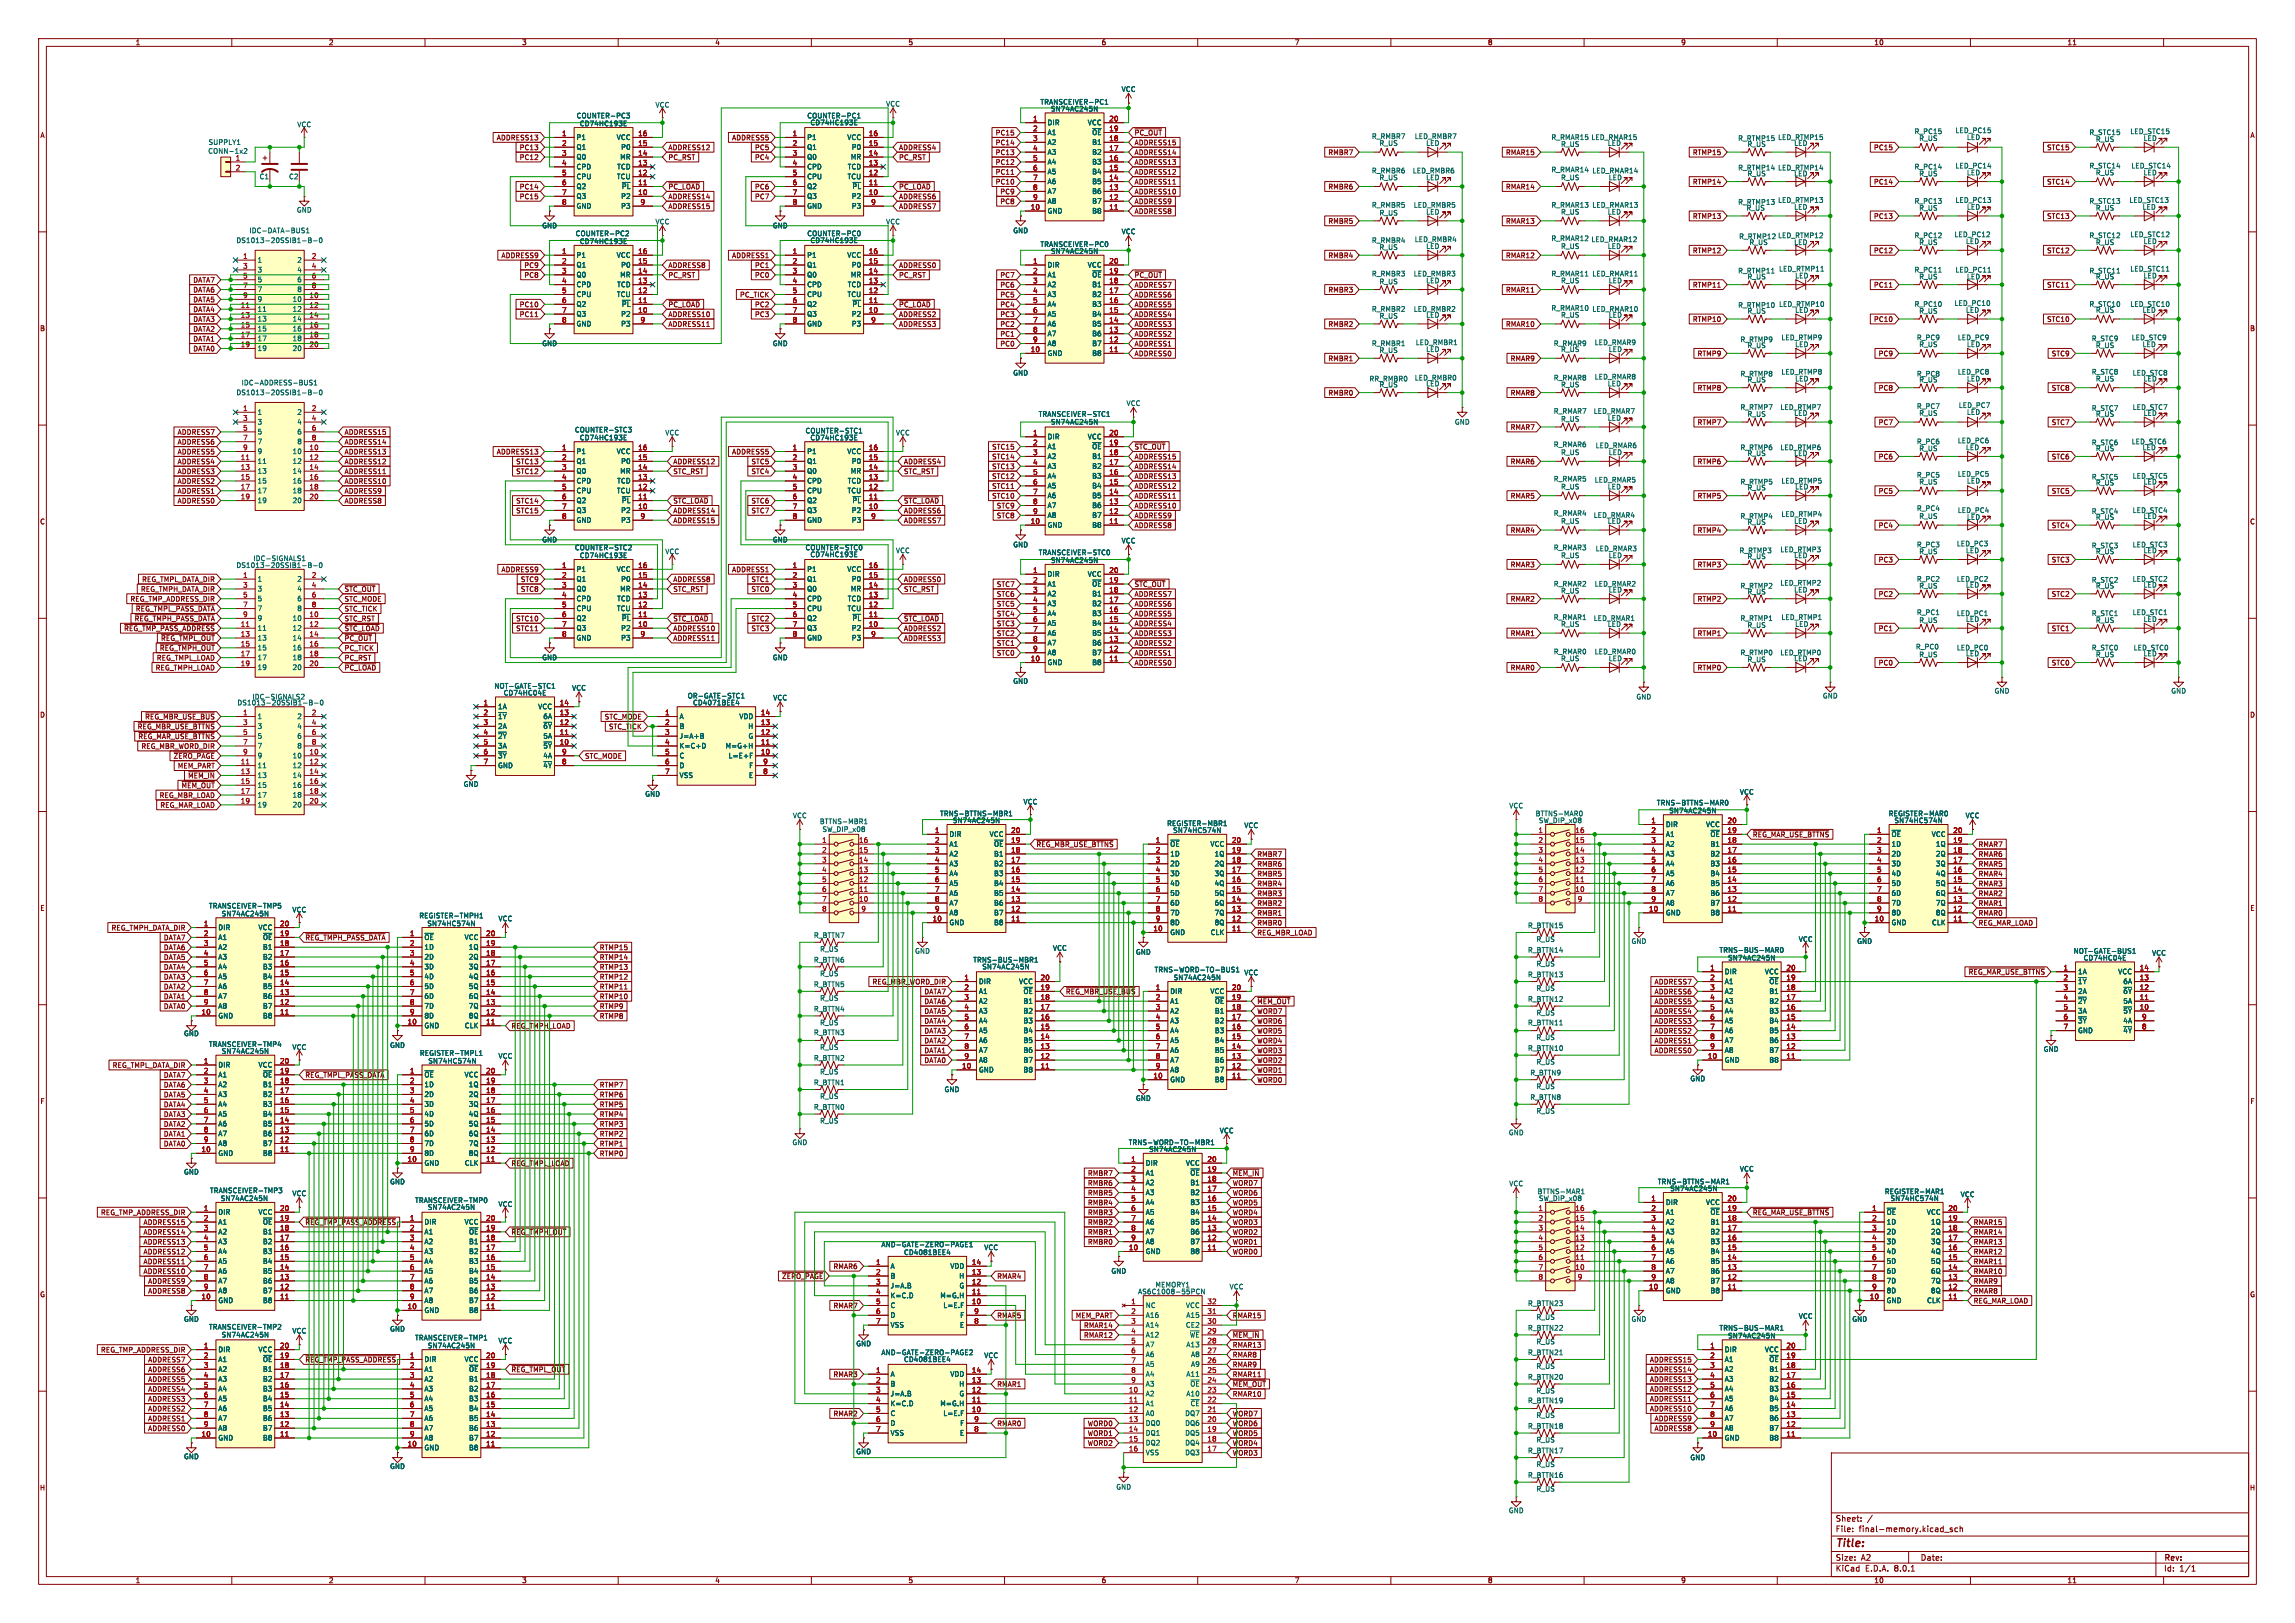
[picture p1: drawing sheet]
<svg xmlns="http://www.w3.org/2000/svg" width="594mm" height="420mm" viewBox="0 0 594 420" stroke-linecap="round" stroke-linejoin="round" font-family="sans-serif">
<defs><g id="words">
<text font-size="2.8" fill="#840000" x="475" y="400.9">Title:</text>
<g font-size="2.1" fill="#840000">
<text x="475" y="394">Sheet:</text>
<text x="475" y="396.7">File:</text>
<text x="481.1" y="396.7">final-memory.kicad_sch</text>
<text x="475" y="406.9">KiCad</text>
<text x="475" y="404.1">Size:</text>
<text x="481.7" y="404.1">A2</text>
<text x="482.7" y="406.9">E.D.A.</text>
<text x="490.3" y="406.9">8.0.1</text>
<text x="497" y="404.1">Date:</text>
<text x="560" y="404.3">Rev:</text>
<text x="560" y="406.9">Id:</text>
<text x="564.1" y="406.9">1/1</text>
</g>
<g font-size="1.8" fill="#840000">
<text x="35" y="11.9">1</text>
<text x="85" y="11.9">2</text>
<text x="135" y="11.9">3</text>
<text x="185" y="11.9">4</text>
<text x="235" y="11.9">5</text>
<text x="285" y="11.9">6</text>
<text x="335" y="11.9">7</text>
<text x="385" y="11.9">8</text>
<text x="435" y="11.9">9</text>
<text x="485" y="11.9">10</text>
<text x="535" y="11.9">11</text>
<text x="10.3" y="35.9">A</text>
<text x="257.6" y="35.2">PC15</text>
<text x="293.5" y="35.2">~{PC_OUT}</text>
<text x="582.3" y="35.9">A</text>
<text x="128.5" y="36.5">ADDRESS13</text>
<text x="134.4" y="39.1">PC13</text>
<text x="134.4" y="41.6">PC12</text>
<text x="172.9" y="39.1">ADDRESS12</text>
<text x="172.9" y="41.6">PC_RST</text>
<text x="189.4" y="36.5">ADDRESS5</text>
<text x="195.3" y="39.1">PC5</text>
<text x="195.3" y="41.6">PC4</text>
<text x="232.6" y="41.6">PC_RST</text>
<text x="232.6" y="39.1">ADDRESS4</text>
<text x="257.6" y="40.3">PC13</text>
<text x="257.6" y="37.8">PC14</text>
<text x="293.5" y="40.3">ADDRESS14</text>
<text x="293.5" y="37.8">ADDRESS15</text>
<text x="343.7" y="40.3">RMBR7</text>
<text x="389.6" y="40.3">RMAR15</text>
<text x="438" y="40.3">RTMP15</text>
<text x="484.9" y="39.1">PC15</text>
<text x="529.7" y="39.1">STC15</text>
<text x="257.6" y="45.4">PC11</text>
<text x="257.6" y="42.9">PC12</text>
<text x="257.6" y="47.9">PC10</text>
<text x="293.5" y="42.9">ADDRESS13</text>
<text x="293.5" y="47.9">ADDRESS11</text>
<text x="293.5" y="45.4">ADDRESS12</text>
<text x="438" y="47.9">RTMP14</text>
<text x="484.9" y="47.9">PC14</text>
<text x="529.7" y="47.9">STC14</text>
<text x="134.4" y="49.2">PC14</text>
<text x="134.4" y="51.8">PC15</text>
<text x="172.9" y="51.8">ADDRESS14</text>
<text x="172.9" y="49.2">~{PC_LOAD}</text>
<text x="195.3" y="51.8">PC7</text>
<text x="195.3" y="49.2">PC6</text>
<text x="232.6" y="49.2">~{PC_LOAD}</text>
<text x="232.6" y="51.8">ADDRESS6</text>
<text x="258.8" y="53">PC8</text>
<text x="258.8" y="50.5">PC9</text>
<text x="293.5" y="50.5">ADDRESS10</text>
<text x="293.5" y="53">ADDRESS9</text>
<text x="343.7" y="49.2">RMBR6</text>
<text x="389.6" y="49.2">RMAR14</text>
<text x="172.9" y="54.3">ADDRESS15</text>
<text x="232.6" y="54.3">ADDRESS7</text>
<text x="293.5" y="55.6">ADDRESS8</text>
<text x="343.7" y="58.1">RMBR5</text>
<text x="389.6" y="58.1">RMAR13</text>
<text x="438" y="56.8">RTMP13</text>
<text x="484.9" y="56.8">PC13</text>
<text x="529.7" y="56.8">STC13</text>
<text x="438" y="65.7">RTMP12</text>
<text x="484.9" y="65.7">PC12</text>
<text x="529.7" y="65.7">STC12</text>
<text x="129.7" y="67">ADDRESS9</text>
<text x="135.6" y="69.5">PC9</text>
<text x="172.9" y="69.5">ADDRESS8</text>
<text x="189.4" y="67">ADDRESS1</text>
<text x="195.3" y="69.5">PC1</text>
<text x="232.6" y="69.5">ADDRESS0</text>
<text x="343.7" y="67">RMBR4</text>
<text x="389.6" y="67">RMAR12</text>
<text x="49.9" y="73.3">DATA7</text>
<text x="49.9" y="75.9">DATA6</text>
<text x="135.6" y="72.1">PC8</text>
<text x="172.9" y="72.1">PC_RST</text>
<text x="191.4" y="77.2">PC_TICK</text>
<text x="195.3" y="72.1">PC0</text>
<text x="232.6" y="72.1">PC_RST</text>
<text x="258.8" y="77.2">PC5</text>
<text x="258.8" y="74.6">PC6</text>
<text x="258.8" y="72.1">PC7</text>
<text x="293.5" y="72.1">~{PC_OUT}</text>
<text x="293.5" y="77.2">ADDRESS6</text>
<text x="293.5" y="74.6">ADDRESS7</text>
<text x="343.7" y="75.9">RMBR3</text>
<text x="389.6" y="75.9">RMAR11</text>
<text x="438" y="74.6">RTMP11</text>
<text x="484.9" y="74.6">PC11</text>
<text x="529.7" y="74.6">STC11</text>
<text x="49.9" y="81">DATA4</text>
<text x="49.9" y="78.4">DATA5</text>
<text x="49.9" y="83.5">DATA3</text>
<text x="134.4" y="79.7">PC10</text>
<text x="134.4" y="82.2">PC11</text>
<text x="172.9" y="82.2">ADDRESS10</text>
<text x="172.9" y="79.7">~{PC_LOAD}</text>
<text x="195.3" y="82.2">PC3</text>
<text x="195.3" y="79.7">PC2</text>
<text x="232.6" y="79.7">~{PC_LOAD}</text>
<text x="232.6" y="82.2">ADDRESS2</text>
<text x="258.8" y="82.2">PC3</text>
<text x="258.8" y="79.7">PC4</text>
<text x="293.5" y="79.7">ADDRESS5</text>
<text x="293.5" y="82.2">ADDRESS4</text>
<text x="438" y="83.5">RTMP10</text>
<text x="484.9" y="83.5">PC10</text>
<text x="529.7" y="83.5">STC10</text>
<text x="10.3" y="85.9">B</text>
<text x="49.9" y="86">DATA2</text>
<text x="49.9" y="88.6">DATA1</text>
<text x="172.9" y="84.8">ADDRESS11</text>
<text x="232.6" y="84.8">ADDRESS3</text>
<text x="258.8" y="89.9">PC0</text>
<text x="258.8" y="84.8">PC2</text>
<text x="258.8" y="87.3">PC1</text>
<text x="293.5" y="84.8">ADDRESS3</text>
<text x="293.5" y="89.9">ADDRESS1</text>
<text x="293.5" y="87.3">ADDRESS2</text>
<text x="343.7" y="84.8">RMBR2</text>
<text x="389.6" y="84.8">RMAR10</text>
<text x="582.3" y="85.9">B</text>
<text x="49.9" y="91.1">DATA0</text>
<text x="293.5" y="92.4">ADDRESS0</text>
<text x="343.7" y="93.7">RMBR1</text>
<text x="390.9" y="93.7">RMAR9</text>
<text x="439.2" y="92.4">RTMP9</text>
<text x="486.1" y="92.4">PC9</text>
<text x="530.9" y="92.4">STC9</text>
<text x="439.2" y="101.3">RTMP8</text>
<text x="486.1" y="101.3">PC8</text>
<text x="530.9" y="101.3">STC8</text>
<text x="343.7" y="102.6">RMBR0</text>
<text x="390.9" y="102.6">RMAR8</text>
<text x="45.8" y="112.7">ADDRESS7</text>
<text x="89.1" y="112.7">ADDRESS15</text>
<text x="390.9" y="111.4">RMAR7</text>
<text x="439.2" y="110.2">RTMP7</text>
<text x="486.1" y="110.2">PC7</text>
<text x="530.9" y="110.2">STC7</text>
<text x="45.8" y="115.3">ADDRESS6</text>
<text x="45.8" y="117.8">ADDRESS5</text>
<text x="89.1" y="115.3">ADDRESS14</text>
<text x="89.1" y="117.8">ADDRESS13</text>
<text x="128.5" y="117.8">ADDRESS13</text>
<text x="189.4" y="117.8">ADDRESS5</text>
<text x="256.7" y="116.5">STC15</text>
<text x="256.7" y="119.1">STC14</text>
<text x="293.5" y="119.1">ADDRESS15</text>
<text x="293.5" y="116.5">~{STC_OUT}</text>
<text x="486.1" y="119.1">PC6</text>
<text x="530.9" y="119.1">STC6</text>
<text x="45.8" y="122.9">ADDRESS3</text>
<text x="45.8" y="125.4">ADDRESS2</text>
<text x="45.8" y="120.3">ADDRESS4</text>
<text x="89.1" y="125.4">ADDRESS10</text>
<text x="89.1" y="120.3">ADDRESS12</text>
<text x="89.1" y="122.9">ADDRESS11</text>
<text x="133.5" y="122.9">STC12</text>
<text x="133.5" y="120.3">STC13</text>
<text x="174.1" y="122.9">STC_RST</text>
<text x="174.1" y="120.3">ADDRESS12</text>
<text x="194.4" y="120.3">STC5</text>
<text x="194.4" y="122.9">STC4</text>
<text x="233.8" y="122.9">STC_RST</text>
<text x="233.8" y="120.3">ADDRESS4</text>
<text x="256.7" y="121.6">STC13</text>
<text x="256.7" y="124.1">STC12</text>
<text x="293.5" y="124.1">ADDRESS13</text>
<text x="293.5" y="121.6">ADDRESS14</text>
<text x="390.9" y="120.3">RMAR6</text>
<text x="439.2" y="120.3">RTMP6</text>
<text x="45.8" y="130.5">ADDRESS0</text>
<text x="45.8" y="128">ADDRESS1</text>
<text x="89.1" y="128">ADDRESS9</text>
<text x="89.1" y="130.5">ADDRESS8</text>
<text x="133.5" y="130.5">STC14</text>
<text x="174.1" y="130.5">~{STC_LOAD}</text>
<text x="194.4" y="130.5">STC6</text>
<text x="233.8" y="130.5">~{STC_LOAD}</text>
<text x="256.7" y="129.2">STC10</text>
<text x="256.7" y="126.7">STC11</text>
<text x="257.9" y="131.8">STC9</text>
<text x="293.5" y="126.7">ADDRESS12</text>
<text x="293.5" y="131.8">ADDRESS10</text>
<text x="293.5" y="129.2">ADDRESS11</text>
<text x="390.9" y="129.2">RMAR5</text>
<text x="439.2" y="129.2">RTMP5</text>
<text x="486.1" y="128">PC5</text>
<text x="530.9" y="128">STC5</text>
<text x="10.3" y="135.9">C</text>
<text x="133.5" y="133">STC15</text>
<text x="174.1" y="133">ADDRESS14</text>
<text x="174.1" y="135.6">ADDRESS15</text>
<text x="194.4" y="133">STC7</text>
<text x="233.8" y="135.6">ADDRESS7</text>
<text x="233.8" y="133">ADDRESS6</text>
<text x="257.9" y="134.3">STC8</text>
<text x="293.5" y="134.3">ADDRESS9</text>
<text x="293.5" y="136.8">ADDRESS8</text>
<text x="486.1" y="136.8">PC4</text>
<text x="530.9" y="136.8">STC4</text>
<text x="582.3" y="135.9">C</text>
<text x="390.9" y="138.1">RMAR4</text>
<text x="439.2" y="138.1">RTMP4</text>
<text x="129.7" y="148.3">ADDRESS9</text>
<text x="189.4" y="148.3">ADDRESS1</text>
<text x="390.9" y="147">RMAR3</text>
<text x="439.2" y="147">RTMP3</text>
<text x="486.1" y="145.7">PC3</text>
<text x="530.9" y="145.7">STC3</text>
<text x="33.6" y="155.9">REG_TMP_ADDRESS_DIR</text>
<text x="36.3" y="153.4">REG_TMPH_DATA_DIR</text>
<text x="36.6" y="150.8">REG_TMPL_DATA_DIR</text>
<text x="89.1" y="153.4">~{STC_OUT}</text>
<text x="89.1" y="155.9">STC_MODE</text>
<text x="134.7" y="150.8">STC9</text>
<text x="134.7" y="153.4">STC8</text>
<text x="174.1" y="150.8">ADDRESS8</text>
<text x="174.1" y="153.4">STC_RST</text>
<text x="194.4" y="153.4">STC0</text>
<text x="194.4" y="150.8">STC1</text>
<text x="233.8" y="150.8">ADDRESS0</text>
<text x="233.8" y="153.4">STC_RST</text>
<text x="257.9" y="152.1">STC7</text>
<text x="257.9" y="154.6">STC6</text>
<text x="293.5" y="154.6">ADDRESS7</text>
<text x="293.5" y="152.1">~{STC_OUT}</text>
<text x="390.9" y="155.9">RMAR2</text>
<text x="439.2" y="155.9">RTMP2</text>
<text x="486.1" y="154.6">PC2</text>
<text x="530.9" y="154.6">STC2</text>
<text x="34.7" y="161">~{REG_TMPH_PASS_DATA}</text>
<text x="35" y="158.4">~{REG_TMPL_PASS_DATA}</text>
<text x="89.1" y="161">STC_RST</text>
<text x="89.1" y="158.4">STC_TICK</text>
<text x="133.5" y="161">STC10</text>
<text x="174.1" y="161">~{STC_LOAD}</text>
<text x="194.4" y="161">STC2</text>
<text x="233.8" y="161">~{STC_LOAD}</text>
<text x="257.9" y="157.2">STC5</text>
<text x="257.9" y="159.7">STC4</text>
<text x="293.5" y="157.2">ADDRESS6</text>
<text x="293.5" y="159.7">ADDRESS5</text>
<text x="32" y="163.5">~{REG_TMP_PASS_ADDRESS}</text>
<text x="41.5" y="166.1">~{REG_TMPL_OUT}</text>
<text x="89.1" y="166.1">~{PC_OUT}</text>
<text x="89.1" y="163.5">~{STC_LOAD}</text>
<text x="133.5" y="163.5">STC11</text>
<text x="174.1" y="166.1">ADDRESS11</text>
<text x="174.1" y="163.5">ADDRESS10</text>
<text x="194.4" y="163.5">STC3</text>
<text x="233.8" y="166.1">ADDRESS3</text>
<text x="233.8" y="163.5">ADDRESS2</text>
<text x="257.9" y="167.3">STC1</text>
<text x="257.9" y="162.2">STC3</text>
<text x="257.9" y="164.8">STC2</text>
<text x="293.5" y="162.2">ADDRESS4</text>
<text x="293.5" y="164.8">ADDRESS3</text>
<text x="293.5" y="167.3">ADDRESS2</text>
<text x="390.9" y="164.8">RMAR1</text>
<text x="439.2" y="164.8">RTMP1</text>
<text x="486.1" y="163.5">PC1</text>
<text x="530.9" y="163.5">STC1</text>
<text x="40.2" y="173.7">REG_TMPH_LOAD</text>
<text x="40.5" y="171.1">REG_TMPL_LOAD</text>
<text x="41.2" y="168.6">~{REG_TMPH_OUT}</text>
<text x="89.1" y="173.7">~{PC_LOAD}</text>
<text x="89.1" y="171.1">PC_RST</text>
<text x="89.1" y="168.6">PC_TICK</text>
<text x="257.9" y="169.9">STC0</text>
<text x="293.5" y="169.9">ADDRESS1</text>
<text x="293.5" y="172.4">ADDRESS0</text>
<text x="390.9" y="173.7">RMAR0</text>
<text x="439.2" y="173.7">RTMP0</text>
<text x="486.1" y="172.4">PC0</text>
<text x="530.9" y="172.4">STC0</text>
<text x="10.3" y="185.9">D</text>
<text x="582.3" y="185.9">D</text>
<text x="35.5" y="188.9">~{REG_MBR_USE_BTTNS}</text>
<text x="35.7" y="191.5">~{REG_MAR_USE_BTTNS}</text>
<text x="37.4" y="186.4">~{REG_MBR_USE_BUS}</text>
<text x="156.4" y="186.4">STC_MODE</text>
<text x="157.5" y="188.9">STC_TICK</text>
<text x="36.5" y="194">REG_MBR_WORD_DIR</text>
<text x="44.8" y="196.5">~{ZERO_PAGE}</text>
<text x="151.3" y="196.5">STC_MODE</text>
<text x="45.9" y="199.1">MEM_PART</text>
<text x="48.6" y="201.6">~{MEM_IN}</text>
<text x="41.2" y="206.7">REG_MBR_LOAD</text>
<text x="41.4" y="209.2">REG_MAR_LOAD</text>
<text x="46.9" y="204.2">~{MEM_OUT}</text>
<text x="268.1" y="219.4">~{REG_MBR_USE_BTTNS}</text>
<text x="325.3" y="221.9">RMBR7</text>
<text x="453.6" y="216.9">~{REG_MAR_USE_BTTNS}</text>
<text x="512" y="221.9">RMAR6</text>
<text x="512" y="219.4">RMAR7</text>
<text x="325.3" y="224.5">RMBR6</text>
<text x="325.3" y="227">RMBR5</text>
<text x="512" y="224.5">RMAR5</text>
<text x="512" y="227">RMAR4</text>
<text x="325.3" y="229.6">RMBR4</text>
<text x="325.3" y="232.1">RMBR3</text>
<text x="512" y="232.1">RMAR2</text>
<text x="512" y="229.6">RMAR3</text>
<text x="10.3" y="235.9">E</text>
<text x="325.3" y="239.7">RMBR0</text>
<text x="325.3" y="237.2">RMBR1</text>
<text x="325.3" y="234.6">RMBR2</text>
<text x="512" y="239.7">REG_MAR_LOAD</text>
<text x="512" y="234.6">RMAR1</text>
<text x="512" y="237.2">RMAR0</text>
<text x="582.3" y="235.9">E</text>
<text x="28.7" y="241">REG_TMPH_DATA_DIR</text>
<text x="42.3" y="243.5">DATA7</text>
<text x="78.9" y="243.5">~{REG_TMPH_PASS_DATA}</text>
<text x="325.3" y="242.3">REG_MBR_LOAD</text>
<text x="42.3" y="246.1">DATA6</text>
<text x="42.3" y="248.6">DATA5</text>
<text x="42.3" y="251.1">DATA4</text>
<text x="155.1" y="251.1">RTMP13</text>
<text x="155.1" y="248.6">RTMP14</text>
<text x="155.1" y="246.1">RTMP15</text>
<text x="42.3" y="253.7">DATA3</text>
<text x="42.3" y="256.2">DATA2</text>
<text x="155.1" y="253.7">RTMP12</text>
<text x="155.1" y="256.2">RTMP11</text>
<text x="225.7" y="255">REG_MBR_WORD_DIR</text>
<text x="239.1" y="257.5">DATA7</text>
<text x="275.8" y="257.5">~{REG_MBR_USE_BUS}</text>
<text x="428.1" y="255">ADDRESS7</text>
<text x="428.1" y="257.5">ADDRESS6</text>
<text x="42.3" y="258.8">DATA1</text>
<text x="42.3" y="261.3">DATA0</text>
<text x="155.1" y="263.8">RTMP8</text>
<text x="155.1" y="261.3">RTMP9</text>
<text x="155.1" y="258.8">RTMP10</text>
<text x="239.1" y="262.6">DATA5</text>
<text x="239.1" y="260">DATA6</text>
<text x="325.3" y="262.6">WORD7</text>
<text x="325.3" y="260">~{MEM_OUT}</text>
<text x="428.1" y="262.6">ADDRESS4</text>
<text x="428.1" y="260">ADDRESS5</text>
<text x="132.2" y="266.4">REG_TMPH_LOAD</text>
<text x="239.1" y="265.1">DATA4</text>
<text x="239.1" y="267.7">DATA3</text>
<text x="325.3" y="265.1">WORD6</text>
<text x="325.3" y="267.7">WORD5</text>
<text x="428.1" y="267.7">ADDRESS2</text>
<text x="428.1" y="265.1">ADDRESS3</text>
<text x="239.1" y="275.3">DATA0</text>
<text x="239.1" y="270.2">DATA2</text>
<text x="239.1" y="272.7">DATA1</text>
<text x="325.3" y="272.7">WORD3</text>
<text x="325.3" y="270.2">WORD4</text>
<text x="325.3" y="275.3">WORD2</text>
<text x="428.1" y="270.2">ADDRESS1</text>
<text x="428.1" y="272.7">ADDRESS0</text>
<text x="29" y="276.5">REG_TMPL_DATA_DIR</text>
<text x="42.3" y="279.1">DATA7</text>
<text x="42.3" y="281.6">DATA6</text>
<text x="78.9" y="279.1">~{REG_TMPL_PASS_DATA}</text>
<text x="155.1" y="281.6">RTMP7</text>
<text x="325.3" y="280.4">WORD0</text>
<text x="325.3" y="277.8">WORD1</text>
<text x="10.3" y="285.9">F</text>
<text x="42.3" y="286.7">DATA4</text>
<text x="42.3" y="284.2">DATA5</text>
<text x="155.1" y="286.7">RTMP5</text>
<text x="155.1" y="284.2">RTMP6</text>
<text x="582.3" y="285.9">F</text>
<text x="42.3" y="289.2">DATA3</text>
<text x="42.3" y="291.8">DATA2</text>
<text x="155.1" y="291.8">RTMP3</text>
<text x="155.1" y="289.2">RTMP4</text>
<text x="42.3" y="294.3">DATA1</text>
<text x="42.3" y="296.9">DATA0</text>
<text x="155.1" y="299.4">RTMP0</text>
<text x="155.1" y="296.9">RTMP1</text>
<text x="155.1" y="294.3">RTMP2</text>
<text x="132.2" y="301.9">REG_TMPL_LOAD</text>
<text x="281.5" y="304.5">RMBR7</text>
<text x="318.9" y="304.5">~{MEM_IN}</text>
<text x="281.5" y="307">RMBR6</text>
<text x="281.5" y="309.6">RMBR5</text>
<text x="318.9" y="309.6">WORD6</text>
<text x="318.9" y="307">WORD7</text>
<text x="26" y="314.6">REG_TMP_ADDRESS_DIR</text>
<text x="37" y="317.2">ADDRESS15</text>
<text x="281.5" y="312.1">RMBR4</text>
<text x="281.5" y="314.6">RMBR3</text>
<text x="281.5" y="317.2">RMBR2</text>
<text x="318.9" y="312.1">WORD5</text>
<text x="318.9" y="314.6">WORD4</text>
<text x="318.9" y="317.2">WORD3</text>
<text x="453.6" y="314.6">~{REG_MAR_USE_BTTNS}</text>
<text x="510.7" y="317.2">RMAR15</text>
<text x="37" y="319.7">ADDRESS14</text>
<text x="37" y="322.3">ADDRESS13</text>
<text x="132.2" y="319.7">~{REG_TMPH_OUT}</text>
<text x="281.5" y="319.7">RMBR1</text>
<text x="281.5" y="322.3">RMBR0</text>
<text x="318.9" y="322.3">WORD1</text>
<text x="318.9" y="319.7">WORD2</text>
<text x="510.7" y="319.7">RMAR14</text>
<text x="510.7" y="322.3">RMAR13</text>
<text x="37" y="329.9">ADDRESS10</text>
<text x="37" y="327.3">ADDRESS11</text>
<text x="37" y="324.8">ADDRESS12</text>
<text x="215.6" y="328.6">RMAR6</text>
<text x="318.9" y="324.8">WORD0</text>
<text x="510.7" y="329.9">RMAR10</text>
<text x="510.7" y="327.3">RMAR11</text>
<text x="510.7" y="324.8">RMAR12</text>
<text x="10.3" y="335.9">G</text>
<text x="38.2" y="335">ADDRESS8</text>
<text x="38.2" y="332.4">ADDRESS9</text>
<text x="202.3" y="331.2">~{ZERO_PAGE}</text>
<text x="258" y="331.2">RMAR4</text>
<text x="510.7" y="332.4">RMAR9</text>
<text x="510.7" y="335">RMAR8</text>
<text x="582.3" y="335.9">G</text>
<text x="215.6" y="338.8">RMAR7</text>
<text x="258" y="341.3">RMAR5</text>
<text x="278.3" y="341.3">MEM_PART</text>
<text x="318.9" y="341.3">RMAR15</text>
<text x="510.7" y="337.5">REG_MAR_LOAD</text>
<text x="280.4" y="343.9">RMAR14</text>
<text x="280.4" y="346.4">RMAR12</text>
<text x="318.9" y="346.4">~{MEM_IN}</text>
<text x="26" y="350.2">REG_TMP_ADDRESS_DIR</text>
<text x="38.2" y="352.7">ADDRESS7</text>
<text x="318.9" y="351.5">RMAR8</text>
<text x="318.9" y="348.9">RMAR13</text>
<text x="426.9" y="352.7">ADDRESS15</text>
<text x="38.2" y="357.8">ADDRESS5</text>
<text x="38.2" y="355.3">ADDRESS6</text>
<text x="132.2" y="355.3">~{REG_TMPL_OUT}</text>
<text x="215.6" y="356.6">RMAR3</text>
<text x="258" y="359.1">RMAR1</text>
<text x="318.9" y="356.6">RMAR11</text>
<text x="318.9" y="354">RMAR9</text>
<text x="318.9" y="359.1">~{MEM_OUT}</text>
<text x="426.9" y="355.3">ADDRESS14</text>
<text x="426.9" y="357.8">ADDRESS13</text>
<text x="38.2" y="365.4">ADDRESS2</text>
<text x="38.2" y="362.9">ADDRESS3</text>
<text x="38.2" y="360.4">ADDRESS4</text>
<text x="318.9" y="361.6">RMAR10</text>
<text x="426.9" y="365.4">ADDRESS10</text>
<text x="426.9" y="360.4">ADDRESS12</text>
<text x="426.9" y="362.9">ADDRESS11</text>
<text x="38.2" y="368">ADDRESS1</text>
<text x="38.2" y="370.5">ADDRESS0</text>
<text x="215.6" y="366.7">RMAR2</text>
<text x="258" y="369.3">RMAR0</text>
<text x="281.4" y="371.8">WORD1</text>
<text x="281.4" y="369.3">WORD0</text>
<text x="318.9" y="371.8">WORD5</text>
<text x="318.9" y="369.3">WORD6</text>
<text x="318.9" y="366.7">WORD7</text>
<text x="428.1" y="368">ADDRESS9</text>
<text x="428.1" y="370.5">ADDRESS8</text>
<text x="281.4" y="374.3">WORD2</text>
<text x="318.9" y="374.3">WORD4</text>
<text x="318.9" y="376.9">WORD3</text>
<text x="10.2" y="385.9">H</text>
<text x="582.2" y="385.9">H</text>
<text x="35" y="409.9">1</text>
<text x="85" y="409.9">2</text>
<text x="135" y="409.9">3</text>
<text x="185" y="409.9">4</text>
<text x="235" y="409.9">5</text>
<text x="285" y="409.9">6</text>
<text x="335" y="409.9">7</text>
<text x="385" y="409.9">8</text>
<text x="435" y="409.9">9</text>
<text x="485" y="409.9">10</text>
<text x="535" y="409.9">11</text>
</g>
<g font-size="1.8" fill="#006464">
<text x="290.2" y="24">VCC</text>
<text x="169.5" y="28">VCC</text>
<text x="229.2" y="27.8">VCC</text>
<text x="269.2" y="27.3">TRANSCEIVER-PC1</text>
<text x="271.9" y="29.1">SN74AC245N</text>
<text x="76.8" y="33.1">VCC</text>
<text x="149.1" y="30.8">COUNTER-PC3</text>
<text x="149.9" y="32.9">CD74HC193E</text>
<text x="208.8" y="30.8">COUNTER-PC1</text>
<text x="209.6" y="32.6">CD74HC193E</text>
<text x="271" y="32.6">DIR</text>
<text x="271" y="35.2">A1</text>
<text x="281.4" y="32.6">VCC</text>
<text x="282.6" y="35.2">~{OE}</text>
<text x="495.4" y="34.9">R_PC15</text>
<text x="506" y="34.6">LED_PC15</text>
<text x="540.7" y="35.2">R_STC15</text>
<text x="551.3" y="34.9">LED_STC15</text>
<text x="53.8" y="40">CONN-1x2</text>
<text x="53.9" y="37.7">SUPPLY1</text>
<text x="149.1" y="36.4">P1</text>
<text x="149.1" y="39">Q1</text>
<text x="149.1" y="41.5">Q0</text>
<text x="159.5" y="36.4">VCC</text>
<text x="160.4" y="41.5">MR</text>
<text x="160.6" y="39">P0</text>
<text x="208.8" y="36.4">P1</text>
<text x="208.8" y="39">Q1</text>
<text x="208.8" y="41.5">Q0</text>
<text x="219.2" y="36.4">VCC</text>
<text x="220.1" y="41.5">MR</text>
<text x="220.3" y="39">P0</text>
<text x="271" y="37.7">A2</text>
<text x="271" y="40.2">A3</text>
<text x="282.6" y="40.2">B2</text>
<text x="282.6" y="37.7">B1</text>
<text x="355" y="36.2">R_RMBR7</text>
<text x="356.9" y="37.9">R_US</text>
<text x="366.1" y="36.2">LED_RMBR7</text>
<text x="369" y="37.9">LED</text>
<text x="401.4" y="36.4">R_RMAR15 LED_RMAR15</text>
<text x="403.9" y="38.2">R_US</text>
<text x="416" y="37.9">LED</text>
<text x="449.8" y="36.7">R_RTMP15 LED_RTMP15</text>
<text x="452.2" y="38.2">R_US</text>
<text x="464.3" y="37.9">LED</text>
<text x="496.6" y="36.7">R_US</text>
<text x="509" y="36.4">LED</text>
<text x="542.3" y="36.9">R_US</text>
<text x="554.7" y="36.7">LED</text>
<text x="67.1" y="46.6">C1</text>
<text x="74.7" y="46.6">C2</text>
<text x="149.1" y="44">CPD</text>
<text x="149.1" y="46.6">CPU</text>
<text x="159.6" y="46.6">TCU</text>
<text x="159.6" y="44">TCD</text>
<text x="208.8" y="44">CPD</text>
<text x="208.8" y="46.6">CPU</text>
<text x="219.2" y="46.6">TCU</text>
<text x="219.3" y="44">TCD</text>
<text x="271" y="42.8">A4</text>
<text x="271" y="45.3">A5</text>
<text x="271" y="47.9">A6</text>
<text x="282.6" y="47.9">B5</text>
<text x="282.6" y="45.3">B4</text>
<text x="282.6" y="42.8">B3</text>
<text x="355" y="45.1">R_RMBR6</text>
<text x="356.9" y="46.8">R_US</text>
<text x="365.5" y="45.1">LED_RMBR6</text>
<text x="369" y="46.8">LED</text>
<text x="401.4" y="44.8">R_RMAR14 LED_RMAR14</text>
<text x="403.9" y="46.8">R_US</text>
<text x="416.3" y="46.8">LED</text>
<text x="449.8" y="44.3">R_RTMP14 LED_RTMP14</text>
<text x="452.2" y="45.8">R_US</text>
<text x="464.3" y="45.8">LED</text>
<text x="495.4" y="44">R_PC14</text>
<text x="496.6" y="45.8">R_US</text>
<text x="506" y="43.8">LED_PC14</text>
<text x="509" y="45.6">LED</text>
<text x="540.7" y="43.8">R_STC14</text>
<text x="542.3" y="45.6">R_US</text>
<text x="551.5" y="43.8">LED_STC14</text>
<text x="554.7" y="45.6">LED</text>
<text x="149.1" y="49.1">Q2</text>
<text x="149.1" y="51.7">Q3</text>
<text x="160.6" y="51.7">P2</text>
<text x="160.8" y="49.1">~{PL}</text>
<text x="208.8" y="49.1">Q2</text>
<text x="208.8" y="51.7">Q3</text>
<text x="220.3" y="51.7">P2</text>
<text x="220.5" y="49.1">~{PL}</text>
<text x="271" y="50.4">A7</text>
<text x="271" y="52.9">A8</text>
<text x="282.6" y="52.9">B7</text>
<text x="282.6" y="50.4">B6</text>
<text x="355" y="53.9">R_RMBR5</text>
<text x="365.8" y="53.9">LED_RMBR5</text>
<text x="401.4" y="53.9">R_RMAR13 LED_RMAR13</text>
<text x="449.8" y="53.2">R_RTMP13</text>
<text x="460.1" y="52.7">LED_RTMP13</text>
<text x="495.4" y="52.9">R_PC13</text>
<text x="506" y="52.7">LED_PC13</text>
<text x="540.7" y="52.9">R_STC13</text>
<text x="551" y="52.7">LED_STC13</text>
<text x="76.7" y="55.2">GND</text>
<text x="140.2" y="59.3">GND</text>
<text x="149.1" y="54.2">GND</text>
<text x="160.6" y="54.2">P3</text>
<text x="169.5" y="58.3">VCC</text>
<text x="199.9" y="59.3">GND</text>
<text x="208.8" y="54.2">GND</text>
<text x="220.3" y="54.2">P3</text>
<text x="229.2" y="58.3">VCC</text>
<text x="271" y="55.5">GND</text>
<text x="282.6" y="55.5">B8</text>
<text x="356.9" y="56">R_US</text>
<text x="369" y="55.7">LED</text>
<text x="403.9" y="55.7">R_US</text>
<text x="416" y="55.7">LED</text>
<text x="451.9" y="54.7">R_US</text>
<text x="464.3" y="54.5">LED</text>
<text x="496.6" y="54.7">R_US</text>
<text x="509" y="54.5">LED</text>
<text x="542.3" y="54.7">R_US</text>
<text x="554.4" y="54.5">LED</text>
<text x="61.1" y="63.1">DS1013-20SSIB1-B-0</text>
<text x="64.4" y="60.6">IDC-DATA-BUS1</text>
<text x="148.9" y="61.3">COUNTER-PC2</text>
<text x="149.9" y="63.3">CD74HC193E</text>
<text x="208.8" y="61.3">COUNTER-PC0</text>
<text x="209.6" y="63.1">CD74HC193E</text>
<text x="262.1" y="60.6">GND</text>
<text x="269.2" y="64.1">TRANSCEIVER-PC0</text>
<text x="271.9" y="65.9">SN74AC245N</text>
<text x="290.2" y="60.8">VCC</text>
<text x="355" y="63.1">R_RMBR4</text>
<text x="356.9" y="64.9">R_US</text>
<text x="366.1" y="62.8">LED_RMBR4</text>
<text x="369" y="64.6">LED</text>
<text x="401.4" y="62.6">R_RMAR12 LED_RMAR12</text>
<text x="403.9" y="64.6">R_US</text>
<text x="416" y="64.6">LED</text>
<text x="450" y="62.1">R_RTMP12 LED_RTMP12</text>
<text x="452.7" y="63.6">R_US</text>
<text x="464.3" y="63.6">LED</text>
<text x="495.4" y="61.8">R_PC12</text>
<text x="496.6" y="63.6">R_US</text>
<text x="505.8" y="61.6">LED_PC12</text>
<text x="508.7" y="63.3">LED</text>
<text x="540.7" y="61.8">R_STC12</text>
<text x="542.3" y="63.6">R_US</text>
<text x="551.3" y="61.6">LED_STC12</text>
<text x="554.7" y="63.3">LED</text>
<text x="66.5" y="68.2">1</text>
<text x="66.5" y="70.7">3</text>
<text x="76.8" y="68.2">2</text>
<text x="76.8" y="70.7">4</text>
<text x="149.1" y="66.9">P1</text>
<text x="149.1" y="69.4">Q1</text>
<text x="149.1" y="72">Q0</text>
<text x="159.5" y="66.9">VCC</text>
<text x="160.4" y="72">MR</text>
<text x="160.6" y="69.4">P0</text>
<text x="208.8" y="66.9">P1</text>
<text x="208.8" y="69.4">Q1</text>
<text x="208.8" y="72">Q0</text>
<text x="219.2" y="66.9">VCC</text>
<text x="220.1" y="72">MR</text>
<text x="220.3" y="69.4">P0</text>
<text x="271" y="69.4">DIR</text>
<text x="271" y="72">A1</text>
<text x="281.4" y="69.4">VCC</text>
<text x="282.6" y="72">~{OE}</text>
<text x="355" y="71.7">R_RMBR3</text>
<text x="365.8" y="71.7">LED_RMBR3</text>
<text x="401.4" y="71.7">R_RMAR11 LED_RMAR11</text>
<text x="449.8" y="71">R_RTMP11</text>
<text x="460.3" y="70.5">LED_RTMP11</text>
<text x="495.4" y="70.7">R_PC11</text>
<text x="506" y="70.7">LED_PC11</text>
<text x="540.7" y="71">R_STC11</text>
<text x="551.3" y="70.5">LED_STC11</text>
<text x="66.5" y="73.3">5</text>
<text x="66.5" y="75.8">7</text>
<text x="76.8" y="73.3">6</text>
<text x="76.8" y="75.8">8</text>
<text x="149.1" y="74.5">CPD</text>
<text x="149.1" y="77.1">CPU</text>
<text x="159.6" y="77.1">TCU</text>
<text x="159.6" y="74.5">TCD</text>
<text x="208.8" y="74.5">CPD</text>
<text x="208.8" y="77.1">CPU</text>
<text x="219.2" y="77.1">TCU</text>
<text x="219.3" y="74.5">TCD</text>
<text x="271" y="74.5">A2</text>
<text x="271" y="77.1">A3</text>
<text x="282.6" y="77.1">B2</text>
<text x="282.6" y="74.5">B1</text>
<text x="356.9" y="73.8">R_US</text>
<text x="369" y="73.5">LED</text>
<text x="403.9" y="73.5">R_US</text>
<text x="416.3" y="73.5">LED</text>
<text x="452.2" y="72.5">R_US</text>
<text x="464.5" y="72.2">LED</text>
<text x="496.6" y="72.5">R_US</text>
<text x="509" y="72.5">LED</text>
<text x="542.3" y="72.5">R_US</text>
<text x="554.7" y="72.2">LED</text>
<text x="66.5" y="80.9">11</text>
<text x="66.5" y="83.4">13</text>
<text x="66.5" y="78.3">9</text>
<text x="75.6" y="78.3">10</text>
<text x="75.6" y="80.9">12</text>
<text x="75.6" y="83.4">14</text>
<text x="149.1" y="79.6">Q2</text>
<text x="149.1" y="82.1">Q3</text>
<text x="160.6" y="82.1">P2</text>
<text x="160.8" y="79.6">~{PL}</text>
<text x="208.8" y="79.6">Q2</text>
<text x="208.8" y="82.1">Q3</text>
<text x="220.3" y="82.1">P2</text>
<text x="220.5" y="79.6">~{PL}</text>
<text x="271" y="79.6">A4</text>
<text x="271" y="82.1">A5</text>
<text x="282.6" y="82.1">B4</text>
<text x="282.6" y="79.6">B3</text>
<text x="355" y="80.9">R_RMBR2</text>
<text x="356.9" y="82.7">R_US</text>
<text x="365.8" y="80.9">LED_RMBR2</text>
<text x="369" y="82.4">LED</text>
<text x="401.4" y="80.6">R_RMAR10 LED_RMAR10</text>
<text x="403.9" y="82.4">R_US</text>
<text x="416.3" y="82.4">LED</text>
<text x="449.8" y="79.9">R_RTMP10</text>
<text x="452.2" y="81.4">R_US</text>
<text x="460.3" y="79.6">LED_RTMP10</text>
<text x="464.5" y="81.1">LED</text>
<text x="495.4" y="79.6">R_PC10</text>
<text x="496.6" y="81.4">R_US</text>
<text x="505.8" y="79.3">LED_PC10</text>
<text x="508.7" y="81.1">LED</text>
<text x="540.7" y="79.6">R_STC10</text>
<text x="542.3" y="81.1">R_US</text>
<text x="551.3" y="79.6">LED_STC10</text>
<text x="554.4" y="81.1">LED</text>
<text x="66.5" y="86">15</text>
<text x="66.5" y="88.5">17</text>
<text x="75.6" y="86">16</text>
<text x="75.6" y="88.5">18</text>
<text x="140.2" y="89.8">GND</text>
<text x="149.1" y="84.7">GND</text>
<text x="160.6" y="84.7">P3</text>
<text x="199.9" y="89.8">GND</text>
<text x="208.8" y="84.7">GND</text>
<text x="220.3" y="84.7">P3</text>
<text x="271" y="84.7">A6</text>
<text x="271" y="87.2">A7</text>
<text x="271" y="89.8">A8</text>
<text x="282.6" y="89.8">B7</text>
<text x="282.6" y="87.2">B6</text>
<text x="282.6" y="84.7">B5</text>
<text x="355" y="89.8">R_RMBR1</text>
<text x="366.3" y="89.5">LED_RMBR1</text>
<text x="402" y="89.8">R_RMAR9</text>
<text x="412.6" y="89.5">LED_RMAR9</text>
<text x="450.4" y="88.7">R_RTMP9</text>
<text x="461" y="88.2">LED_RTMP9</text>
<text x="496" y="88.2">R_PC9</text>
<text x="506.6" y="88.2">LED_PC9</text>
<text x="541.3" y="88.5">R_STC9</text>
<text x="551.6" y="88.2">LED_STC9</text>
<text x="66.5" y="91">19</text>
<text x="75.6" y="91">20</text>
<text x="271" y="92.3">GND</text>
<text x="282.6" y="92.3">B8</text>
<text x="356.9" y="91.5">R_US</text>
<text x="369" y="91.3">LED</text>
<text x="403.9" y="91.3">R_US</text>
<text x="416.3" y="91.3">LED</text>
<text x="452.2" y="90.3">R_US</text>
<text x="464.5" y="90">LED</text>
<text x="496.6" y="90">R_US</text>
<text x="509" y="90">LED</text>
<text x="542.3" y="90.3">R_US</text>
<text x="554.4" y="90">LED</text>
<text x="62.4" y="99.9">IDC-ADDRESS-BUS1</text>
<text x="262.1" y="97.4">GND</text>
<text x="354.3" y="98.9">RR_RMBR0</text>
<text x="356.9" y="100.4">R_US</text>
<text x="366.1" y="98.7">LED_RMBR0</text>
<text x="369" y="100.2">LED</text>
<text x="402" y="98.7">R_RMAR8</text>
<text x="403.9" y="100.4">R_US</text>
<text x="412.6" y="98.4">LED_RMAR8</text>
<text x="416" y="100.2">LED</text>
<text x="450.4" y="97.6">R_RTMP8</text>
<text x="452.2" y="99.2">R_US</text>
<text x="461" y="97.1">LED_RTMP8</text>
<text x="464.5" y="98.9">LED</text>
<text x="496" y="97.6">R_PC8</text>
<text x="496.6" y="99.2">R_US</text>
<text x="506.6" y="97.1">LED_PC8</text>
<text x="509" y="98.9">LED</text>
<text x="541.3" y="97.1">R_STC8</text>
<text x="542.3" y="98.9">R_US</text>
<text x="551.9" y="97.4">LED_STC8</text>
<text x="554.7" y="98.9">LED</text>
<text x="61.1" y="102.5">DS1013-20SSIB1-B-0</text>
<text x="66.5" y="107.5">1</text>
<text x="76.8" y="107.5">2</text>
<text x="291.5" y="105.3">VCC</text>
<text x="402" y="107.3">R_RMAR7</text>
<text x="412.4" y="107.3">LED_RMAR7</text>
<text x="450.4" y="106.3">R_RTMP7</text>
<text x="460.7" y="106.3">LED_RTMP7</text>
<text x="464.3" y="107.8">LED</text>
<text x="496" y="106">R_PC7</text>
<text x="496.6" y="107.8">R_US</text>
<text x="506.9" y="105.8">LED_PC7</text>
<text x="509" y="107.5">LED</text>
<text x="541.3" y="106.5">R_STC7</text>
<text x="551.9" y="106.3">LED_STC7</text>
<text x="554.7" y="107.8">LED</text>
<text x="66.5" y="110.1">3</text>
<text x="66.5" y="112.6">5</text>
<text x="76.8" y="110.1">4</text>
<text x="76.8" y="112.6">6</text>
<text x="148.7" y="112.1">COUNTER-STC3</text>
<text x="172.1" y="112.9">VCC</text>
<text x="208.4" y="112.4">COUNTER-STC1</text>
<text x="231.8" y="112.9">VCC</text>
<text x="268.7" y="108.1">TRANSCEIVER-STC1</text>
<text x="271" y="113.9">DIR</text>
<text x="271.9" y="110.1">SN74AC245N</text>
<text x="281.4" y="113.9">VCC</text>
<text x="376.4" y="110.1">GND</text>
<text x="403.9" y="109.3">R_US</text>
<text x="416" y="109.1">LED</text>
<text x="452.2" y="108.1">R_US</text>
<text x="542.3" y="108.1">R_US</text>
<text x="66.5" y="115.2">7</text>
<text x="66.5" y="117.7">9</text>
<text x="75.6" y="117.7">10</text>
<text x="76.8" y="115.2">8</text>
<text x="149.1" y="117.7">P1</text>
<text x="149.9" y="114.1">CD74HC193E</text>
<text x="159.5" y="117.7">VCC</text>
<text x="208.8" y="117.7">P1</text>
<text x="209.6" y="114.1">CD74HC193E</text>
<text x="219.2" y="117.7">VCC</text>
<text x="271" y="116.4">A1</text>
<text x="271" y="119">A2</text>
<text x="282.6" y="119">B1</text>
<text x="282.6" y="116.4">~{OE}</text>
<text x="402" y="115.9">R_RMAR6</text>
<text x="403.9" y="118">R_US</text>
<text x="412.9" y="116.2">LED_RMAR6</text>
<text x="416.3" y="118">LED</text>
<text x="450.4" y="116.7">R_RTMP6</text>
<text x="452.2" y="118.2">R_US</text>
<text x="460.7" y="116.7">LED_RTMP6</text>
<text x="464.3" y="118.2">LED</text>
<text x="496" y="115.2">R_PC6</text>
<text x="496.6" y="116.9">R_US</text>
<text x="506.6" y="114.9">LED_PC6</text>
<text x="508.7" y="116.7">LED</text>
<text x="541.3" y="115.4">R_STC6</text>
<text x="542.3" y="116.9">R_US</text>
<text x="551.6" y="115.2">LED_STC6</text>
<text x="554.4" y="116.7">LED</text>
<text x="66.5" y="120.2">11</text>
<text x="66.5" y="122.8">13</text>
<text x="66.5" y="125.3">15</text>
<text x="75.6" y="120.2">12</text>
<text x="75.6" y="122.8">14</text>
<text x="75.6" y="125.3">16</text>
<text x="149.1" y="120.2">Q1</text>
<text x="149.1" y="122.8">Q0</text>
<text x="149.1" y="125.3">CPD</text>
<text x="159.6" y="125.3">TCD</text>
<text x="160.4" y="122.8">MR</text>
<text x="160.6" y="120.2">P0</text>
<text x="208.8" y="120.2">Q1</text>
<text x="208.8" y="122.8">Q0</text>
<text x="208.8" y="125.3">CPD</text>
<text x="219.3" y="125.3">TCD</text>
<text x="220.1" y="122.8">MR</text>
<text x="220.3" y="120.2">P0</text>
<text x="271" y="121.5">A3</text>
<text x="271" y="124.1">A4</text>
<text x="282.6" y="124.1">B3</text>
<text x="282.6" y="121.5">B2</text>
<text x="402" y="124.8">R_RMAR5</text>
<text x="412.6" y="125.1">LED_RMAR5</text>
<text x="450.4" y="125.6">R_RTMP5</text>
<text x="461" y="125.3">LED_RTMP5</text>
<text x="496" y="123.8">R_PC5</text>
<text x="496.6" y="125.6">R_US</text>
<text x="506.6" y="123.5">LED_PC5</text>
<text x="509" y="125.3">LED</text>
<text x="541.3" y="124.3">R_STC5</text>
<text x="542.3" y="125.8">R_US</text>
<text x="551.9" y="124.1">LED_STC5</text>
<text x="554.7" y="125.6">LED</text>
<text x="66.5" y="127.9">17</text>
<text x="66.5" y="130.4">19</text>
<text x="75.6" y="127.9">18</text>
<text x="75.6" y="130.4">20</text>
<text x="149.1" y="127.9">CPU</text>
<text x="149.1" y="130.4">Q2</text>
<text x="159.6" y="127.9">TCU</text>
<text x="160.8" y="130.4">~{PL}</text>
<text x="208.8" y="127.9">CPU</text>
<text x="208.8" y="130.4">Q2</text>
<text x="219.2" y="127.9">TCU</text>
<text x="220.5" y="130.4">~{PL}</text>
<text x="271" y="126.6">A5</text>
<text x="271" y="129.1">A6</text>
<text x="271" y="131.7">A7</text>
<text x="282.6" y="131.7">B6</text>
<text x="282.6" y="129.1">B5</text>
<text x="282.6" y="126.6">B4</text>
<text x="403.9" y="126.8">R_US</text>
<text x="416" y="126.8">LED</text>
<text x="452.2" y="127.1">R_US</text>
<text x="464.5" y="126.8">LED</text>
<text x="149.1" y="132.9">Q3</text>
<text x="149.1" y="135.5">GND</text>
<text x="160.6" y="132.9">P2</text>
<text x="160.6" y="135.5">P3</text>
<text x="208.8" y="132.9">Q3</text>
<text x="208.8" y="135.5">GND</text>
<text x="220.3" y="132.9">P2</text>
<text x="220.3" y="135.5">P3</text>
<text x="271" y="136.8">GND</text>
<text x="271" y="134.2">A8</text>
<text x="282.6" y="136.8">B8</text>
<text x="282.6" y="134.2">B7</text>
<text x="402" y="133.7">R_RMAR4</text>
<text x="403.9" y="135.7">R_US</text>
<text x="412.4" y="134.2">LED_RMAR4</text>
<text x="416" y="135.7">LED</text>
<text x="450.4" y="134.5">R_RTMP4</text>
<text x="452.2" y="136">R_US</text>
<text x="461" y="134">LED_RTMP4</text>
<text x="464.3" y="135.7">LED</text>
<text x="496" y="132.4">R_PC4</text>
<text x="496.6" y="134.5">R_US</text>
<text x="506.6" y="132.9">LED_PC4</text>
<text x="509" y="134.7">LED</text>
<text x="541.3" y="133.2">R_STC4</text>
<text x="542.3" y="134.7">R_US</text>
<text x="551.9" y="132.9">LED_STC4</text>
<text x="554.7" y="134.5">LED</text>
<text x="140.2" y="140.6">GND</text>
<text x="148.7" y="142.6">COUNTER-STC2</text>
<text x="172.1" y="143.6">VCC</text>
<text x="199.9" y="140.6">GND</text>
<text x="208.4" y="142.6">COUNTER-STC0</text>
<text x="231.8" y="143.4">VCC</text>
<text x="262.1" y="141.8">GND</text>
<text x="268.7" y="143.9">TRANSCEIVER-STC0</text>
<text x="290.2" y="140.8">VCC</text>
<text x="402" y="142.6">R_RMAR3</text>
<text x="412.9" y="142.8">LED_RMAR3</text>
<text x="450.1" y="143.4">R_RTMP3</text>
<text x="460.7" y="143.1">LED_RTMP3</text>
<text x="496" y="141.8">R_PC3</text>
<text x="496.6" y="143.6">R_US</text>
<text x="506.4" y="141.6">LED_PC3</text>
<text x="508.7" y="143.4">LED</text>
<text x="541.3" y="142.1">R_STC3</text>
<text x="542.3" y="143.6">R_US</text>
<text x="551.9" y="141.8">LED_STC3</text>
<text x="554.7" y="143.4">LED</text>
<text x="61.1" y="147.2">DS1013-20SSIB1-B-0</text>
<text x="65.5" y="145.4">IDC-SIGNALS1</text>
<text x="149.1" y="148.2">P1</text>
<text x="149.9" y="144.6">CD74HC193E</text>
<text x="159.5" y="148.2">VCC</text>
<text x="208.8" y="148.2">P1</text>
<text x="209.6" y="144.4">CD74HC193E</text>
<text x="219.2" y="148.2">VCC</text>
<text x="271" y="149.5">DIR</text>
<text x="271.9" y="145.9">SN74AC245N</text>
<text x="281.4" y="149.5">VCC</text>
<text x="403.9" y="144.6">R_US</text>
<text x="416.3" y="144.6">LED</text>
<text x="452.2" y="144.9">R_US</text>
<text x="464.3" y="144.6">LED</text>
<text x="66.5" y="150.7">1</text>
<text x="66.5" y="153.3">3</text>
<text x="66.5" y="155.8">5</text>
<text x="76.8" y="150.7">2</text>
<text x="76.8" y="153.3">4</text>
<text x="76.8" y="155.8">6</text>
<text x="149.1" y="150.7">Q1</text>
<text x="149.1" y="153.3">Q0</text>
<text x="149.1" y="155.8">CPD</text>
<text x="159.6" y="155.8">TCD</text>
<text x="160.4" y="153.3">MR</text>
<text x="160.6" y="150.7">P0</text>
<text x="208.8" y="150.7">Q1</text>
<text x="208.8" y="153.3">Q0</text>
<text x="208.8" y="155.8">CPD</text>
<text x="219.3" y="155.8">TCD</text>
<text x="220.1" y="153.3">MR</text>
<text x="220.3" y="150.7">P0</text>
<text x="271" y="152">A1</text>
<text x="271" y="154.5">A2</text>
<text x="282.6" y="154.5">B1</text>
<text x="282.6" y="152">~{OE}</text>
<text x="402" y="152">R_RMAR2</text>
<text x="403.9" y="153.8">R_US</text>
<text x="412.6" y="152">LED_RMAR2</text>
<text x="416.3" y="153.5">LED</text>
<text x="450.4" y="152.5">R_RTMP2</text>
<text x="452.2" y="154">R_US</text>
<text x="460.7" y="151.7">LED_RTMP2</text>
<text x="464.3" y="153.5">LED</text>
<text x="496" y="150.7">R_PC2</text>
<text x="496.6" y="152.5">R_US</text>
<text x="506.4" y="150.7">LED_PC2</text>
<text x="508.7" y="152.2">LED</text>
<text x="541.3" y="151">R_STC2</text>
<text x="542.3" y="152.5">R_US</text>
<text x="551.9" y="150.7">LED_STC2</text>
<text x="554.7" y="152.2">LED</text>
<text x="66.5" y="158.3">7</text>
<text x="66.5" y="160.9">9</text>
<text x="75.6" y="160.9">10</text>
<text x="76.8" y="158.3">8</text>
<text x="149.1" y="158.3">CPU</text>
<text x="149.1" y="160.9">Q2</text>
<text x="159.6" y="158.3">TCU</text>
<text x="160.8" y="160.9">~{PL}</text>
<text x="208.8" y="158.3">CPU</text>
<text x="208.8" y="160.9">Q2</text>
<text x="219.2" y="158.3">TCU</text>
<text x="220.5" y="160.9">~{PL}</text>
<text x="271" y="157.1">A3</text>
<text x="271" y="159.6">A4</text>
<text x="282.6" y="159.6">B3</text>
<text x="282.6" y="157.1">B2</text>
<text x="402" y="160.6">R_RMAR1</text>
<text x="412.4" y="160.9">LED_RMAR1</text>
<text x="450.4" y="160.9">R_RTMP1</text>
<text x="461" y="160.6">LED_RTMP1</text>
<text x="496" y="159.4">R_PC1</text>
<text x="496.6" y="161.4">R_US</text>
<text x="506.4" y="159.6">LED_PC1</text>
<text x="508.7" y="161.1">LED</text>
<text x="541.3" y="159.6">R_STC1</text>
<text x="542.3" y="161.4">R_US</text>
<text x="551.9" y="159.4">LED_STC1</text>
<text x="554.7" y="161.1">LED</text>
<text x="66.5" y="163.4">11</text>
<text x="66.5" y="166">13</text>
<text x="75.6" y="163.4">12</text>
<text x="75.6" y="166">14</text>
<text x="149.1" y="163.4">Q3</text>
<text x="149.1" y="166">GND</text>
<text x="160.6" y="163.4">P2</text>
<text x="160.6" y="166">P3</text>
<text x="208.8" y="163.4">Q3</text>
<text x="208.8" y="166">GND</text>
<text x="220.3" y="163.4">P2</text>
<text x="220.3" y="166">P3</text>
<text x="271" y="162.2">A5</text>
<text x="271" y="164.7">A6</text>
<text x="271" y="167.2">A7</text>
<text x="282.6" y="167.2">B6</text>
<text x="282.6" y="164.7">B5</text>
<text x="282.6" y="162.2">B4</text>
<text x="403.9" y="162.4">R_US</text>
<text x="416" y="162.4">LED</text>
<text x="452.2" y="162.7">R_US</text>
<text x="464.5" y="162.4">LED</text>
<text x="66.5" y="168.5">15</text>
<text x="66.5" y="171">17</text>
<text x="66.5" y="173.6">19</text>
<text x="75.6" y="168.5">16</text>
<text x="75.6" y="171">18</text>
<text x="75.6" y="173.6">20</text>
<text x="140.2" y="171">GND</text>
<text x="199.9" y="171">GND</text>
<text x="271" y="172.3">GND</text>
<text x="271" y="169.8">A8</text>
<text x="282.6" y="172.3">B8</text>
<text x="282.6" y="169.8">B7</text>
<text x="402" y="169.5">R_RMAR0</text>
<text x="403.9" y="171.3">R_US</text>
<text x="412.6" y="169.5">LED_RMAR0</text>
<text x="416.3" y="171.3">LED</text>
<text x="450.4" y="169.8">R_RTMP0</text>
<text x="452.2" y="171.6">R_US</text>
<text x="460.7" y="169.8">LED_RTMP0</text>
<text x="464.3" y="171.3">LED</text>
<text x="495.8" y="168.2">R_PC0</text>
<text x="496.6" y="170.3">R_US</text>
<text x="506.4" y="168.5">LED_PC0</text>
<text x="508.7" y="170">LED</text>
<text x="541.3" y="168.5">R_STC0</text>
<text x="542.3" y="170.3">R_US</text>
<text x="552.1" y="168.5">LED_STC0</text>
<text x="554.7" y="170">LED</text>
<text x="127.8" y="178.4">NOT-GATE-STC1</text>
<text x="147.9" y="178.9">VCC</text>
<text x="262.1" y="177.1">GND</text>
<text x="516.1" y="179.7">GND</text>
<text x="561.8" y="179.7">GND</text>
<text x="61.3" y="182.7">DS1013-20SSIB1-B-0</text>
<text x="65.2" y="181.2">IDC-SIGNALS2</text>
<text x="128.8" y="183.7">1A</text>
<text x="130.2" y="180.2">CD74HC04E</text>
<text x="139.2" y="183.7">VCC</text>
<text x="177.9" y="180.9">OR-GATE-STC1</text>
<text x="179.2" y="182.7">CD4071BEE4</text>
<text x="200" y="181.5">VCC</text>
<text x="423.4" y="181.2">GND</text>
<text x="471.7" y="180.9">GND</text>
<text x="66.5" y="186.3">1</text>
<text x="66.5" y="188.8">3</text>
<text x="66.5" y="191.4">5</text>
<text x="76.8" y="186.3">2</text>
<text x="76.8" y="188.8">4</text>
<text x="76.8" y="191.4">6</text>
<text x="128.8" y="186.3">~{1Y}</text>
<text x="128.8" y="188.8">2A</text>
<text x="128.8" y="191.4">~{2Y}</text>
<text x="140.5" y="191.4">5A</text>
<text x="140.5" y="188.8">~{6Y}</text>
<text x="140.5" y="186.3">6A</text>
<text x="175.8" y="186.3">A</text>
<text x="175.8" y="188.8">B</text>
<text x="175.8" y="191.4">J=A+B</text>
<text x="191.2" y="186.3">VDD</text>
<text x="193.5" y="188.8">H</text>
<text x="193.6" y="191.4">G</text>
<text x="66.5" y="193.9">7</text>
<text x="66.5" y="196.4">9</text>
<text x="75.6" y="196.4">10</text>
<text x="76.8" y="193.9">8</text>
<text x="128.8" y="193.9">3A</text>
<text x="128.8" y="196.4">~{3Y}</text>
<text x="140.5" y="193.9">~{5Y}</text>
<text x="140.5" y="196.4">4A</text>
<text x="175.8" y="193.9">K=C+D</text>
<text x="175.8" y="196.4">C</text>
<text x="187.7" y="193.9">M=G+H</text>
<text x="188.5" y="196.4">L=E+F</text>
<text x="66.5" y="199">11</text>
<text x="66.5" y="201.5">13</text>
<text x="75.6" y="199">12</text>
<text x="75.6" y="201.5">14</text>
<text x="119.9" y="203.8">GND</text>
<text x="128.8" y="199">GND</text>
<text x="140.5" y="199">~{4Y}</text>
<text x="175.8" y="199">D</text>
<text x="175.8" y="201.5">VSS</text>
<text x="193.7" y="201.5">E</text>
<text x="193.8" y="199">F</text>
<text x="66.5" y="204.1">15</text>
<text x="66.5" y="206.6">17</text>
<text x="66.5" y="209.1">19</text>
<text x="75.6" y="204.1">16</text>
<text x="75.6" y="206.6">18</text>
<text x="75.6" y="209.1">20</text>
<text x="166.9" y="206.3">GND</text>
<text x="264.8" y="208.4">VCC</text>
<text x="390.5" y="209.4">VCC</text>
<text x="428.7" y="208.6">TRNS-BTTNS-MAR0</text>
<text x="450.2" y="205.8">VCC</text>
<text x="205.1" y="211.9">VCC</text>
<text x="212.1" y="213.5">BTTNS-MBR1</text>
<text x="212.7" y="215.5">SW_DIP_x08</text>
<text x="243.2" y="211.4">TRNS-BTTNS-MBR1</text>
<text x="246.5" y="213.2">SN74AC245N</text>
<text x="301.9" y="214">REGISTER-MBR1</text>
<text x="303.5" y="215.7">SN74HC574N</text>
<text x="321.9" y="214.5">VCC</text>
<text x="397.3" y="211.4">BTTNS-MAR0</text>
<text x="398.2" y="213.2">SW_DIP_x08</text>
<text x="431" y="214.2">DIR</text>
<text x="431.9" y="210.7">SN74AC245N</text>
<text x="441.4" y="214.2">VCC</text>
<text x="488.7" y="211.4">REGISTER-MAR0</text>
<text x="490.2" y="213.2">SN74HC574N</text>
<text x="508.6" y="211.9">VCC</text>
<text x="245.6" y="216.8">DIR</text>
<text x="245.6" y="219.3">A1</text>
<text x="245.6" y="221.8">A2</text>
<text x="256" y="216.8">VCC</text>
<text x="257.2" y="221.8">B1</text>
<text x="257.2" y="219.3">~{OE}</text>
<text x="302.8" y="219.3">~{OE}</text>
<text x="302.8" y="221.8">1D</text>
<text x="313.2" y="219.3">VCC</text>
<text x="314.2" y="221.8">1Q</text>
<text x="431" y="216.8">A1</text>
<text x="431" y="219.3">A2</text>
<text x="431" y="221.8">A3</text>
<text x="442.6" y="221.8">B2</text>
<text x="442.6" y="219.3">B1</text>
<text x="442.6" y="216.8">~{OE}</text>
<text x="489.5" y="216.8">~{OE}</text>
<text x="489.5" y="219.3">1D</text>
<text x="489.5" y="221.8">2D</text>
<text x="499.8" y="216.8">VCC</text>
<text x="500.9" y="221.8">2Q</text>
<text x="500.9" y="219.3">1Q</text>
<text x="245.6" y="224.4">A3</text>
<text x="245.6" y="226.9">A4</text>
<text x="257.2" y="226.9">B3</text>
<text x="257.2" y="224.4">B2</text>
<text x="302.8" y="224.4">2D</text>
<text x="302.8" y="226.9">3D</text>
<text x="314.2" y="226.9">3Q</text>
<text x="314.2" y="224.4">2Q</text>
<text x="431" y="224.4">A4</text>
<text x="431" y="226.9">A5</text>
<text x="442.6" y="226.9">B4</text>
<text x="442.6" y="224.4">B3</text>
<text x="489.5" y="224.4">3D</text>
<text x="489.5" y="226.9">4D</text>
<text x="500.9" y="226.9">4Q</text>
<text x="500.9" y="224.4">3Q</text>
<text x="245.6" y="229.5">A5</text>
<text x="245.6" y="232">A6</text>
<text x="257.2" y="232">B5</text>
<text x="257.2" y="229.5">B4</text>
<text x="302.8" y="229.5">4D</text>
<text x="302.8" y="232">5D</text>
<text x="314.2" y="232">5Q</text>
<text x="314.2" y="229.5">4Q</text>
<text x="431" y="229.5">A6</text>
<text x="431" y="232">A7</text>
<text x="442.6" y="232">B6</text>
<text x="442.6" y="229.5">B5</text>
<text x="489.5" y="229.5">5D</text>
<text x="489.5" y="232">6D</text>
<text x="500.9" y="232">6Q</text>
<text x="500.9" y="229.5">5Q</text>
<text x="54" y="235.3">TRANSCEIVER-TMP5</text>
<text x="57.3" y="237.3">SN74AC245N</text>
<text x="75.6" y="236.3">VCC</text>
<text x="108.4" y="237.8">REGISTER-TMPH1</text>
<text x="110.5" y="239.9">SN74HC574N</text>
<text x="128.9" y="238.6">VCC</text>
<text x="245.6" y="239.6">GND</text>
<text x="245.6" y="234.5">A7</text>
<text x="245.6" y="237.1">A8</text>
<text x="257.2" y="239.6">B8</text>
<text x="257.2" y="237.1">B7</text>
<text x="257.2" y="234.5">B6</text>
<text x="302.8" y="234.5">6D</text>
<text x="302.8" y="237.1">7D</text>
<text x="302.8" y="239.6">8D</text>
<text x="314.2" y="239.6">8Q</text>
<text x="314.2" y="237.1">7Q</text>
<text x="314.2" y="234.5">6Q</text>
<text x="431" y="237.1">GND</text>
<text x="431" y="234.5">A8</text>
<text x="442.6" y="237.1">B8</text>
<text x="442.6" y="234.5">B7</text>
<text x="489.5" y="239.6">GND</text>
<text x="489.5" y="234.5">7D</text>
<text x="489.5" y="237.1">8D</text>
<text x="499.9" y="239.6">CLK</text>
<text x="500.9" y="237.1">8Q</text>
<text x="500.9" y="234.5">7Q</text>
<text x="56.4" y="240.9">DIR</text>
<text x="56.4" y="243.4">A1</text>
<text x="56.4" y="246">A2</text>
<text x="66.8" y="240.9">VCC</text>
<text x="67.9" y="246">B1</text>
<text x="67.9" y="243.4">~{OE}</text>
<text x="109.7" y="243.4">~{OE}</text>
<text x="109.7" y="246">1D</text>
<text x="120.1" y="243.4">VCC</text>
<text x="121.2" y="246">1Q</text>
<text x="210.5" y="242.9">R_BTTN7</text>
<text x="302.8" y="242.2">GND</text>
<text x="313.2" y="242.2">CLK</text>
<text x="395.4" y="240.4">R_BTTN15</text>
<text x="397.6" y="243.9">R_US</text>
<text x="422.1" y="244.4">GND</text>
<text x="465.4" y="243.9">VCC</text>
<text x="480.6" y="244.4">GND</text>
<text x="56.4" y="248.5">A3</text>
<text x="56.4" y="251.1">A4</text>
<text x="67.9" y="251.1">B3</text>
<text x="67.9" y="248.5">B2</text>
<text x="109.7" y="248.5">2D</text>
<text x="109.7" y="251.1">3D</text>
<text x="121.2" y="251.1">3Q</text>
<text x="121.2" y="248.5">2Q</text>
<text x="210.5" y="249.3">R_BTTN6</text>
<text x="212.1" y="246.5">R_US</text>
<text x="236.7" y="247">GND</text>
<text x="251.8" y="249.3">TRNS-BUS-MBR1</text>
<text x="254.1" y="251.1">SN74AC245N</text>
<text x="272.4" y="246.2">VCC</text>
<text x="293.9" y="247.2">GND</text>
<text x="298.7" y="251.8">TRNS-WORD-TO-BUS1</text>
<text x="395.4" y="246.7">R_BTTN14</text>
<text x="397.6" y="250.3">R_US</text>
<text x="444.9" y="246.7">TRNS-BUS-MAR0</text>
<text x="447.1" y="248.8">SN74AC245N</text>
<text x="536.6" y="247">NOT-GATE-BUS1</text>
<text x="539.2" y="248.8">CD74HC04E</text>
<text x="556.9" y="247.5">VCC</text>
<text x="56.4" y="253.6">A5</text>
<text x="56.4" y="256.1">A6</text>
<text x="67.9" y="256.1">B5</text>
<text x="67.9" y="253.6">B4</text>
<text x="109.7" y="253.6">4D</text>
<text x="109.7" y="256.1">5D</text>
<text x="121.2" y="256.1">5Q</text>
<text x="121.2" y="253.6">4Q</text>
<text x="210.5" y="255.6">R_BTTN5</text>
<text x="212.1" y="252.8">R_US</text>
<text x="253.2" y="254.9">DIR</text>
<text x="253.2" y="257.4">A1</text>
<text x="263.6" y="254.9">VCC</text>
<text x="264.8" y="257.4">~{OE}</text>
<text x="302.8" y="257.4">DIR</text>
<text x="303.6" y="253.8">SN74AC245N</text>
<text x="313.2" y="257.4">VCC</text>
<text x="321.9" y="252.6">VCC</text>
<text x="395.4" y="253.1">R_BTTN13</text>
<text x="397.6" y="256.6">R_US</text>
<text x="446.3" y="252.3">DIR</text>
<text x="446.3" y="254.9">A1</text>
<text x="446.3" y="257.4">A2</text>
<text x="456.7" y="252.3">VCC</text>
<text x="457.8" y="257.4">B1</text>
<text x="457.8" y="254.9">~{OE}</text>
<text x="537.7" y="252.3">1A</text>
<text x="537.7" y="254.9">~{1Y}</text>
<text x="537.7" y="257.4">2A</text>
<text x="548.1" y="252.3">VCC</text>
<text x="549.4" y="257.4">~{6Y}</text>
<text x="549.4" y="254.9">6A</text>
<text x="56.4" y="263.8">GND</text>
<text x="56.4" y="258.7">A7</text>
<text x="56.4" y="261.2">A8</text>
<text x="67.9" y="263.8">B8</text>
<text x="67.9" y="261.2">B7</text>
<text x="67.9" y="258.7">B6</text>
<text x="109.7" y="258.7">6D</text>
<text x="109.7" y="261.2">7D</text>
<text x="109.7" y="263.8">8D</text>
<text x="121.2" y="263.8">8Q</text>
<text x="121.2" y="261.2">7Q</text>
<text x="121.2" y="258.7">6Q</text>
<text x="210.5" y="262">R_BTTN4</text>
<text x="212.1" y="259.2">R_US</text>
<text x="253.2" y="259.9">A2</text>
<text x="253.2" y="262.5">A3</text>
<text x="264.8" y="262.5">B2</text>
<text x="264.8" y="259.9">B1</text>
<text x="302.8" y="259.9">A1</text>
<text x="302.8" y="262.5">A2</text>
<text x="314.3" y="262.5">B1</text>
<text x="314.3" y="259.9">~{OE}</text>
<text x="395.4" y="259.4">R_BTTN12</text>
<text x="397.6" y="263">R_US</text>
<text x="446.3" y="259.9">A3</text>
<text x="446.3" y="262.5">A4</text>
<text x="457.8" y="262.5">B3</text>
<text x="457.8" y="259.9">B2</text>
<text x="537.7" y="259.9">~{2Y}</text>
<text x="537.7" y="262.5">3A</text>
<text x="549.4" y="262.5">~{5Y}</text>
<text x="549.4" y="259.9">5A</text>
<text x="47.5" y="268.3">GND</text>
<text x="109.7" y="266.3">GND</text>
<text x="120.2" y="266.3">CLK</text>
<text x="210.5" y="268.1">R_BTTN3</text>
<text x="212.1" y="265.5">R_US</text>
<text x="253.2" y="265">A4</text>
<text x="253.2" y="267.6">A5</text>
<text x="264.8" y="267.6">B4</text>
<text x="264.8" y="265">B3</text>
<text x="302.8" y="265">A3</text>
<text x="302.8" y="267.6">A4</text>
<text x="314.3" y="267.6">B3</text>
<text x="314.3" y="265">B2</text>
<text x="395.4" y="265.5">R_BTTN11</text>
<text x="397.6" y="269.3">R_US</text>
<text x="446.3" y="265">A5</text>
<text x="446.3" y="267.6">A6</text>
<text x="457.8" y="267.6">B5</text>
<text x="457.8" y="265">B4</text>
<text x="537.7" y="265">~{3Y}</text>
<text x="537.7" y="267.6">GND</text>
<text x="549.4" y="267.6">~{4Y}</text>
<text x="549.4" y="265">4A</text>
<text x="54" y="271.1">TRANSCEIVER-TMP4</text>
<text x="57.3" y="272.9">SN74AC245N</text>
<text x="75.6" y="271.9">VCC</text>
<text x="100.8" y="271.4">GND</text>
<text x="108.5" y="273.4">REGISTER-TMPL1</text>
<text x="110.7" y="275.4">SN74HC574N</text>
<text x="128.9" y="274.2">VCC</text>
<text x="210.5" y="274.7">R_BTTN2</text>
<text x="212.1" y="271.9">R_US</text>
<text x="253.2" y="270.1">A6</text>
<text x="253.2" y="272.6">A7</text>
<text x="253.2" y="275.2">A8</text>
<text x="264.8" y="275.2">B7</text>
<text x="264.8" y="272.6">B6</text>
<text x="264.8" y="270.1">B5</text>
<text x="302.8" y="270.1">A5</text>
<text x="302.8" y="272.6">A6</text>
<text x="302.8" y="275.2">A7</text>
<text x="314.3" y="275.2">B6</text>
<text x="314.3" y="272.6">B5</text>
<text x="314.3" y="270.1">B4</text>
<text x="395.4" y="272.1">R_BTTN10</text>
<text x="397.6" y="275.7">R_US</text>
<text x="446.3" y="275.2">GND</text>
<text x="446.3" y="270.1">A7</text>
<text x="446.3" y="272.6">A8</text>
<text x="457.8" y="275.2">B8</text>
<text x="457.8" y="272.6">B7</text>
<text x="457.8" y="270.1">B6</text>
<text x="528.8" y="272.4">GND</text>
<text x="56.4" y="276.5">DIR</text>
<text x="56.4" y="279">A1</text>
<text x="56.4" y="281.5">A2</text>
<text x="66.8" y="276.5">VCC</text>
<text x="67.9" y="281.5">B1</text>
<text x="67.9" y="279">~{OE}</text>
<text x="109.7" y="279">~{OE}</text>
<text x="109.7" y="281.5">1D</text>
<text x="120.1" y="279">VCC</text>
<text x="121.2" y="281.5">1Q</text>
<text x="210.5" y="281">R_BTTN1</text>
<text x="212.1" y="278.2">R_US</text>
<text x="253.2" y="277.7">GND</text>
<text x="264.8" y="277.7">B8</text>
<text x="302.8" y="280.3">GND</text>
<text x="302.8" y="277.7">A8</text>
<text x="314.3" y="280.3">B8</text>
<text x="314.3" y="277.7">B7</text>
<text x="396" y="278.5">R_BTTN9</text>
<text x="437.4" y="280">GND</text>
<text x="56.4" y="284.1">A3</text>
<text x="56.4" y="286.6">A4</text>
<text x="67.9" y="286.6">B3</text>
<text x="67.9" y="284.1">B2</text>
<text x="109.7" y="284.1">2D</text>
<text x="109.7" y="286.6">3D</text>
<text x="121.2" y="286.6">3Q</text>
<text x="121.2" y="284.1">2Q</text>
<text x="210.5" y="287.4">R_BTTN0</text>
<text x="212.1" y="284.6">R_US</text>
<text x="244.3" y="282.8">GND</text>
<text x="293.9" y="285.1">GND</text>
<text x="396" y="284.8">R_BTTN8</text>
<text x="397.6" y="282">R_US</text>
<text x="56.4" y="289.2">A5</text>
<text x="56.4" y="291.7">A6</text>
<text x="67.9" y="291.7">B5</text>
<text x="67.9" y="289.2">B4</text>
<text x="109.7" y="289.2">4D</text>
<text x="109.7" y="291.7">5D</text>
<text x="121.2" y="291.7">5Q</text>
<text x="121.2" y="289.2">4Q</text>
<text x="212.1" y="290.9">R_US</text>
<text x="315.6" y="293.5">VCC</text>
<text x="390.4" y="294">GND</text>
<text x="397.6" y="288.4">R_US</text>
<text x="56.4" y="299.3">GND</text>
<text x="56.4" y="294.2">A7</text>
<text x="56.4" y="296.8">A8</text>
<text x="67.9" y="299.3">B8</text>
<text x="67.9" y="296.8">B7</text>
<text x="67.9" y="294.2">B6</text>
<text x="109.7" y="294.2">6D</text>
<text x="109.7" y="296.8">7D</text>
<text x="109.7" y="299.3">8D</text>
<text x="121.2" y="299.3">8Q</text>
<text x="121.2" y="296.8">7Q</text>
<text x="121.2" y="294.2">6Q</text>
<text x="205" y="296.5">GND</text>
<text x="292" y="296.5">TRNS-WORD-TO-MBR1</text>
<text x="297.3" y="298.3">SN74AC245N</text>
<text x="47.5" y="304.1">GND</text>
<text x="109.7" y="301.9">GND</text>
<text x="120.2" y="301.9">CLK</text>
<text x="296.4" y="301.9">DIR</text>
<text x="296.4" y="304.4">A1</text>
<text x="306.8" y="301.9">VCC</text>
<text x="308" y="304.4">~{OE}</text>
<text x="450.2" y="303.4">VCC</text>
<text x="54.2" y="309">TRANSCEIVER-TMP3</text>
<text x="57" y="311">SN74AC245N</text>
<text x="75.6" y="309.7">VCC</text>
<text x="100.8" y="306.7">GND</text>
<text x="107.3" y="311.5">TRANSCEIVER-TMP0</text>
<text x="296.4" y="306.9">A2</text>
<text x="296.4" y="309.5">A3</text>
<text x="308" y="309.5">B2</text>
<text x="308" y="306.9">B1</text>
<text x="390.5" y="307.2">VCC</text>
<text x="397.8" y="309.2">BTTNS-MAR1</text>
<text x="398.2" y="311">SW_DIP_x08</text>
<text x="429" y="306.7">TRNS-BTTNS-MAR1</text>
<text x="432.2" y="308.5">SN74AC245N</text>
<text x="487.7" y="309.2">REGISTER-MAR1</text>
<text x="489.2" y="311">SN74HC574N</text>
<text x="507.4" y="310">VCC</text>
<text x="56.4" y="314.6">DIR</text>
<text x="56.4" y="317.1">A1</text>
<text x="66.8" y="314.6">VCC</text>
<text x="67.9" y="317.1">~{OE}</text>
<text x="109.7" y="317.1">DIR</text>
<text x="110.6" y="313.3">SN74AC245N</text>
<text x="120.1" y="317.1">VCC</text>
<text x="128.9" y="312.5">VCC</text>
<text x="296.4" y="312">A4</text>
<text x="296.4" y="314.6">A5</text>
<text x="296.4" y="317.1">A6</text>
<text x="308" y="317.1">B5</text>
<text x="308" y="314.6">B4</text>
<text x="308" y="312">B3</text>
<text x="431" y="312">DIR</text>
<text x="431" y="314.6">A1</text>
<text x="431" y="317.1">A2</text>
<text x="441.4" y="312">VCC</text>
<text x="442.6" y="317.1">B1</text>
<text x="442.6" y="314.6">~{OE}</text>
<text x="488.2" y="314.6">~{OE}</text>
<text x="488.2" y="317.1">1D</text>
<text x="498.6" y="314.6">VCC</text>
<text x="499.7" y="317.1">1Q</text>
<text x="56.4" y="319.6">A2</text>
<text x="56.4" y="322.2">A3</text>
<text x="67.9" y="322.2">B2</text>
<text x="67.9" y="319.6">B1</text>
<text x="109.7" y="319.6">A1</text>
<text x="109.7" y="322.2">A2</text>
<text x="121.3" y="322.2">B1</text>
<text x="121.3" y="319.6">~{OE}</text>
<text x="228" y="322.9">AND-GATE-ZERO-PAGE1</text>
<text x="254.6" y="323.7">VCC</text>
<text x="296.4" y="319.6">A7</text>
<text x="296.4" y="322.2">A8</text>
<text x="308" y="322.2">B7</text>
<text x="308" y="319.6">B6</text>
<text x="431" y="319.6">A3</text>
<text x="431" y="322.2">A4</text>
<text x="442.6" y="322.2">B3</text>
<text x="442.6" y="319.6">B2</text>
<text x="488.2" y="319.6">2D</text>
<text x="488.2" y="322.2">3D</text>
<text x="499.7" y="322.2">3Q</text>
<text x="499.7" y="319.6">2Q</text>
<text x="56.4" y="324.7">A4</text>
<text x="56.4" y="327.3">A5</text>
<text x="56.4" y="329.8">A6</text>
<text x="67.9" y="329.8">B5</text>
<text x="67.9" y="327.3">B4</text>
<text x="67.9" y="324.7">B3</text>
<text x="109.7" y="324.7">A3</text>
<text x="109.7" y="327.3">A4</text>
<text x="109.7" y="329.8">A5</text>
<text x="121.3" y="329.8">B4</text>
<text x="121.3" y="327.3">B3</text>
<text x="121.3" y="324.7">B2</text>
<text x="230.4" y="328.5">A</text>
<text x="233.9" y="325">CD4081BEE4</text>
<text x="245.9" y="328.5">VDD</text>
<text x="287.5" y="329.8">GND</text>
<text x="296.4" y="324.7">GND</text>
<text x="308" y="324.7">B8</text>
<text x="431" y="324.7">A5</text>
<text x="431" y="327.3">A6</text>
<text x="431" y="329.8">A7</text>
<text x="442.6" y="329.8">B6</text>
<text x="442.6" y="327.3">B5</text>
<text x="442.6" y="324.7">B4</text>
<text x="488.2" y="324.7">4D</text>
<text x="488.2" y="327.3">5D</text>
<text x="488.2" y="329.8">6D</text>
<text x="499.7" y="329.8">6Q</text>
<text x="499.7" y="327.3">5Q</text>
<text x="499.7" y="324.7">4Q</text>
<text x="56.4" y="332.3">A7</text>
<text x="56.4" y="334.9">A8</text>
<text x="67.9" y="334.9">B7</text>
<text x="67.9" y="332.3">B6</text>
<text x="109.7" y="332.3">A6</text>
<text x="109.7" y="334.9">A7</text>
<text x="121.3" y="334.9">B6</text>
<text x="121.3" y="332.3">B5</text>
<text x="230.4" y="331.1">B</text>
<text x="230.4" y="333.6">J=A.B</text>
<text x="248.1" y="331.1">H</text>
<text x="248.2" y="333.6">G</text>
<text x="294.4" y="335.1">AS6C1008-55PCN</text>
<text x="299" y="333.3">MEMORY1</text>
<text x="318.1" y="333.9">VCC</text>
<text x="431" y="334.9">GND</text>
<text x="431" y="332.3">A8</text>
<text x="442.6" y="334.9">B8</text>
<text x="442.6" y="332.3">B7</text>
<text x="488.2" y="332.3">7D</text>
<text x="488.2" y="334.9">8D</text>
<text x="499.7" y="334.9">8Q</text>
<text x="499.7" y="332.3">7Q</text>
<text x="56.4" y="337.4">GND</text>
<text x="67.9" y="337.4">B8</text>
<text x="109.7" y="340">GND</text>
<text x="109.7" y="337.4">A8</text>
<text x="121.3" y="340">B8</text>
<text x="121.3" y="337.4">B7</text>
<text x="230.4" y="336.1">K=C.D</text>
<text x="230.4" y="338.7">C</text>
<text x="230.4" y="341.2">D</text>
<text x="243.2" y="336.1">M=G.H</text>
<text x="244" y="338.7">L=E.F</text>
<text x="248.4" y="341.2">F</text>
<text x="296.4" y="338.7">NC</text>
<text x="296.4" y="341.2">A16</text>
<text x="306.8" y="338.7">VCC</text>
<text x="306.9" y="341.2">A15</text>
<text x="395.4" y="338.2">R_BTTN23</text>
<text x="397.6" y="341.7">R_US</text>
<text x="465.4" y="341.5">VCC</text>
<text x="488.2" y="337.4">GND</text>
<text x="498.6" y="337.4">CLK</text>
<text x="47.5" y="342.2">GND</text>
<text x="54" y="344.3">TRANSCEIVER-TMP2</text>
<text x="57.3" y="346.3">SN74AC245N</text>
<text x="75.6" y="345.3">VCC</text>
<text x="100.8" y="344.8">GND</text>
<text x="107.3" y="347.1">TRANSCEIVER-TMP1</text>
<text x="128.9" y="347.8">VCC</text>
<text x="230.4" y="343.8">VSS</text>
<text x="248.3" y="343.8">E</text>
<text x="296.4" y="343.8">A14</text>
<text x="296.4" y="346.3">A12</text>
<text x="306.8" y="343.8">CE2</text>
<text x="307.8" y="346.3">~{WE}</text>
<text x="395.4" y="344.5">R_BTTN22</text>
<text x="422.1" y="342.2">GND</text>
<text x="444.9" y="344.5">TRNS-BUS-MAR1</text>
<text x="447.1" y="346.6">SN74AC245N</text>
<text x="479.3" y="342.2">GND</text>
<text x="56.4" y="350.1">DIR</text>
<text x="56.4" y="352.7">A1</text>
<text x="66.8" y="350.1">VCC</text>
<text x="67.9" y="352.7">~{OE}</text>
<text x="109.7" y="352.7">DIR</text>
<text x="110.6" y="349.1">SN74AC245N</text>
<text x="120.1" y="352.7">VCC</text>
<text x="221.5" y="348.6">GND</text>
<text x="228" y="350.9">AND-GATE-ZERO-PAGE2</text>
<text x="233.9" y="352.7">CD4081BEE4</text>
<text x="254.6" y="351.6">VCC</text>
<text x="296.4" y="348.8">A7</text>
<text x="296.4" y="351.4">A6</text>
<text x="296.4" y="353.9">A5</text>
<text x="306.9" y="348.8">A13</text>
<text x="308.1" y="353.9">A9</text>
<text x="308.1" y="351.4">A8</text>
<text x="395.4" y="350.9">R_BTTN21</text>
<text x="397.6" y="348.1">R_US</text>
<text x="446.3" y="350.1">DIR</text>
<text x="446.3" y="352.7">A1</text>
<text x="456.7" y="350.1">VCC</text>
<text x="457.8" y="352.7">~{OE}</text>
<text x="56.4" y="355.2">A2</text>
<text x="56.4" y="357.7">A3</text>
<text x="67.9" y="357.7">B2</text>
<text x="67.9" y="355.2">B1</text>
<text x="109.7" y="355.2">A1</text>
<text x="109.7" y="357.7">A2</text>
<text x="121.3" y="357.7">B1</text>
<text x="121.3" y="355.2">~{OE}</text>
<text x="230.4" y="356.5">A</text>
<text x="230.4" y="359">B</text>
<text x="245.9" y="356.5">VDD</text>
<text x="248.1" y="359">H</text>
<text x="296.4" y="356.5">A4</text>
<text x="296.4" y="359">A3</text>
<text x="306.9" y="356.5">A11</text>
<text x="308" y="359">~{OE}</text>
<text x="395.4" y="357.2">R_BTTN20</text>
<text x="397.6" y="354.4">R_US</text>
<text x="446.3" y="355.2">A2</text>
<text x="446.3" y="357.7">A3</text>
<text x="457.8" y="357.7">B2</text>
<text x="457.8" y="355.2">B1</text>
<text x="56.4" y="360.3">A4</text>
<text x="56.4" y="362.8">A5</text>
<text x="56.4" y="365.4">A6</text>
<text x="67.9" y="365.4">B5</text>
<text x="67.9" y="362.8">B4</text>
<text x="67.9" y="360.3">B3</text>
<text x="109.7" y="360.3">A3</text>
<text x="109.7" y="362.8">A4</text>
<text x="109.7" y="365.4">A5</text>
<text x="121.3" y="365.4">B4</text>
<text x="121.3" y="362.8">B3</text>
<text x="121.3" y="360.3">B2</text>
<text x="230.4" y="361.5">J=A.B</text>
<text x="230.4" y="364.1">K=C.D</text>
<text x="243.2" y="364.1">M=G.H</text>
<text x="248.2" y="361.5">G</text>
<text x="296.4" y="361.5">A2</text>
<text x="296.4" y="364.1">A1</text>
<text x="306.9" y="361.5">A10</text>
<text x="308" y="364.1">~{CE}</text>
<text x="395.4" y="363.3">R_BTTN19</text>
<text x="397.6" y="360.8">R_US</text>
<text x="446.3" y="360.3">A4</text>
<text x="446.3" y="362.8">A5</text>
<text x="446.3" y="365.4">A6</text>
<text x="457.8" y="365.4">B5</text>
<text x="457.8" y="362.8">B4</text>
<text x="457.8" y="360.3">B3</text>
<text x="56.4" y="367.9">A7</text>
<text x="56.4" y="370.4">A8</text>
<text x="67.9" y="370.4">B7</text>
<text x="67.9" y="367.9">B6</text>
<text x="109.7" y="367.9">A6</text>
<text x="109.7" y="370.4">A7</text>
<text x="121.3" y="370.4">B6</text>
<text x="121.3" y="367.9">B5</text>
<text x="230.4" y="366.6">C</text>
<text x="230.4" y="369.2">D</text>
<text x="230.4" y="371.7">VSS</text>
<text x="244" y="366.6">L=E.F</text>
<text x="248.3" y="371.7">E</text>
<text x="248.4" y="369.2">F</text>
<text x="296.4" y="366.6">A0</text>
<text x="296.4" y="369.2">DQ0</text>
<text x="296.4" y="371.7">DQ1</text>
<text x="306.6" y="371.7">DQ5</text>
<text x="306.6" y="369.2">DQ6</text>
<text x="306.6" y="366.6">DQ7</text>
<text x="395.4" y="369.9">R_BTTN18</text>
<text x="397.6" y="367.1">R_US</text>
<text x="446.3" y="367.9">A7</text>
<text x="446.3" y="370.4">A8</text>
<text x="457.8" y="370.4">B7</text>
<text x="457.8" y="367.9">B6</text>
<text x="47.5" y="377.8">GND</text>
<text x="56.4" y="373">GND</text>
<text x="67.9" y="373">B8</text>
<text x="109.7" y="375.5">GND</text>
<text x="109.7" y="373">A8</text>
<text x="121.3" y="375.5">B8</text>
<text x="121.3" y="373">B7</text>
<text x="221.5" y="376.5">GND</text>
<text x="296.4" y="374.2">DQ2</text>
<text x="296.4" y="376.8">VSS</text>
<text x="306.6" y="376.8">DQ3</text>
<text x="306.6" y="374.2">DQ4</text>
<text x="395.4" y="376.3">R_BTTN17</text>
<text x="397.6" y="373.5">R_US</text>
<text x="446.3" y="373">GND</text>
<text x="457.8" y="373">B8</text>
<text x="100.8" y="380.3">GND</text>
<text x="395.4" y="382.6">R_BTTN16</text>
<text x="397.6" y="379.8">R_US</text>
<text x="437.4" y="378.1">GND</text>
<text x="288.8" y="385.7">GND</text>
<text x="397.6" y="386.2">R_US</text>
<text x="390.4" y="391.8">GND</text>
</g>
<g font-size="1.8" fill="#a90000">
<text x="145.3" y="35.3">1</text>
<text x="165.1" y="35.3">16</text>
<text x="205" y="35.3">1</text>
<text x="224.7" y="35.3">16</text>
<text x="267.3" y="31.5">1</text>
<text x="267.3" y="34">2</text>
<text x="287" y="34">19</text>
<text x="287" y="31.5">20</text>
<text x="60.9" y="41.7">1</text>
<text x="145.3" y="37.8">2</text>
<text x="145.3" y="40.4">3</text>
<text x="165.1" y="40.4">14</text>
<text x="165.1" y="37.8">15</text>
<text x="205" y="37.8">2</text>
<text x="205" y="40.4">3</text>
<text x="224.7" y="40.4">14</text>
<text x="224.7" y="37.8">15</text>
<text x="267.3" y="36.6">3</text>
<text x="267.3" y="39.1">4</text>
<text x="267.3" y="41.7">5</text>
<text x="287" y="41.7">16</text>
<text x="287" y="39.1">17</text>
<text x="287" y="36.6">18</text>
<text x="60.9" y="44.2">2</text>
<text x="145.3" y="42.9">4</text>
<text x="145.3" y="45.5">5</text>
<text x="165.1" y="45.5">12</text>
<text x="165.1" y="42.9">13</text>
<text x="205" y="42.9">4</text>
<text x="205" y="45.5">5</text>
<text x="224.7" y="45.5">12</text>
<text x="224.7" y="42.9">13</text>
<text x="267.3" y="44.2">6</text>
<text x="267.3" y="46.7">7</text>
<text x="287" y="46.7">14</text>
<text x="287" y="44.2">15</text>
<text x="145.3" y="48">6</text>
<text x="145.3" y="50.5">7</text>
<text x="145.3" y="53.1">8</text>
<text x="165.1" y="50.5">10</text>
<text x="165.1" y="48">11</text>
<text x="165.7" y="53.1">9</text>
<text x="205" y="48">6</text>
<text x="205" y="50.5">7</text>
<text x="205" y="53.1">8</text>
<text x="224.7" y="50.5">10</text>
<text x="224.7" y="48">11</text>
<text x="225.4" y="53.1">9</text>
<text x="267.3" y="49.3">8</text>
<text x="267.3" y="51.8">9</text>
<text x="287" y="51.8">12</text>
<text x="287" y="49.3">13</text>
<text x="266.7" y="54.4">10</text>
<text x="287" y="54.4">11</text>
<text x="145.3" y="65.8">1</text>
<text x="165.1" y="65.8">16</text>
<text x="205" y="65.8">1</text>
<text x="224.7" y="65.8">16</text>
<text x="62.8" y="67.1">1</text>
<text x="62.8" y="69.6">3</text>
<text x="80.6" y="67.1">2</text>
<text x="80.6" y="69.6">4</text>
<text x="145.3" y="68.3">2</text>
<text x="145.3" y="70.9">3</text>
<text x="165.1" y="70.9">14</text>
<text x="165.1" y="68.3">15</text>
<text x="205" y="68.3">2</text>
<text x="205" y="70.9">3</text>
<text x="224.7" y="70.9">14</text>
<text x="224.7" y="68.3">15</text>
<text x="267.3" y="68.3">1</text>
<text x="267.3" y="70.9">2</text>
<text x="287" y="70.9">19</text>
<text x="287" y="68.3">20</text>
<text x="62.8" y="72.1">5</text>
<text x="62.8" y="74.7">7</text>
<text x="62.8" y="77.2">9</text>
<text x="80" y="77.2">10</text>
<text x="80.6" y="72.1">6</text>
<text x="80.6" y="74.7">8</text>
<text x="145.3" y="73.4">4</text>
<text x="145.3" y="75.9">5</text>
<text x="165.1" y="75.9">12</text>
<text x="165.1" y="73.4">13</text>
<text x="205" y="73.4">4</text>
<text x="205" y="75.9">5</text>
<text x="224.7" y="75.9">12</text>
<text x="224.7" y="73.4">13</text>
<text x="267.3" y="73.4">3</text>
<text x="267.3" y="75.9">4</text>
<text x="287" y="75.9">17</text>
<text x="287" y="73.4">18</text>
<text x="62.2" y="79.8">11</text>
<text x="62.2" y="82.3">13</text>
<text x="80" y="79.8">12</text>
<text x="80" y="82.3">14</text>
<text x="145.3" y="78.5">6</text>
<text x="145.3" y="81">7</text>
<text x="145.3" y="83.6">8</text>
<text x="165.1" y="81">10</text>
<text x="165.1" y="78.5">11</text>
<text x="165.7" y="83.6">9</text>
<text x="205" y="78.5">6</text>
<text x="205" y="81">7</text>
<text x="205" y="83.6">8</text>
<text x="224.7" y="81">10</text>
<text x="224.7" y="78.5">11</text>
<text x="225.4" y="83.6">9</text>
<text x="267.3" y="78.5">5</text>
<text x="267.3" y="81">6</text>
<text x="267.3" y="83.6">7</text>
<text x="287" y="83.6">14</text>
<text x="287" y="81">15</text>
<text x="287" y="78.5">16</text>
<text x="62.2" y="84.8">15</text>
<text x="62.2" y="87.4">17</text>
<text x="62.2" y="89.9">19</text>
<text x="80" y="84.8">16</text>
<text x="80" y="87.4">18</text>
<text x="80" y="89.9">20</text>
<text x="267.3" y="86.1">8</text>
<text x="267.3" y="88.6">9</text>
<text x="287" y="88.6">12</text>
<text x="287" y="86.1">13</text>
<text x="266.7" y="91.2">10</text>
<text x="287" y="91.2">11</text>
<text x="62.8" y="106.4">1</text>
<text x="80.6" y="106.4">2</text>
<text x="62.8" y="109">3</text>
<text x="62.8" y="111.5">5</text>
<text x="80.6" y="109">4</text>
<text x="80.6" y="111.5">6</text>
<text x="267.3" y="112.8">1</text>
<text x="287" y="112.8">20</text>
<text x="62.2" y="119.1">11</text>
<text x="62.8" y="114">7</text>
<text x="62.8" y="116.6">9</text>
<text x="80" y="116.6">10</text>
<text x="80" y="119.1">12</text>
<text x="80.6" y="114">8</text>
<text x="145.3" y="116.6">1</text>
<text x="145.3" y="119.1">2</text>
<text x="165.1" y="119.1">15</text>
<text x="165.1" y="116.6">16</text>
<text x="205" y="116.6">1</text>
<text x="205" y="119.1">2</text>
<text x="224.7" y="119.1">15</text>
<text x="224.7" y="116.6">16</text>
<text x="267.3" y="115.3">2</text>
<text x="267.3" y="117.9">3</text>
<text x="287" y="117.9">18</text>
<text x="287" y="115.3">19</text>
<text x="62.2" y="121.7">13</text>
<text x="62.2" y="124.2">15</text>
<text x="80" y="121.7">14</text>
<text x="80" y="124.2">16</text>
<text x="145.3" y="121.7">3</text>
<text x="145.3" y="124.2">4</text>
<text x="165.1" y="124.2">13</text>
<text x="165.1" y="121.7">14</text>
<text x="205" y="121.7">3</text>
<text x="205" y="124.2">4</text>
<text x="224.7" y="124.2">13</text>
<text x="224.7" y="121.7">14</text>
<text x="267.3" y="120.4">4</text>
<text x="267.3" y="122.9">5</text>
<text x="267.3" y="125.5">6</text>
<text x="287" y="125.5">15</text>
<text x="287" y="122.9">16</text>
<text x="287" y="120.4">17</text>
<text x="62.2" y="126.7">17</text>
<text x="62.2" y="129.3">19</text>
<text x="80" y="126.7">18</text>
<text x="80" y="129.3">20</text>
<text x="145.3" y="126.7">5</text>
<text x="145.3" y="129.3">6</text>
<text x="145.3" y="131.8">7</text>
<text x="165.1" y="131.8">10</text>
<text x="165.1" y="129.3">11</text>
<text x="165.1" y="126.7">12</text>
<text x="205" y="126.7">5</text>
<text x="205" y="129.3">6</text>
<text x="205" y="131.8">7</text>
<text x="224.7" y="131.8">10</text>
<text x="224.7" y="129.3">11</text>
<text x="224.7" y="126.7">12</text>
<text x="267.3" y="128">7</text>
<text x="267.3" y="130.6">8</text>
<text x="287" y="130.6">13</text>
<text x="287" y="128">14</text>
<text x="145.3" y="134.4">8</text>
<text x="165.7" y="134.4">9</text>
<text x="205" y="134.4">8</text>
<text x="225.4" y="134.4">9</text>
<text x="266.7" y="135.6">10</text>
<text x="267.3" y="133.1">9</text>
<text x="287" y="135.6">11</text>
<text x="287" y="133.1">12</text>
<text x="62.8" y="149.6">1</text>
<text x="80.6" y="149.6">2</text>
<text x="145.3" y="147.1">1</text>
<text x="145.3" y="149.6">2</text>
<text x="165.1" y="149.6">15</text>
<text x="165.1" y="147.1">16</text>
<text x="205" y="147.1">1</text>
<text x="205" y="149.6">2</text>
<text x="224.7" y="149.6">15</text>
<text x="224.7" y="147.1">16</text>
<text x="267.3" y="148.3">1</text>
<text x="287" y="148.3">20</text>
<text x="62.8" y="152.1">3</text>
<text x="62.8" y="154.7">5</text>
<text x="80.6" y="152.1">4</text>
<text x="80.6" y="154.7">6</text>
<text x="145.3" y="152.1">3</text>
<text x="145.3" y="154.7">4</text>
<text x="165.1" y="154.7">13</text>
<text x="165.1" y="152.1">14</text>
<text x="205" y="152.1">3</text>
<text x="205" y="154.7">4</text>
<text x="224.7" y="154.7">13</text>
<text x="224.7" y="152.1">14</text>
<text x="267.3" y="150.9">2</text>
<text x="267.3" y="153.4">3</text>
<text x="267.3" y="156">4</text>
<text x="287" y="156">17</text>
<text x="287" y="153.4">18</text>
<text x="287" y="150.9">19</text>
<text x="62.8" y="157.2">7</text>
<text x="62.8" y="159.8">9</text>
<text x="80" y="159.8">10</text>
<text x="80.6" y="157.2">8</text>
<text x="145.3" y="157.2">5</text>
<text x="145.3" y="159.8">6</text>
<text x="165.1" y="159.8">11</text>
<text x="165.1" y="157.2">12</text>
<text x="205" y="157.2">5</text>
<text x="205" y="159.8">6</text>
<text x="224.7" y="159.8">11</text>
<text x="224.7" y="157.2">12</text>
<text x="267.3" y="158.5">5</text>
<text x="267.3" y="161">6</text>
<text x="287" y="161">15</text>
<text x="287" y="158.5">16</text>
<text x="62.2" y="162.3">11</text>
<text x="62.2" y="164.8">13</text>
<text x="62.2" y="167.4">15</text>
<text x="80" y="162.3">12</text>
<text x="80" y="164.8">14</text>
<text x="80" y="167.4">16</text>
<text x="145.3" y="162.3">7</text>
<text x="145.3" y="164.8">8</text>
<text x="165.1" y="162.3">10</text>
<text x="165.7" y="164.8">9</text>
<text x="205" y="162.3">7</text>
<text x="205" y="164.8">8</text>
<text x="224.7" y="162.3">10</text>
<text x="225.4" y="164.8">9</text>
<text x="267.3" y="163.6">7</text>
<text x="267.3" y="166.1">8</text>
<text x="287" y="166.1">13</text>
<text x="287" y="163.6">14</text>
<text x="62.2" y="169.9">17</text>
<text x="62.2" y="172.5">19</text>
<text x="80" y="169.9">18</text>
<text x="80" y="172.5">20</text>
<text x="266.7" y="171.2">10</text>
<text x="267.3" y="168.7">9</text>
<text x="287" y="171.2">11</text>
<text x="287" y="168.7">12</text>
<text x="62.8" y="185.2">1</text>
<text x="80.6" y="185.2">2</text>
<text x="125" y="182.6">1</text>
<text x="125" y="185.2">2</text>
<text x="144.7" y="185.2">13</text>
<text x="144.7" y="182.6">14</text>
<text x="172" y="185.2">1</text>
<text x="196.8" y="185.2">14</text>
<text x="62.8" y="187.7">3</text>
<text x="62.8" y="190.2">5</text>
<text x="80.6" y="187.7">4</text>
<text x="80.6" y="190.2">6</text>
<text x="125" y="187.7">3</text>
<text x="125" y="190.2">4</text>
<text x="144.7" y="190.2">11</text>
<text x="144.7" y="187.7">12</text>
<text x="172" y="187.7">2</text>
<text x="172" y="190.2">3</text>
<text x="196.8" y="190.2">12</text>
<text x="196.8" y="187.7">13</text>
<text x="62.2" y="197.9">11</text>
<text x="62.8" y="192.8">7</text>
<text x="62.8" y="195.3">9</text>
<text x="80" y="195.3">10</text>
<text x="80" y="197.9">12</text>
<text x="80.6" y="192.8">8</text>
<text x="125" y="192.8">5</text>
<text x="125" y="195.3">6</text>
<text x="125" y="197.9">7</text>
<text x="144.7" y="192.8">10</text>
<text x="145.3" y="197.9">8</text>
<text x="145.3" y="195.3">9</text>
<text x="172" y="192.8">4</text>
<text x="172" y="195.3">5</text>
<text x="172" y="197.9">6</text>
<text x="196.8" y="195.3">10</text>
<text x="196.8" y="192.8">11</text>
<text x="197.4" y="197.9">9</text>
<text x="62.2" y="200.4">13</text>
<text x="62.2" y="202.9">15</text>
<text x="80" y="200.4">14</text>
<text x="80" y="202.9">16</text>
<text x="172" y="200.4">7</text>
<text x="197.4" y="200.4">8</text>
<text x="62.2" y="205.5">17</text>
<text x="62.2" y="208">19</text>
<text x="80" y="205.5">18</text>
<text x="80" y="208">20</text>
<text x="241.9" y="215.6">1</text>
<text x="261.6" y="215.6">20</text>
<text x="398.1" y="215.6">1</text>
<text x="407.6" y="215.6">16</text>
<text x="427.3" y="213.1">1</text>
<text x="427.3" y="215.6">2</text>
<text x="447" y="215.6">19</text>
<text x="447" y="213.1">20</text>
<text x="485.7" y="215.6">1</text>
<text x="505.4" y="215.6">20</text>
<text x="212.7" y="218.2">1</text>
<text x="212.7" y="220.7">2</text>
<text x="222.2" y="220.7">15</text>
<text x="222.2" y="218.2">16</text>
<text x="241.9" y="218.2">2</text>
<text x="241.9" y="220.7">3</text>
<text x="261.6" y="220.7">18</text>
<text x="261.6" y="218.2">19</text>
<text x="299" y="218.2">1</text>
<text x="299" y="220.7">2</text>
<text x="318.7" y="220.7">19</text>
<text x="318.7" y="218.2">20</text>
<text x="398.1" y="218.2">2</text>
<text x="398.1" y="220.7">3</text>
<text x="407.6" y="220.7">14</text>
<text x="407.6" y="218.2">15</text>
<text x="427.3" y="218.2">3</text>
<text x="427.3" y="220.7">4</text>
<text x="447" y="220.7">17</text>
<text x="447" y="218.2">18</text>
<text x="485.7" y="218.2">2</text>
<text x="485.7" y="220.7">3</text>
<text x="505.4" y="220.7">18</text>
<text x="505.4" y="218.2">19</text>
<text x="212.7" y="223.3">3</text>
<text x="212.7" y="225.8">4</text>
<text x="222.2" y="225.8">13</text>
<text x="222.2" y="223.3">14</text>
<text x="241.9" y="223.3">4</text>
<text x="241.9" y="225.8">5</text>
<text x="261.6" y="225.8">16</text>
<text x="261.6" y="223.3">17</text>
<text x="299" y="223.3">3</text>
<text x="299" y="225.8">4</text>
<text x="318.7" y="225.8">17</text>
<text x="318.7" y="223.3">18</text>
<text x="398.1" y="223.3">4</text>
<text x="398.1" y="225.8">5</text>
<text x="407.6" y="225.8">12</text>
<text x="407.6" y="223.3">13</text>
<text x="427.3" y="223.3">5</text>
<text x="427.3" y="225.8">6</text>
<text x="447" y="225.8">15</text>
<text x="447" y="223.3">16</text>
<text x="485.7" y="223.3">4</text>
<text x="485.7" y="225.8">5</text>
<text x="505.4" y="225.8">16</text>
<text x="505.4" y="223.3">17</text>
<text x="212.7" y="228.3">5</text>
<text x="212.7" y="230.9">6</text>
<text x="212.7" y="233.4">7</text>
<text x="222.2" y="233.4">10</text>
<text x="222.2" y="230.9">11</text>
<text x="222.2" y="228.3">12</text>
<text x="241.9" y="228.3">6</text>
<text x="241.9" y="230.9">7</text>
<text x="241.9" y="233.4">8</text>
<text x="261.6" y="233.4">13</text>
<text x="261.6" y="230.9">14</text>
<text x="261.6" y="228.3">15</text>
<text x="299" y="228.3">5</text>
<text x="299" y="230.9">6</text>
<text x="299" y="233.4">7</text>
<text x="318.7" y="233.4">14</text>
<text x="318.7" y="230.9">15</text>
<text x="318.7" y="228.3">16</text>
<text x="398.1" y="228.3">6</text>
<text x="398.1" y="230.9">7</text>
<text x="398.1" y="233.4">8</text>
<text x="407.6" y="230.9">10</text>
<text x="407.6" y="228.3">11</text>
<text x="408.2" y="233.4">9</text>
<text x="427.3" y="228.3">7</text>
<text x="427.3" y="230.9">8</text>
<text x="427.3" y="233.4">9</text>
<text x="447" y="233.4">12</text>
<text x="447" y="230.9">13</text>
<text x="447" y="228.3">14</text>
<text x="485.7" y="228.3">6</text>
<text x="485.7" y="230.9">7</text>
<text x="485.7" y="233.4">8</text>
<text x="505.4" y="233.4">13</text>
<text x="505.4" y="230.9">14</text>
<text x="505.4" y="228.3">15</text>
<text x="52.6" y="239.8">1</text>
<text x="72.3" y="239.8">20</text>
<text x="212.7" y="236">8</text>
<text x="222.8" y="236">9</text>
<text x="241.3" y="238.5">10</text>
<text x="241.9" y="236">9</text>
<text x="261.6" y="238.5">11</text>
<text x="261.6" y="236">12</text>
<text x="299" y="236">8</text>
<text x="299" y="238.5">9</text>
<text x="318.7" y="238.5">12</text>
<text x="318.7" y="236">13</text>
<text x="426.7" y="236">10</text>
<text x="447" y="236">11</text>
<text x="485.1" y="238.5">10</text>
<text x="485.7" y="236">9</text>
<text x="505.4" y="238.5">11</text>
<text x="505.4" y="236">12</text>
<text x="52.6" y="242.3">2</text>
<text x="52.6" y="244.9">3</text>
<text x="72.3" y="244.9">18</text>
<text x="72.3" y="242.3">19</text>
<text x="106" y="242.3">1</text>
<text x="106" y="244.9">2</text>
<text x="125.7" y="244.9">19</text>
<text x="125.7" y="242.3">20</text>
<text x="298.4" y="241">10</text>
<text x="318.7" y="241">11</text>
<text x="52.6" y="247.4">4</text>
<text x="52.6" y="249.9">5</text>
<text x="72.3" y="249.9">16</text>
<text x="72.3" y="247.4">17</text>
<text x="106" y="247.4">3</text>
<text x="106" y="249.9">4</text>
<text x="125.7" y="249.9">17</text>
<text x="125.7" y="247.4">18</text>
<text x="442.5" y="251.2">1</text>
<text x="462.2" y="251.2">20</text>
<text x="534" y="251.2">1</text>
<text x="553.7" y="251.2">14</text>
<text x="52.6" y="252.5">6</text>
<text x="52.6" y="255">7</text>
<text x="52.6" y="257.6">8</text>
<text x="72.3" y="257.6">13</text>
<text x="72.3" y="255">14</text>
<text x="72.3" y="252.5">15</text>
<text x="106" y="252.5">5</text>
<text x="106" y="255">6</text>
<text x="106" y="257.6">7</text>
<text x="125.7" y="257.6">14</text>
<text x="125.7" y="255">15</text>
<text x="125.7" y="252.5">16</text>
<text x="249.5" y="253.7">1</text>
<text x="249.5" y="256.3">2</text>
<text x="269.2" y="256.3">19</text>
<text x="269.2" y="253.7">20</text>
<text x="299" y="256.3">1</text>
<text x="318.7" y="256.3">20</text>
<text x="442.5" y="253.7">2</text>
<text x="442.5" y="256.3">3</text>
<text x="462.2" y="256.3">18</text>
<text x="462.2" y="253.7">19</text>
<text x="534" y="253.7">2</text>
<text x="534" y="256.3">3</text>
<text x="553.7" y="256.3">12</text>
<text x="553.7" y="253.7">13</text>
<text x="52" y="262.6">10</text>
<text x="52.6" y="260.1">9</text>
<text x="72.3" y="262.6">11</text>
<text x="72.3" y="260.1">12</text>
<text x="106" y="260.1">8</text>
<text x="106" y="262.6">9</text>
<text x="125.7" y="262.6">12</text>
<text x="125.7" y="260.1">13</text>
<text x="249.5" y="258.8">3</text>
<text x="249.5" y="261.4">4</text>
<text x="249.5" y="263.9">5</text>
<text x="269.2" y="263.9">16</text>
<text x="269.2" y="261.4">17</text>
<text x="269.2" y="258.8">18</text>
<text x="299" y="258.8">2</text>
<text x="299" y="261.4">3</text>
<text x="299" y="263.9">4</text>
<text x="318.7" y="263.9">17</text>
<text x="318.7" y="261.4">18</text>
<text x="318.7" y="258.8">19</text>
<text x="442.5" y="258.8">4</text>
<text x="442.5" y="261.4">5</text>
<text x="442.5" y="263.9">6</text>
<text x="462.2" y="263.9">15</text>
<text x="462.2" y="261.4">16</text>
<text x="462.2" y="258.8">17</text>
<text x="534" y="258.8">4</text>
<text x="534" y="261.4">5</text>
<text x="534" y="263.9">6</text>
<text x="553.7" y="261.4">10</text>
<text x="553.7" y="258.8">11</text>
<text x="554.3" y="263.9">9</text>
<text x="105.4" y="265.2">10</text>
<text x="125.7" y="265.2">11</text>
<text x="249.5" y="266.4">6</text>
<text x="249.5" y="269">7</text>
<text x="269.2" y="269">14</text>
<text x="269.2" y="266.4">15</text>
<text x="299" y="266.4">5</text>
<text x="299" y="269">6</text>
<text x="318.7" y="269">15</text>
<text x="318.7" y="266.4">16</text>
<text x="442.5" y="266.4">7</text>
<text x="442.5" y="269">8</text>
<text x="462.2" y="269">13</text>
<text x="462.2" y="266.4">14</text>
<text x="534" y="266.4">7</text>
<text x="554.3" y="266.4">8</text>
<text x="52.6" y="275.3">1</text>
<text x="72.3" y="275.3">20</text>
<text x="249.5" y="271.5">8</text>
<text x="249.5" y="274.1">9</text>
<text x="269.2" y="274.1">12</text>
<text x="269.2" y="271.5">13</text>
<text x="299" y="271.5">7</text>
<text x="299" y="274.1">8</text>
<text x="318.7" y="274.1">13</text>
<text x="318.7" y="271.5">14</text>
<text x="441.9" y="274.1">10</text>
<text x="442.5" y="271.5">9</text>
<text x="462.2" y="274.1">11</text>
<text x="462.2" y="271.5">12</text>
<text x="52.6" y="277.9">2</text>
<text x="52.6" y="280.4">3</text>
<text x="72.3" y="280.4">18</text>
<text x="72.3" y="277.9">19</text>
<text x="106" y="277.9">1</text>
<text x="106" y="280.4">2</text>
<text x="125.7" y="280.4">19</text>
<text x="125.7" y="277.9">20</text>
<text x="248.9" y="276.6">10</text>
<text x="269.2" y="276.6">11</text>
<text x="298.4" y="279.1">10</text>
<text x="299" y="276.6">9</text>
<text x="318.7" y="279.1">11</text>
<text x="318.7" y="276.6">12</text>
<text x="52.6" y="283">4</text>
<text x="52.6" y="285.5">5</text>
<text x="72.3" y="285.5">16</text>
<text x="72.3" y="283">17</text>
<text x="106" y="283">3</text>
<text x="106" y="285.5">4</text>
<text x="125.7" y="285.5">17</text>
<text x="125.7" y="283">18</text>
<text x="52.6" y="288">6</text>
<text x="52.6" y="290.6">7</text>
<text x="52.6" y="293.1">8</text>
<text x="72.3" y="293.1">13</text>
<text x="72.3" y="290.6">14</text>
<text x="72.3" y="288">15</text>
<text x="106" y="288">5</text>
<text x="106" y="290.6">6</text>
<text x="106" y="293.1">7</text>
<text x="125.7" y="293.1">14</text>
<text x="125.7" y="290.6">15</text>
<text x="125.7" y="288">16</text>
<text x="52" y="298.2">10</text>
<text x="52.6" y="295.7">9</text>
<text x="72.3" y="298.2">11</text>
<text x="72.3" y="295.7">12</text>
<text x="106" y="295.7">8</text>
<text x="106" y="298.2">9</text>
<text x="125.7" y="298.2">12</text>
<text x="125.7" y="295.7">13</text>
<text x="105.4" y="300.7">10</text>
<text x="125.7" y="300.7">11</text>
<text x="292.7" y="300.7">1</text>
<text x="292.7" y="303.3">2</text>
<text x="292.7" y="305.8">3</text>
<text x="312.4" y="305.8">18</text>
<text x="312.4" y="303.3">19</text>
<text x="312.4" y="300.7">20</text>
<text x="292.7" y="308.4">4</text>
<text x="292.7" y="310.9">5</text>
<text x="312.4" y="310.9">16</text>
<text x="312.4" y="308.4">17</text>
<text x="427.3" y="310.9">1</text>
<text x="447" y="310.9">20</text>
<text x="52.6" y="313.4">1</text>
<text x="52.6" y="316">2</text>
<text x="72.3" y="316">19</text>
<text x="72.3" y="313.4">20</text>
<text x="106" y="316">1</text>
<text x="125.7" y="316">20</text>
<text x="292.7" y="313.4">6</text>
<text x="292.7" y="316">7</text>
<text x="312.4" y="316">14</text>
<text x="312.4" y="313.4">15</text>
<text x="398.1" y="313.4">1</text>
<text x="398.1" y="316">2</text>
<text x="407.6" y="316">15</text>
<text x="407.6" y="313.4">16</text>
<text x="427.3" y="313.4">2</text>
<text x="427.3" y="316">3</text>
<text x="447" y="316">18</text>
<text x="447" y="313.4">19</text>
<text x="484.4" y="313.4">1</text>
<text x="484.4" y="316">2</text>
<text x="504.1" y="316">19</text>
<text x="504.1" y="313.4">20</text>
<text x="52.6" y="318.5">3</text>
<text x="52.6" y="321.1">4</text>
<text x="52.6" y="323.6">5</text>
<text x="72.3" y="323.6">16</text>
<text x="72.3" y="321.1">17</text>
<text x="72.3" y="318.5">18</text>
<text x="106" y="318.5">2</text>
<text x="106" y="321.1">3</text>
<text x="106" y="323.6">4</text>
<text x="125.7" y="323.6">17</text>
<text x="125.7" y="321.1">18</text>
<text x="125.7" y="318.5">19</text>
<text x="292.1" y="323.6">10</text>
<text x="292.7" y="318.5">8</text>
<text x="292.7" y="321.1">9</text>
<text x="312.4" y="323.6">11</text>
<text x="312.4" y="321.1">12</text>
<text x="312.4" y="318.5">13</text>
<text x="398.1" y="318.5">3</text>
<text x="398.1" y="321.1">4</text>
<text x="398.1" y="323.6">5</text>
<text x="407.6" y="323.6">12</text>
<text x="407.6" y="321.1">13</text>
<text x="407.6" y="318.5">14</text>
<text x="427.3" y="318.5">4</text>
<text x="427.3" y="321.1">5</text>
<text x="427.3" y="323.6">6</text>
<text x="447" y="323.6">15</text>
<text x="447" y="321.1">16</text>
<text x="447" y="318.5">17</text>
<text x="484.4" y="318.5">3</text>
<text x="484.4" y="321.1">4</text>
<text x="484.4" y="323.6">5</text>
<text x="504.1" y="323.6">16</text>
<text x="504.1" y="321.1">17</text>
<text x="504.1" y="318.5">18</text>
<text x="52.6" y="326.1">6</text>
<text x="52.6" y="328.7">7</text>
<text x="72.3" y="328.7">14</text>
<text x="72.3" y="326.1">15</text>
<text x="106" y="326.1">5</text>
<text x="106" y="328.7">6</text>
<text x="125.7" y="328.7">15</text>
<text x="125.7" y="326.1">16</text>
<text x="226.6" y="327.4">1</text>
<text x="226.6" y="329.9">2</text>
<text x="251.4" y="329.9">13</text>
<text x="251.4" y="327.4">14</text>
<text x="398.1" y="326.1">6</text>
<text x="398.1" y="328.7">7</text>
<text x="407.6" y="328.7">10</text>
<text x="407.6" y="326.1">11</text>
<text x="427.3" y="326.1">7</text>
<text x="427.3" y="328.7">8</text>
<text x="447" y="328.7">13</text>
<text x="447" y="326.1">14</text>
<text x="484.4" y="326.1">6</text>
<text x="484.4" y="328.7">7</text>
<text x="504.1" y="328.7">14</text>
<text x="504.1" y="326.1">15</text>
<text x="52.6" y="331.2">8</text>
<text x="52.6" y="333.8">9</text>
<text x="72.3" y="333.8">12</text>
<text x="72.3" y="331.2">13</text>
<text x="106" y="331.2">7</text>
<text x="106" y="333.8">8</text>
<text x="125.7" y="333.8">13</text>
<text x="125.7" y="331.2">14</text>
<text x="226.6" y="332.5">3</text>
<text x="226.6" y="335">4</text>
<text x="251.4" y="335">11</text>
<text x="251.4" y="332.5">12</text>
<text x="398.1" y="331.2">8</text>
<text x="408.2" y="331.2">9</text>
<text x="426.7" y="333.8">10</text>
<text x="427.3" y="331.2">9</text>
<text x="447" y="333.8">11</text>
<text x="447" y="331.2">12</text>
<text x="484.4" y="331.2">8</text>
<text x="484.4" y="333.8">9</text>
<text x="504.1" y="333.8">12</text>
<text x="504.1" y="331.2">13</text>
<text x="52" y="336.3">10</text>
<text x="72.3" y="336.3">11</text>
<text x="105.4" y="338.8">10</text>
<text x="106" y="336.3">9</text>
<text x="125.7" y="338.8">11</text>
<text x="125.7" y="336.3">12</text>
<text x="226.6" y="337.6">5</text>
<text x="226.6" y="340.1">6</text>
<text x="251.4" y="337.6">10</text>
<text x="252" y="340.1">9</text>
<text x="292.7" y="337.6">1</text>
<text x="292.7" y="340.1">2</text>
<text x="312.4" y="340.1">31</text>
<text x="312.4" y="337.6">32</text>
<text x="483.8" y="336.3">10</text>
<text x="504.1" y="336.3">11</text>
<text x="226.6" y="342.6">7</text>
<text x="252" y="342.6">8</text>
<text x="292.7" y="342.6">3</text>
<text x="292.7" y="345.2">4</text>
<text x="292.7" y="347.7">5</text>
<text x="312.4" y="347.7">28</text>
<text x="312.4" y="345.2">29</text>
<text x="312.4" y="342.6">30</text>
<text x="52.6" y="349">1</text>
<text x="52.6" y="351.5">2</text>
<text x="72.3" y="351.5">19</text>
<text x="72.3" y="349">20</text>
<text x="106" y="351.5">1</text>
<text x="125.7" y="351.5">20</text>
<text x="292.7" y="350.3">6</text>
<text x="292.7" y="352.8">7</text>
<text x="312.4" y="352.8">26</text>
<text x="312.4" y="350.3">27</text>
<text x="442.5" y="349">1</text>
<text x="442.5" y="351.5">2</text>
<text x="462.2" y="351.5">19</text>
<text x="462.2" y="349">20</text>
<text x="52.6" y="354.1">3</text>
<text x="52.6" y="356.6">4</text>
<text x="52.6" y="359.2">5</text>
<text x="72.3" y="359.2">16</text>
<text x="72.3" y="356.6">17</text>
<text x="72.3" y="354.1">18</text>
<text x="106" y="354.1">2</text>
<text x="106" y="356.6">3</text>
<text x="106" y="359.2">4</text>
<text x="125.7" y="359.2">17</text>
<text x="125.7" y="356.6">18</text>
<text x="125.7" y="354.1">19</text>
<text x="226.6" y="355.3">1</text>
<text x="226.6" y="357.9">2</text>
<text x="251.4" y="357.9">13</text>
<text x="251.4" y="355.3">14</text>
<text x="292.7" y="355.3">8</text>
<text x="292.7" y="357.9">9</text>
<text x="312.4" y="357.9">24</text>
<text x="312.4" y="355.3">25</text>
<text x="442.5" y="354.1">3</text>
<text x="442.5" y="356.6">4</text>
<text x="442.5" y="359.2">5</text>
<text x="462.2" y="359.2">16</text>
<text x="462.2" y="356.6">17</text>
<text x="462.2" y="354.1">18</text>
<text x="52.6" y="361.7">6</text>
<text x="52.6" y="364.2">7</text>
<text x="72.3" y="364.2">14</text>
<text x="72.3" y="361.7">15</text>
<text x="106" y="361.7">5</text>
<text x="106" y="364.2">6</text>
<text x="125.7" y="364.2">15</text>
<text x="125.7" y="361.7">16</text>
<text x="226.6" y="360.4">3</text>
<text x="226.6" y="363">4</text>
<text x="226.6" y="365.5">5</text>
<text x="251.4" y="365.5">10</text>
<text x="251.4" y="363">11</text>
<text x="251.4" y="360.4">12</text>
<text x="292.1" y="360.4">10</text>
<text x="292.1" y="363">11</text>
<text x="292.1" y="365.5">12</text>
<text x="312.4" y="365.5">21</text>
<text x="312.4" y="363">22</text>
<text x="312.4" y="360.4">23</text>
<text x="442.5" y="361.7">6</text>
<text x="442.5" y="364.2">7</text>
<text x="462.2" y="364.2">14</text>
<text x="462.2" y="361.7">15</text>
<text x="52" y="371.9">10</text>
<text x="52.6" y="366.8">8</text>
<text x="52.6" y="369.3">9</text>
<text x="72.3" y="371.9">11</text>
<text x="72.3" y="369.3">12</text>
<text x="72.3" y="366.8">13</text>
<text x="106" y="366.8">7</text>
<text x="106" y="369.3">8</text>
<text x="106" y="371.9">9</text>
<text x="125.7" y="371.9">12</text>
<text x="125.7" y="369.3">13</text>
<text x="125.7" y="366.8">14</text>
<text x="226.6" y="368">6</text>
<text x="226.6" y="370.6">7</text>
<text x="252" y="370.6">8</text>
<text x="252" y="368">9</text>
<text x="292.1" y="368">13</text>
<text x="292.1" y="370.6">14</text>
<text x="312.4" y="370.6">19</text>
<text x="312.4" y="368">20</text>
<text x="441.9" y="371.9">10</text>
<text x="442.5" y="366.8">8</text>
<text x="442.5" y="369.3">9</text>
<text x="462.2" y="371.9">11</text>
<text x="462.2" y="369.3">12</text>
<text x="462.2" y="366.8">13</text>
<text x="105.4" y="374.4">10</text>
<text x="125.7" y="374.4">11</text>
<text x="292.1" y="373.1">15</text>
<text x="292.1" y="375.7">16</text>
<text x="312.4" y="375.7">17</text>
<text x="312.4" y="373.1">18</text>
</g>
<g font-size="1.8" fill="#009600">
<text x="509.4" y="252.4">~{REG_MAR_USE_BTTNS}</text>
<text x="78.9" y="317.2">~{REG_TMP_PASS_ADDRESS}</text>
<text x="78.9" y="352.7">~{REG_TMP_PASS_ADDRESS}</text>
</g>
</g></defs>
<g fill="none" stroke="#840000" stroke-width=".26">
<path d="M10 10h574v400h-574zM12 12h570v396h-570zM60 10v2M110 10v2M160 10v2M210 10v2M260 10v2M310 10v2M360 10v2M410 10v2M460 10v2M510 10v2"/>
<path d="M536.6 11.6h.7M560 10v2M10 60h2M582 60h2M552.4 91.4h7.7M555 90.2l2.5 1.2-2.5 1.3zM557.5 90.2v2.5M559.6 89.9v-.7h-.8h.8l-1.6 1.5M560.8 89.9v-.7h-.7h.7l-1.5 1.5M10 110h2M582 110h2M10 160h2"/>
<path d="M582 160h2M10 210h2M582 210h2M10 260h2M582 260h2M10 310h2M582 310h2M10 360h2M474 376h108v32h-108zM582 360h2M474 397.5h108M474 391.5h108"/>
<path d="M479.5 396.2v.2M479.5 395.4v.2M481.7 393.5v.2M481.7 392.7v.2M484.6 392.1l-1.3 1.9M503.3 396.5h1.2M505.3 395.4h-.3l-.3 .2 .1 .2 .5 .1v.4h-.6M506.7 395.4h-.5l-.2 .3 .1 .6h.6M507.3 395.5l.6-.1 .1 1M507.3 394.9v1.5M60 408v2M110 408v2"/>
<path d="M160 408v2M210 408v2M260 408v2M310 408v2M360 408v2M410 408v2M460 408v2M474 404.5h108M474 401.5h108M494 401.5v3M494.7 406.6h.8M510 408v2"/>
<path d="M536.6 409.6h.7M558 401.5v6.5M560 408v2M567.3 406.6h.9M567.3 405.5l.4-.4v1.5"/>
</g>
<path d="M537.2 248.9h15.2v20.3h-15.2z" fill="#ffffc2"/>
<g fill="none" stroke="#840000" stroke-width=".26">
<path d="M552.4 82.6h7.7M555 81.3l2.5 1.3-2.5 1.2zM557.5 81.3v2.5M559.6 81v-.7h-.8h.8l-1.6 1.5M560.8 81v-.7h-.7h.7l-1.5 1.5M541 109.2h1.5l.4-1 .8 2 .7-2 .8 2 .8-2 .7 2 .4-1h1.5M541 118.1h1.5l.4-1 .8 2 .7-2 .8 2 .8-2 .7 2 .4-1h1.5M552.4 109.2h7.7M552.4 118.1h7.7M555 116.8l2.5 1.3-2.5 1.3zM555 108l2.5 1.2-2.5 1.3zM557.5 108v2.5"/>
<path d="M557.5 116.8v2.6M559.6 116.6v-.8h-.8h.8l-1.6 1.5M559.6 107.7v-.8h-.8h.8l-1.6 1.6M560.8 116.6v-.8h-.7h.7l-1.5 1.5M560.8 107.7v-.8h-.7h.7l-1.5 1.6M532.1 251.5h5.1M532.1 259.1h5.1M532.1 256.5h5.1M532.1 254h5.1M537.2 248.9h15.2v20.3h-15.2zM552.4 251.5h5.1M552.4 259.1h5.1"/>
<path d="M552.4 256.5h5.1M552.4 254h5.1M558.8 250.2h.1M558.8 247.7l-.8 1.2M558.8 247.7v2.5M558.8 247.7l.8 1.2M532.1 261.6h5.1M532.1 264.2h5.1M532.1 266.7h5.1M552.4 261.6h5.1M552.4 264.2h5.1M552.4 266.7h5.1"/>
</g>
<path d="M555.2 258.7h.8" fill="none" stroke="#a90000" stroke-width=".26"/>
<path d="M537.9 253h2.1M537.9 258h2.1M549.5 247.8h.5M549.5 248.5h.7M551 246l.4 .2 .1 .3-.5 .2M551 245.4l.5 .1M552 246.7h.7M552 245.8l.4-.4v1.3M549.7 265.7h2" fill="none" stroke="#006464" stroke-width=".26"/>
<path d="M214.6 215.9h7.6v22.9h-7.6z" fill="#ffffc2"/>
<g fill="none" stroke="#840000" stroke-width=".26">
<path d="M541 73.7h1.5l.4-1.1 .8 2.1 .7-2.1 .8 2.1 .8-2.1 .7 2.1 .4-1h1.5M552.4 73.7h7.7M555 72.4l2.5 1.3-2.5 1.2zM557.5 72.4v2.5M559.6 72.1v-.7h-.8h.8l-1.6 1.5M560.8 72.1v-.7h-.7h.7l-1.5 1.5M541 82.6h1.5l.4-1.1 .8 2.1 .7-2.1 .8 2.1 .8-2.1 .7 2.1 .4-1h1.5M210.8 218.4h5.1M214.6 215.9h7.6v22.9h-7.6zM220.8 219.8l-3.9 1.1M220.8 217.3l-3.9 1M221 218.4h5.1"/>
<path d="M210.8 233.7h5.1M210.8 231.1h5.1M210.8 228.6h5.1M210.8 226.1h5.1M210.8 223.5h5.1M210.8 221h5.1M210.8 236.2h5.1M220.8 235l-3.9 1.1M220.8 232.5l-3.9 1M220.8 229.9l-3.9 1.1M220.8 227.4l-3.9 1.1M220.8 224.9l-3.9 1"/>
<path d="M220.8 222.4l-3.9 1M221 233.7h5.1M221 231.1h5.1M221 228.6h5.1M221 226.1h5.1M221 223.5h5.1M221 221h5.1M221 236.2h5.1"/>
<circle cx="216.4" cy="218.4" r=".51"/>
<circle cx="220.5" cy="218.4" r=".51"/>
<circle cx="216.4" cy="233.7" r=".51"/>
<circle cx="216.4" cy="226.1" r=".51"/>
<circle cx="216.4" cy="236.2" r=".51"/>
<circle cx="216.4" cy="228.6" r=".51"/>
<circle cx="216.4" cy="223.5" r=".51"/>
<circle cx="216.4" cy="221" r=".51"/>
<circle cx="216.4" cy="231.1" r=".51"/>
<circle cx="220.5" cy="221" r=".51"/>
<circle cx="220.5" cy="228.6" r=".51"/>
<circle cx="220.5" cy="223.5" r=".51"/>
<circle cx="220.5" cy="233.7" r=".51"/>
<circle cx="220.5" cy="226.1" r=".51"/>
<circle cx="220.5" cy="231.1" r=".51"/>
<circle cx="220.5" cy="236.2" r=".51"/>
</g>
<path d="M223.8 230.7h.7" fill="none" stroke="#a90000" stroke-width=".26"/>
<path d="M223.7 213.2h.8M223.7 212.3l.4-.4v1.3" fill="none" stroke="#006464" stroke-width=".26"/>
<path d="M245.1 213.4h15.2v27.9h-15.2z" fill="#ffffc2"/>
<g fill="none" stroke="#840000" stroke-width=".26">
<path d="M77.5 39.4v2.8M78.7 35.6h.1M78.7 33l-.7 1.3M78.7 33v2.6M78.7 33l.8 1.3M77.5 44.2v2.8M495.3 73.7h1.5l.4-1.1 .8 2.1 .7-2.1 .8 2.1 .8-2.1 .7 2.1 .4-1h1.5M506.7 73.7h7.6M509.3 72.4l2.5 1.3-2.5 1.2zM511.8 72.4v2.5M513.8 72.1v-.7h-.7h.7l-1.5 1.5M515.1 72.1v-.7h-.8h.8l-1.5 1.5"/>
<path d="M506.7 91.4h7.6M506.7 82.6h7.6M509.3 90.2l2.5 1.2-2.5 1.3zM509.3 81.3l2.5 1.3-2.5 1.2zM511.8 81.3v2.5M511.8 90.2v2.5M513.8 89.9v-.7h-.7h.7l-1.5 1.5M513.8 81v-.7h-.7h.7l-1.5 1.5M515.1 89.9v-.7h-.8h.8l-1.5 1.5M515.1 81v-.7h-.8h.8l-1.5 1.5M541 91.4h1.5l.4-1 .8 2.1 .7-2.1 .8 2.1 .8-2.1 .7 2.1 .4-1.1h1.5M555 99.1l2.5 1.2-2.5 1.3z"/>
<path d="M557.5 99.1v2.5M559.6 98.8v-.8h-.8h.8l-1.6 1.6M560.8 98.8v-.8h-.7h.7l-1.5 1.6M506.7 118.1h7.6M509.3 116.8l2.5 1.3-2.5 1.3zM511.8 116.8v2.6M513.8 116.6v-.8h-.7h.7l-1.5 1.5M515.1 116.6v-.8h-.8h.8l-1.5 1.5M541 100.3h1.5l.4-1 .8 2 .7-2 .8 2 .8-2 .7 2 .4-1h1.5M552.4 100.3h7.7M506.7 127h7.6M509.3 125.7l2.5 1.3-2.5 1.3z"/>
<path d="M511.8 125.7v2.6M513.8 125.5v-.8h-.7h.7l-1.5 1.5M515.1 125.5v-.8h-.8h.8l-1.5 1.5M207 214.6h.1M207 212.1l-.8 1.3M207 212.1v2.5M207 212.1l.8 1.3M240 215.9h5.1M240 218.4h5.1M245.1 213.4h15.2v27.9h-15.2zM260.3 215.9h5.1M260.3 218.4h5.1"/>
<path d="M240 238.8h5.1M240 236.2h5.1M240 233.7h5.1M240 231.1h5.1M240 228.6h5.1M240 226.1h5.1M240 223.5h5.1M240 221h5.1M260.3 238.8h5.1M260.3 236.2h5.1M260.3 233.7h5.1M260.3 231.1h5.1"/>
<path d="M260.3 228.6h5.1M260.3 226.1h5.1M260.3 223.5h5.1M260.3 221h5.1M210.8 250.2h1.5l.4-1 .8 2 .7-2 .8 2 .8-2 .7 2 .4-1h1.5"/>
</g>
<path d="M263.1 238.3h.8" fill="none" stroke="#a90000" stroke-width=".26"/>
<path d="M501.7 70.4h.8M514.5 70.4h.7M257.8 211.7l.8 1.2v-1.2M260 209.9h.5l.2 .2-.1 .4h-.6M260.3 210.5l.4 .6M261.2 211.1h.7M261.2 210.2l.4-.3v1.2" fill="none" stroke="#006464" stroke-width=".26"/>
<path d="M75.4 43.9h4.1M75.4 42.4h4.1" fill="none" stroke="#840000" stroke-width=".51"/>
<path d="M57.1 40.6h2.6v5.1h-2.6z" fill="#ffffc2"/>
<path d="M57.1 40.6h2.6v5.1h-2.6zM58.4 44.3h1.3v.3h-1.3zM58.4 41.8h1.3v.2h-1.3zM59.7 41.9h3.8M59.7 44.5h3.8" fill="none" stroke="#840000" stroke-width=".26"/>
<path d="M61.4 37.4h.7M63.2 38.5l.5-.1 .2 .4-.8 .9h.8" fill="none" stroke="#006464" stroke-width=".26"/>
<path d="M302.3 254h15.2v27.9h-15.2z" fill="#ffffc2"/>
<g fill="none" stroke="#840000" stroke-width=".26">
<path d="M297.2 256.5h5.1M297.2 259.1h5.1M302.3 254h15.2v27.9h-15.2zM317.5 256.5h5.1M317.5 259.1h5.1M396.2 254h1.6l.3-1 .8 2 .8-2 .7 2 .8-2 .8 2 .3-1h1.6M396.2 241.3h1.6l.3-1 .8 2 .8-2 .7 2 .8-2 .8 2 .3-1h1.6M396.2 247.7h1.6l.3-1.1 .8 2.1 .8-2.1 .7 2.1 .8-2.1 .8 2.1 .3-1h1.6M482.6 240v1.3h1.3l-1.3 1.3-1.3-1.3h1.3M482.6 240h.1M297.2 279.4h5.1M297.2 276.9h5.1"/>
<path d="M297.2 274.3h5.1M297.2 271.8h5.1M297.2 269.2h5.1M297.2 266.7h5.1M297.2 264.2h5.1M297.2 261.6h5.1M317.5 279.4h5.1M317.5 276.9h5.1M317.5 274.3h5.1M317.5 271.8h5.1M317.5 269.2h5.1M317.5 266.7h5.1"/>
<path d="M317.5 264.2h5.1M317.5 261.6h5.1M530.9 268v1.2h1.2l-1.2 1.3-1.3-1.3h1.3M530.9 268h.1"/>
</g>
<path d="M320.3 279h.7" fill="none" stroke="#a90000" stroke-width=".26"/>
<path d="M315 252.3l.7 1.3v-1.3M319.5 250.3l-.7 .1a.53 .53 0 0 0 .6 .6v.5h-.6M320 251.5h.7M320 250.6l.3-.3v1.2" fill="none" stroke="#006464" stroke-width=".26"/>
<path d="M488.9 213.4h15.3v27.9h-15.3z" fill="#ffffc2"/>
<g fill="none" stroke="#840000" stroke-width=".26">
<path d="M509.3 99.1l2.5 1.2-2.5 1.3zM511.8 99.1v2.5M513.8 98.8v-.8h-.7h.7l-1.5 1.6M515.1 98.8v-.8h-.8h.8l-1.5 1.6M506.7 100.3h7.6M483.9 215.9h5M483.9 218.4h5M488.9 213.4h15.3v27.9h-15.3zM504.2 215.9h5.1M504.2 218.4h5.1M510.5 214.6h.1M510.5 212.1l-.7 1.3"/>
<path d="M510.5 212.1v2.5M510.5 212.1l.8 1.3M483.9 238.8h5M483.9 236.2h5M483.9 233.7h5M483.9 231.1h5M483.9 228.6h5M483.9 226.1h5M483.9 223.5h5M483.9 221h5M504.2 238.8h5.1M504.2 236.2h5.1"/>
<path d="M504.2 233.7h5.1M504.2 231.1h5.1M504.2 228.6h5.1M504.2 226.1h5.1M504.2 223.5h5.1M504.2 221h5.1M210.8 243.8h1.5l.4-1 .8 2.1 .7-2.1 .8 2.1 .8-2.1 .7 2.1 .4-1.1h1.5"/>
</g>
<path d="M507 238.3h.7" fill="none" stroke="#a90000" stroke-width=".26"/>
<path d="M501.8 211.7l.7 1.2v-1.2M503.8 209.9a.79 .79 0 0 1 0 1.2" fill="none" stroke="#006464" stroke-width=".26"/>
<path d="M400 213.4h7.7v22.8h-7.7z" fill="#ffffc2"/>
<g fill="none" stroke="#840000" stroke-width=".26">
<path d="M392.4 212.1h.1M392.4 209.6l-.7 1.2M392.4 209.6v2.5M392.4 209.6l.8 1.2M396.2 215.9h5.1M396.2 218.4h5.1M400 213.4h7.7v22.8h-7.7zM406.2 219.8l-3.9 1.1M406.2 217.3l-3.9 1M406.2 214.7l-3.9 1.1M406.4 215.9h5.1M406.4 218.4h5.1"/>
<path d="M452.1 208.3h.1M452.1 205.7l-.7 1.3M452.1 205.7v2.6M452.1 205.7l.8 1.3M396.2 231.1h5.1M396.2 228.6h5.1M396.2 226.1h5.1M396.2 223.5h5.1M396.2 221h5.1M396.2 233.7h5.1M406.2 232.5l-3.9 1M406.2 229.9l-3.9 1.1"/>
<path d="M406.2 227.4l-3.9 1M406.2 224.9l-3.9 1M406.2 222.4l-3.9 1M406.4 231.1h5.1M406.4 228.6h5.1M406.4 226.1h5.1M406.4 223.5h5.1M406.4 221h5.1M406.4 233.7h5.1"/>
<circle cx="401.8" cy="218.4" r=".51"/>
<circle cx="401.8" cy="215.9" r=".51"/>
<circle cx="405.9" cy="218.4" r=".51"/>
<circle cx="405.9" cy="215.9" r=".51"/>
<circle cx="401.8" cy="233.7" r=".51"/>
<circle cx="401.8" cy="223.5" r=".51"/>
<circle cx="401.8" cy="226.1" r=".51"/>
<circle cx="401.8" cy="228.6" r=".51"/>
<circle cx="401.8" cy="221" r=".51"/>
<circle cx="401.8" cy="231.1" r=".51"/>
<circle cx="405.9" cy="226.1" r=".51"/>
<circle cx="405.9" cy="231.1" r=".51"/>
<circle cx="405.9" cy="221" r=".51"/>
<circle cx="405.9" cy="223.5" r=".51"/>
<circle cx="405.9" cy="228.6" r=".51"/>
<circle cx="405.9" cy="233.7" r=".51"/>
</g>
<path d="M409.2 228.2h.7" fill="none" stroke="#a90000" stroke-width=".26"/>
<path d="M409.1 209.9a.68 .68 0 0 1 .4 .6 .68 .68 0 0 1-.4 .6" fill="none" stroke="#006464" stroke-width=".26"/>
<path d="M430.5 210.8h15.3v28h-15.3z" fill="#ffffc2"/>
<g fill="none" stroke="#840000" stroke-width=".26">
<path d="M425.4 176.5v1.3h1.3l-1.3 1.3-1.2-1.3h1.2M425.4 176.5h.1M473.7 176.5v1.3h1.3l-1.3 1.3-1.3-1.3h1.3M473.7 176.5h.1M425.4 213.4h5.1M425.4 218.4h5.1M425.4 215.9h5.1M430.5 210.8h15.3v28h-15.3zM445.8 213.4h5M445.8 218.4h5M445.8 215.9h5M425.4 236.2h5.1"/>
<path d="M425.4 233.7h5.1M425.4 231.1h5.1M425.4 228.6h5.1M425.4 226.1h5.1M425.4 223.5h5.1M425.4 221h5.1M445.8 236.2h5M445.8 233.7h5M445.8 231.1h5M445.8 228.6h5M445.8 226.1h5M445.8 223.5h5"/>
<path d="M445.8 221h5M424.2 240v1.3h1.2l-1.2 1.3-1.3-1.3h1.3M424.2 240h.1M467.4 246.4h.1M467.4 243.8l-.8 1.3M467.4 243.8v2.6M467.4 243.8l.7 1.3"/>
</g>
<path d="M448.6 235.8h.7" fill="none" stroke="#a90000" stroke-width=".26"/>
<path d="M443.3 209.1l.7 1.3v-1.3M445.6 207.7l.4 .7M445.9 207.1v.6M446.6 207.2l.2-.1a.62 .62 0 0 1 .5 .6 .62 .62 0 0 1-.6 .6l-.2-.4z" fill="none" stroke="#006464" stroke-width=".26"/>
<path d="M445.8 248.9h15.2v28h-15.2z" fill="#ffffc2"/>
<g fill="none" stroke="#840000" stroke-width=".26">
<path d="M450.8 47h1.6l.4-1 .7 2 .8-2 .7 2 .8-2 .8 2 .3-1h1.6M506.7 135.9h7.6M509.3 134.6l2.5 1.3-2.5 1.3zM511.8 134.6v2.6M513.8 134.4v-.8h-.7h.7l-1.5 1.5M515.1 134.4v-.8h-.8h.8l-1.5 1.5M541 127h1.5l.4-1 .8 2 .7-2 .8 2 .8-2 .7 2 .4-1h1.5M552.4 127h7.7M555 125.7l2.5 1.3-2.5 1.3zM557.5 125.7v2.6M559.6 125.5v-.8h-.8h.8l-1.6 1.5M560.8 125.5v-.8h-.7h.7l-1.5 1.5"/>
<path d="M506.7 144.8h7.6M506.7 153.7h7.6M509.3 143.5l2.5 1.3-2.5 1.3zM509.3 152.4l2.5 1.3-2.5 1.2zM511.8 143.5v2.6M511.8 152.4v2.5M513.8 143.3v-.8h-.7h.7l-1.5 1.5M513.8 152.1v-.7h-.7h.7l-1.5 1.5M515.1 143.3v-.8h-.8h.8l-1.5 1.5M515.1 152.1v-.7h-.8h.8l-1.5 1.5M541 153.7h1.5l.4-1 .8 2 .7-2 .8 2 .8-2 .7 2 .4-1h1.5M541 144.8h1.5l.4-1 .8 2 .7-2 .8 2 .8-2 .7 2 .4-1h1.5"/>
<path d="M552.4 153.7h7.7M555 152.4l2.5 1.3-2.5 1.2zM557.5 152.4v2.5M559.6 152.1v-.7h-.8h.8l-1.6 1.5M560.8 152.1v-.7h-.7h.7l-1.5 1.5M506.7 171.5h7.6M506.7 162.6h7.6M509.3 161.3l2.5 1.3-2.5 1.2zM509.3 170.2l2.5 1.3-2.5 1.2zM511.8 161.3v2.5M511.8 170.2v2.5M513.8 161v-.7h-.7h.7l-1.5 1.5"/>
<path d="M513.8 169.9v-.7h-.7h.7l-1.5 1.5M515.1 161v-.7h-.8h.8l-1.5 1.5M515.1 169.9v-.7h-.8h.8l-1.5 1.5M518.2 175.3v1.2h1.2l-1.2 1.3-1.3-1.3h1.3M518.2 175.3h.1M541 162.6h1.5l.4-1.1 .8 2.1 .7-2.1 .8 2.1 .8-2.1 .7 2.1 .4-1h1.5M541 171.5h1.5l.4-1.1 .8 2.1 .7-2.1 .8 2.1 .8-2.1 .7 2.1 .4-1h1.5M552.4 171.5h7.7M552.4 162.6h7.7M555 170.2l2.5 1.3-2.5 1.2zM555 161.3l2.5 1.3-2.5 1.2zM557.5 161.3v2.5"/>
<path d="M557.5 170.2v2.5M559.6 169.9v-.7h-.8h.8l-1.6 1.5M559.6 161v-.7h-.8h.8l-1.6 1.5M560.8 169.9v-.7h-.7h.7l-1.5 1.5M560.8 161v-.7h-.7h.7l-1.5 1.5M563.9 175.3v1.2h1.2l-1.2 1.3-1.3-1.3h1.3M563.9 175.3h.1M440.7 251.5h5.1M440.7 259.1h5.1M440.7 256.5h5.1M440.7 254h5.1M445.8 248.9h15.2v28h-15.2z"/>
<path d="M461 251.5h5.1M461 259.1h5.1M461 256.5h5.1M461 254h5.1M440.7 274.3h5.1M440.7 271.8h5.1M440.7 269.2h5.1M440.7 266.7h5.1M440.7 264.2h5.1M440.7 261.6h5.1M461 274.3h5.1M461 271.8h5.1"/>
<path d="M461 269.2h5.1M461 266.7h5.1M461 264.2h5.1M461 261.6h5.1"/>
</g>
<path d="M463.8 273.9h.7" fill="none" stroke="#a90000" stroke-width=".26"/>
<path d="M458.5 247.2l.7 1.3v-1.3M459.6 245.2h.5l.2 .2-.1 .4h-.6M459.9 245.8l.4 .7M460.9 245.3l.2-.1a.62 .62 0 0 1 .5 .6 .62 .62 0 0 1-.6 .6l-.2-.4z" fill="none" stroke="#006464" stroke-width=".26"/>
<path d="M66 147.3h12.7v28h-12.7z" fill="#ffffc2"/>
<g fill="none" stroke="#840000" stroke-width=".26">
<path d="M450.8 39.4h1.6l.4-1 .7 2 .8-2 .7 2 .8-2 .8 2 .3-1h1.6M462.3 39.4h7.6M464.8 38.1l2.6 1.3-2.6 1.2zM467.4 38.1v2.5M469.4 37.8v-.7h-.8h.8l-1.5 1.5M470.7 37.8v-.7h-.8h.8l-1.6 1.5M495.3 38.1h1.5l.4-1 .8 2 .7-2 .8 2 .8-2 .7 2 .4-1h1.5M506.7 38.1h7.6M509.3 36.8l2.5 1.3-2.5 1.3zM511.8 36.8v2.6M513.8 36.6v-.8h-.7h.7l-1.5 1.5M515.1 36.6v-.8h-.8h.8l-1.5 1.5"/>
<path d="M450.8 55.9h1.6l.4-1 .7 2 .8-2 .7 2 .8-2 .8 2 .3-1h1.6M462.3 55.9h7.6M462.3 47h7.6M464.8 54.6l2.6 1.3-2.6 1.3zM464.8 45.7l2.6 1.3-2.6 1.3zM467.4 45.7v2.6M467.4 54.6v2.6M469.4 54.4v-.8h-.8h.8l-1.5 1.5M469.4 45.5v-.8h-.8h.8l-1.5 1.5M470.7 54.4v-.8h-.8h.8l-1.6 1.5M470.7 45.5v-.8h-.8h.8l-1.6 1.5M495.3 55.9h1.5l.4-1 .8 2 .7-2 .8 2 .8-2 .7 2 .4-1h1.5"/>
<path d="M495.3 47h1.5l.4-1 .8 2 .7-2 .8 2 .8-2 .7 2 .4-1h1.5M506.7 55.9h7.6M506.7 47h7.6M509.3 45.7l2.5 1.3-2.5 1.3zM509.3 54.6l2.5 1.3-2.5 1.3zM511.8 45.7v2.6M511.8 54.6v2.6M513.8 45.5v-.8h-.7h.7l-1.5 1.5M513.8 54.4v-.8h-.7h.7l-1.5 1.5M515.1 45.5v-.8h-.8h.8l-1.5 1.5M515.1 54.4v-.8h-.8h.8l-1.5 1.5M541 47h1.5l.4-1 .8 2 .7-2 .8 2 .8-2 .7 2 .4-1h1.5"/>
<path d="M552.4 47h7.7M555 45.7l2.5 1.3-2.5 1.3zM557.5 45.7v2.6M559.6 45.5v-.8h-.8h.8l-1.6 1.5M560.8 45.5v-.8h-.7h.7l-1.5 1.5M495.3 64.8h1.5l.4-1 .8 2 .7-2 .8 2 .8-2 .7 2 .4-1h1.5M506.7 64.8h7.6M509.3 63.5l2.5 1.3-2.5 1.2zM511.8 63.5v2.5M513.8 63.2v-.7h-.7h.7l-1.5 1.5M515.1 63.2v-.7h-.8h.8l-1.5 1.5M506.7 109.2h7.6"/>
<path d="M509.3 108l2.5 1.2-2.5 1.3zM511.8 108v2.5M513.8 107.7v-.8h-.7h.7l-1.5 1.6M515.1 107.7v-.8h-.8h.8l-1.5 1.6M61 149.9h5M61 152.4h5M61 154.9h5M61 157.5h5M66 147.3h12.7v28h-12.7zM78.7 149.9h5.1M78.7 152.4h5.1M78.7 154.9h5.1"/>
<path d="M78.7 157.5h5.1M61 160h5M61 162.6h5M61 165.1h5M61 167.6h5M61 170.2h5M61 172.7h5M78.7 160h5.1M78.7 162.6h5.1M78.7 165.1h5.1M78.7 167.6h5.1M78.7 170.2h5.1"/>
<path d="M78.7 172.7h5.1"/>
</g>
<path d="M78.3 145.1h.7M78.3 144.2l.3-.4v1.3M78.3 146.4h1M79.9 145.6h.4l.2 .3-.2 .3 .3 .4-.3 .3h-.4zM79.9 146.2h.4M81.1 146.4h1M82.8 145.7l.1-.1a.62 .62 0 0 1 .5 .7 .62 .62 0 0 1-.6 .5l-.2-.4zM68.1 163.1h.7" fill="none" stroke="#006464" stroke-width=".26"/>
<path d="M63.7 162.1h.8" fill="none" stroke="#a90000" stroke-width=".26"/>
<path d="M128.3 180.3h15.2v20.4h-15.2z" fill="#ffffc2"/>
<g fill="none" stroke="#840000" stroke-width=".26">
<path d="M69.8 39.4v2.8M541 38.1h1.5l.4-1 .8 2 .7-2 .8 2 .8-2 .7 2 .4-1h1.5M552.4 38.1h7.7M555 36.8l2.5 1.3-2.5 1.3zM557.5 36.8v2.6M559.6 36.6v-.8h-.8h.8l-1.6 1.5M560.8 36.6v-.8h-.7h.7l-1.5 1.5M68.1 40.9h1M68.6 40.4v1M69.8 43.7v3.3M541 55.9h1.5l.4-1 .8 2 .7-2 .8 2 .8-2 .7 2 .4-1h1.5M552.4 55.9h7.7"/>
<path d="M555 54.6l2.5 1.3-2.5 1.3zM557.5 54.6v2.6M559.6 54.4v-.8h-.8h.8l-1.6 1.5M560.8 54.4v-.8h-.7h.7l-1.5 1.5M541 64.8h1.5l.4-1 .8 2 .7-2 .8 2 .8-2 .7 2 .4-1h1.5M552.4 64.8h7.7M555 63.5l2.5 1.3-2.5 1.2zM557.5 63.5v2.5M559.6 63.2v-.7h-.8h.8l-1.6 1.5M560.8 63.2v-.7h-.7h.7l-1.5 1.5M541 135.9h1.5l.4-1 .8 2 .7-2 .8 2 .8-2 .7 2 .4-1h1.5M123.2 182.9h5.1"/>
<path d="M123.2 193h5.1M123.2 190.5h5.1M123.2 188h5.1M123.2 185.4h5.1M123.2 195.6h5.1M123.2 198.1h5.1M128.3 180.3h15.2v20.4h-15.2zM143.5 182.9h5.1M143.5 193h5.1M143.5 190.5h5.1M143.5 188h5.1M143.5 185.4h5.1"/>
<path d="M143.5 195.6h5.1M143.5 198.1h5.1"/>
</g>
<path d="M146.3 190.1h.7" fill="none" stroke="#a90000" stroke-width=".26"/>
<path d="M140.6 179.2h.4M140.6 179.9h.6M142.3 176.9l.1 .1M142.4 178l-.1 .1M142.9 178.1h.7M142.9 177.2l.3-.3v1.2M129 184.4h2M129 189.5h2M140.7 197.1h2.1" fill="none" stroke="#006464" stroke-width=".26"/>
<path d="M67.8 44.5a3.3 3.3 0 0 1 4.1 0M67.8 42.4h4.1" fill="none" stroke="#840000" stroke-width=".51"/>
<path d="M175.3 182.9h20.3v20.3h-20.3z" fill="#ffffc2"/>
<g fill="none" stroke="#840000" stroke-width=".26">
<path d="M552.4 135.9h7.7M555 134.6l2.5 1.3-2.5 1.3zM557.5 134.6v2.6M559.6 134.4v-.8h-.8h.8l-1.6 1.5M560.8 134.4v-.8h-.7h.7l-1.5 1.5M552.4 144.8h7.7M555 143.5l2.5 1.3-2.5 1.3zM557.5 143.5v2.6M559.6 143.3v-.8h-.8h.8l-1.6 1.5M560.8 143.3v-.8h-.7h.7l-1.5 1.5M170.2 185.4h5.1M170.2 195.6h5.1"/>
<path d="M170.2 193h5.1M170.2 190.5h5.1M170.2 188h5.1M170.2 198.1h5.1M175.3 182.9h20.3v20.3h-20.3zM195.6 185.4h5.1M195.6 195.6h5.1M195.6 193h5.1M195.6 190.5h5.1M195.6 188h5.1M195.6 198.1h5.1M170.2 200.7h5.1"/>
<path d="M195.6 200.7h5.1"/>
</g>
<g fill="none" stroke="#006464" stroke-width=".26">
<path d="M191.2 179.4l.2 .1M191.9 179.8l.4-.4v1.3M181.4 189.8l.6 .1v.3l-.2 .2M181.4 190.4h.4M181.8 190.4l.3 .3-.1 .3-.6 .1M181.9 192.3a.64 .64 0 0 1 .7 .7 .64 .64 0 0 1-.7 .6M190.8 181.1l-.3 .9h.8M191.1 181.6v.8M191.4 180.5l-.2 .2M191.9 180.7h.7M193.9 193h.8M194.2 195.5h.4"/>
<path d="M194.2 194.9h.6M194.7 192.3v1.3"/>
</g>
<path d="M198.4 192.6h.7" fill="none" stroke="#a90000" stroke-width=".26"/>
<path d="M109.2 275.6h15.3v27.9h-15.3z" fill="#ffffc2"/>
<g fill="none" stroke="#840000" stroke-width=".26">
<path d="M104.1 278.1h5.1M109.2 275.6h15.3v27.9h-15.3zM124.5 278.1h5M104.1 298.5h5.1M104.1 295.9h5.1M104.1 293.4h5.1M104.1 290.8h5.1M104.1 288.3h5.1M104.1 285.8h5.1M104.1 283.2h5.1M104.1 280.7h5.1M124.5 298.5h5"/>
<path d="M124.5 295.9h5M124.5 293.4h5M124.5 290.8h5M124.5 288.3h5M124.5 285.8h5M124.5 283.2h5M124.5 280.7h5M104.1 301h5.1M124.5 301h5M289.6 325.1v1.3h1.2l-1.2 1.3-1.3-1.3h1.3M289.6 325.1h.1M290.8 381v1.3h1.3l-1.3 1.2-1.2-1.2h1.2"/>
<path d="M290.8 381h.1"/>
</g>
<path d="M127.2 300.6h.8" fill="none" stroke="#a90000" stroke-width=".26"/>
<path d="M122.3 273.9l.8 1.3v-1.3M124.1 273.1h.7M124.1 272.2l.3-.3v1.2" fill="none" stroke="#006464" stroke-width=".26"/>
<path d="M148.6 63.5h15.2v22.9h-15.2z" fill="#ffffc2"/>
<g fill="none" stroke="#840000" stroke-width=".26">
<path d="M143.5 66h5.1M143.5 78.7h5.1M143.5 76.2h5.1M143.5 73.7h5.1M143.5 71.1h5.1M143.5 68.6h5.1M148.6 63.5h15.2v22.9h-15.2zM163.8 66h5.1M163.8 78.7h5.1M163.8 76.2h5.1M163.8 73.7h5.1M163.8 71.1h5.1"/>
<path d="M163.8 68.6h5.1M142.2 85.1v1.3h1.3l-1.3 1.2-1.2-1.2h1.2M142.2 85.1h.1M143.5 81.3h5.1M143.5 83.8h5.1M163.8 81.3h5.1M163.8 83.8h5.1M102.9 340.4v1.2h1.2l-1.2 1.3-1.3-1.3h1.3M102.9 340.4h.1M102.9 375.9v1.3h1.2l-1.2 1.3-1.3-1.3h1.3M102.9 375.9h.1"/>
</g>
<path d="M166.6 78.3h.7" fill="none" stroke="#a90000" stroke-width=".26"/>
<path d="M162.2 59.8h.4M162.6 59.8v.1M162.6 59.9v.4l-.7 .7h.8M161.5 62.4h.5M161.5 63.1h.6" fill="none" stroke="#006464" stroke-width=".26"/>
<path d="M55.9 311.2h15.2v27.9h-15.2z" fill="#ffffc2"/>
<g fill="none" stroke="#840000" stroke-width=".26">
<path d="M142.2 54.6v1.3h1.3l-1.3 1.3-1.2-1.3h1.2M142.2 54.6h.1M102.9 266.7v1.3h1.2l-1.2 1.2-1.3-1.2h1.3M102.9 266.7h.1M50.8 313.7h5.1M50.8 318.8h5.1M50.8 316.2h5.1M55.9 311.2h15.2v27.9h-15.2zM71.1 313.7h5.1M71.1 318.8h5.1M71.1 316.2h5.1M102.9 302.3v1.2h1.2l-1.2 1.3-1.3-1.3h1.3"/>
<path d="M102.9 302.3h.1M50.8 336.6h5.1M50.8 334h5.1M50.8 331.5h5.1M50.8 328.9h5.1M50.8 326.4h5.1M50.8 323.9h5.1M50.8 321.3h5.1M71.1 336.6h5.1M71.1 334h5.1M71.1 331.5h5.1M71.1 328.9h5.1"/>
<path d="M71.1 326.4h5.1M71.1 323.9h5.1M71.1 321.3h5.1"/>
</g>
<path d="M73.9 336.1h.7" fill="none" stroke="#a90000" stroke-width=".26"/>
<path d="M68.4 309.4l.7 1.3v-1.3M72.2 307.4h.7l-.4 .5 .4 .1v.4l-.2 .3h-.4" fill="none" stroke="#006464" stroke-width=".26"/>
<path d="M109.2 349.3h15.3v27.9h-15.3z" fill="#ffffc2"/>
<g fill="none" stroke="#840000" stroke-width=".26">
<path d="M201.9 135.9v1.3h1.3l-1.3 1.2-1.2-1.2h1.2M201.9 135.9h.1M104.1 351.8h5.1M104.1 359.4h5.1M104.1 356.9h5.1M104.1 354.3h5.1M109.2 349.3h15.3v27.9h-15.3zM124.5 351.8h5M124.5 359.4h5M124.5 356.9h5M124.5 354.3h5M104.1 374.7h5.1"/>
<path d="M104.1 372.1h5.1M104.1 369.6h5.1M104.1 367h5.1M104.1 364.5h5.1M104.1 362h5.1M124.5 374.7h5M124.5 372.1h5M124.5 369.6h5M124.5 367h5M124.5 364.5h5M124.5 362h5"/>
</g>
<path d="M127.2 374.2h.8" fill="none" stroke="#a90000" stroke-width=".26"/>
<path d="M122 347.5l.7 1.3v-1.3M125.3 346.8h.7M125.4 345.8l.3-.3v1.3" fill="none" stroke="#006464" stroke-width=".26"/>
<path d="M109.2 313.7h15.3v27.9h-15.3z" fill="#ffffc2"/>
<g fill="none" stroke="#840000" stroke-width=".26">
<path d="M104.1 316.2h5.1M104.1 318.8h5.1M109.2 313.7h15.3v27.9h-15.3zM124.5 316.2h5M124.5 318.8h5M104.1 339.1h5.1M104.1 336.6h5.1M104.1 334h5.1M104.1 331.5h5.1M104.1 328.9h5.1M104.1 326.4h5.1M104.1 323.9h5.1"/>
<path d="M104.1 321.3h5.1M124.5 339.1h5M124.5 336.6h5M124.5 334h5M124.5 331.5h5M124.5 328.9h5M124.5 326.4h5M124.5 323.9h5M124.5 321.3h5"/>
</g>
<path d="M127.2 338.7h.8" fill="none" stroke="#a90000" stroke-width=".26"/>
<path d="M122 311.7l.7 1.3v-1.3M125.7 310a.79 .79 0 0 1 0 1.2" fill="none" stroke="#006464" stroke-width=".26"/>
<path d="M148.6 33h15.2v22.9h-15.2z" fill="#ffffc2"/>
<g fill="none" stroke="#840000" stroke-width=".26">
<path d="M143.5 35.6h5.1M143.5 38.1h5.1M148.6 33h15.2v22.9h-15.2zM163.8 35.6h5.1M163.8 38.1h5.1M143.5 50.8h5.1M143.5 48.3h5.1M143.5 45.7h5.1M143.5 43.2h5.1M143.5 40.6h5.1M143.5 53.3h5.1M163.8 50.8h5.1"/>
<path d="M163.8 48.3h5.1M163.8 45.7h5.1M163.8 43.2h5.1M163.8 40.6h5.1M163.8 53.3h5.1M130.8 276.9h.1M130.8 274.3l-.8 1.3M130.8 274.3v2.6M130.8 274.3l.8 1.3M130.8 315h.1M130.8 312.4v2.6M130.8 312.4l-.8 1.3"/>
<path d="M130.8 312.4l.8 1.3M130.8 350.5h.1M130.8 348v2.5M130.8 348l-.8 1.3M130.8 348l.8 1.3"/>
</g>
<path d="M166.6 47.8h.7" fill="none" stroke="#a90000" stroke-width=".26"/>
<path d="M161.5 31.9h.5M161.5 32.6h.6M162.2 29.3h.8l-.5 .5 .4 .1 .1 .4-.3 .3h-.4" fill="none" stroke="#006464" stroke-width=".26"/>
<path d="M55.9 346.7h15.2v28h-15.2z" fill="#ffffc2"/>
<g fill="none" stroke="#840000" stroke-width=".26">
<path d="M171.4 30.5h.1M171.4 27.9v2.6M171.4 27.9l-.7 1.3M171.4 27.9l.8 1.3M171.4 58.4l-.7 1.3M171.4 58.4v2.6M171.4 58.4l.8 1.3M171.4 61h.1M142.2 166.4v1.2h1.3l-1.3 1.3-1.2-1.3h1.2M142.2 166.4h.1M149.9 179.1l-.8 1.2M149.9 179.1v2.5"/>
<path d="M149.9 179.1l.7 1.2M149.9 181.6h.1M50.8 349.3h5.1M50.8 359.4h5.1M50.8 356.9h5.1M50.8 354.3h5.1M50.8 351.8h5.1M55.9 346.7h15.2v28h-15.2zM71.1 349.3h5.1M71.1 359.4h5.1M71.1 356.9h5.1M71.1 354.3h5.1"/>
<path d="M71.1 351.8h5.1M77.5 348h.1M77.5 345.4l-.8 1.3M77.5 345.4v2.6M77.5 345.4l.7 1.3M256.5 354.3h.1M256.5 351.8l-.7 1.3M256.5 351.8v2.5M256.5 351.8l.8 1.3M49.5 373.4v1.3h1.3l-1.3 1.2-1.2-1.2h1.2M49.5 373.4h.1M50.8 372.1h5.1"/>
<path d="M50.8 369.6h5.1M50.8 367h5.1M50.8 364.5h5.1M50.8 362h5.1M71.1 372.1h5.1M71.1 369.6h5.1M71.1 367h5.1M71.1 364.5h5.1M71.1 362h5.1"/>
</g>
<path d="M73.9 371.7h.7" fill="none" stroke="#a90000" stroke-width=".26"/>
<path d="M68.6 344.7l.7 1.3v-1.3M72.1 342.7l.5 .1 .1 .3-.8 .9h.8" fill="none" stroke="#006464" stroke-width=".26"/>
<path d="M148.6 144.8h15.2v22.8h-15.2z" fill="#ffffc2"/>
<g fill="none" stroke="#840000" stroke-width=".26">
<path d="M143.5 147.3h5.1M143.5 157.5h5.1M143.5 154.9h5.1M143.5 152.4h5.1M143.5 149.9h5.1M148.6 144.8h15.2v22.8h-15.2zM163.8 147.3h5.1M163.8 157.5h5.1M163.8 154.9h5.1M163.8 152.4h5.1M163.8 149.9h5.1M143.5 162.6h5.1"/>
<path d="M143.5 160h5.1M143.5 165.1h5.1M163.8 162.6h5.1M163.8 160h5.1M163.8 165.1h5.1"/>
</g>
<path d="M166.6 159.6h.7" fill="none" stroke="#a90000" stroke-width=".26"/>
<path d="M161.5 143.7h.5M161.5 144.3h.6M162.9 141l.4 .1 .1 .3-.8 .9h.8" fill="none" stroke="#006464" stroke-width=".26"/>
<path d="M148.6 114.3h15.2v22.9h-15.2z" fill="#ffffc2"/>
<g fill="none" stroke="#840000" stroke-width=".26">
<path d="M143.5 116.8h5.1M143.5 119.4h5.1M148.6 114.3h15.2v22.9h-15.2zM163.8 116.8h5.1M163.8 119.4h5.1M174 115.6h.1M174 113v2.6M174 113l-.8 1.3M174 113l.8 1.3M142.2 135.9v1.3h1.3l-1.3 1.2-1.2-1.2h1.2M142.2 135.9h.1M143.5 132.1h5.1"/>
<path d="M143.5 129.5h5.1M143.5 127h5.1M143.5 124.5h5.1M143.5 121.9h5.1M143.5 134.6h5.1M163.8 132.1h5.1M163.8 129.5h5.1M163.8 127h5.1M163.8 124.5h5.1M163.8 121.9h5.1M163.8 134.6h5.1M174 146.1h.1"/>
<path d="M174 143.5l-.8 1.3M174 143.5v2.6M174 143.5l.8 1.3M207 292.1v1.3h1.3l-1.3 1.2-1.3-1.2h1.3M207 292.1h.1M210.8 288.3h1.5l.4-1 .8 2 .7-2 .8 2 .8-2 .7 2 .4-1h1.5M223.5 372.1v1.3h1.3l-1.3 1.3-1.3-1.3h1.3M223.5 372.1h.1"/>
</g>
<path d="M166.6 129.1h.7" fill="none" stroke="#a90000" stroke-width=".26"/>
<path d="M161.5 113.2h.5M161.5 113.9h.6M162.6 110.6h.8l-.4 .4 .3 .2 .1 .4-.2 .2h-.4" fill="none" stroke="#006464" stroke-width=".26"/>
<path d="M229.9 353.1h20.3v20.3h-20.3z" fill="#ffffc2"/>
<g fill="none" stroke="#840000" stroke-width=".26">
<path d="M201.9 54.6v1.3h1.3l-1.3 1.3-1.2-1.3h1.2M201.9 54.6h.1M201.9 166.4v1.2h1.3l-1.3 1.3-1.2-1.3h1.2M201.9 166.4h.1M320 336.6h.1M320 334l-.7 1.3M320 334v2.6M320 334l.8 1.3M224.8 355.6h5.1M224.8 358.1h5.1M229.9 353.1h20.3v20.3h-20.3zM250.2 355.6h5.1"/>
<path d="M250.2 358.1h5.1M224.8 365.8h5.1M224.8 363.2h5.1M224.8 360.7h5.1M224.8 368.3h5.1M224.8 370.8h5.1M250.2 365.8h5.1M250.2 363.2h5.1M250.2 360.7h5.1M250.2 368.3h5.1M250.2 370.8h5.1"/>
</g>
<path d="M245.4 351l-.3 .9h.8M245.7 351.5v.9M249.9 349.9h.4M250.5 349.3h-.6v1.3h.6M251 349.4l.5-.1 .2 .4-.8 .9h.8M235.7 360.7v.4M236.2 362.8v.7M248.8 365.1h.6" fill="none" stroke="#006464" stroke-width=".26"/>
<path d="M253 362.8h.7" fill="none" stroke="#a90000" stroke-width=".26"/>
<path d="M295.9 335.3h15.2v43.2h-15.2z" fill="#ffffc2"/>
<g fill="none" stroke="#840000" stroke-width=".26">
<path d="M290.4 337.4l.8 .8M290.8 337.8h5.1M291.2 337.4l-.8 .8M295.9 335.3h15.2v43.2h-15.2zM311.1 337.8h5.1M223.5 344.2v1.2h1.3l-1.3 1.3-1.3-1.3h1.3M223.5 344.2h.1M290.8 340.4h5.1M290.8 358.1h5.1M290.8 355.6h5.1M290.8 353.1h5.1M290.8 350.5h5.1"/>
<path d="M290.8 348h5.1M290.8 345.4h5.1M290.8 342.9h5.1M311.1 340.4h5.1M311.1 358.1h5.1M311.1 355.6h5.1M311.1 353.1h5.1M311.1 350.5h5.1M311.1 348h5.1M311.1 345.4h5.1M311.1 342.9h5.1M290.8 360.7h5.1"/>
<path d="M290.8 363.2h5.1M290.8 365.8h5.1M290.8 368.3h5.1M290.8 370.8h5.1M290.8 373.4h5.1M290.8 375.9h5.1M311.1 360.7h5.1M311.1 363.2h5.1M311.1 365.8h5.1M311.1 368.3h5.1M311.1 370.8h5.1M311.1 373.4h5.1"/>
<path d="M311.1 375.9h5.1"/>
</g>
<path d="M313.9 339.9h.8M293.6 362.8h.7M313.9 365.3h.8" fill="none" stroke="#a90000" stroke-width=".26"/>
<path d="M309.7 334.5l.4 .3 .3-.1M310.4 333.7l-.3-.1-.4 .3M311.7 333.6v1.2l-.7-1.2v1.2" fill="none" stroke="#006464" stroke-width=".26"/>
<path d="M229.9 325.1h20.3v20.3h-20.3z" fill="#ffffc2"/>
<g fill="none" stroke="#840000" stroke-width=".26">
<path d="M224.8 327.7h5.1M224.8 337.8h5.1M224.8 335.3h5.1M224.8 332.7h5.1M224.8 330.2h5.1M229.9 325.1h20.3v20.3h-20.3zM250.2 327.7h5.1M250.2 337.8h5.1M250.2 335.3h5.1M250.2 332.7h5.1M250.2 330.2h5.1M224.8 340.4h5.1"/>
<path d="M224.8 342.9h5.1M250.2 340.4h5.1M250.2 342.9h5.1"/>
</g>
<path d="M235.7 332.8v.4M236.2 334.9v.7M245.4 323.4l-.3 .9h.8M245.7 323.8v.9M248.8 337.1h.6M249.9 322h.4M250.5 321.4h-.6v1.3h.6M251 322.7h.7M251 321.7l.3-.3v1.3" fill="none" stroke="#006464" stroke-width=".26"/>
<path d="M253 334.9h.7" fill="none" stroke="#a90000" stroke-width=".26"/>
<path d="M208.3 144.8h15.2v22.8h-15.2z" fill="#ffffc2"/>
<g fill="none" stroke="#840000" stroke-width=".26">
<path d="M203.2 147.3h5.1M203.2 157.5h5.1M203.2 154.9h5.1M203.2 152.4h5.1M203.2 149.9h5.1M208.3 144.8h15.2v22.8h-15.2zM223.5 147.3h5.1M223.5 157.5h5.1M223.5 154.9h5.1M223.5 152.4h5.1M223.5 149.9h5.1M203.2 162.6h5.1"/>
<path d="M203.2 160h5.1M203.2 165.1h5.1M223.5 162.6h5.1M223.5 160h5.1M223.5 165.1h5.1M317.5 295.9h.1M317.5 293.4l-.8 1.2M317.5 293.4v2.5M317.5 293.4l.8 1.2M256.5 326.4h.1M256.5 323.9l-.7 1.2M256.5 323.9v2.5"/>
<path d="M256.5 323.9l.8 1.2"/>
</g>
<path d="M226.3 159.6h.7" fill="none" stroke="#a90000" stroke-width=".26"/>
<path d="M221.2 143.4h.4M221.2 144.1h.6M222.7 141a.68 .68 0 0 1 .4 .7 .68 .68 0 0 1-.4 .6" fill="none" stroke="#006464" stroke-width=".26"/>
<path d="M208.3 114.3h15.2v22.9h-15.2z" fill="#ffffc2"/>
<g fill="none" stroke="#840000" stroke-width=".26">
<path d="M203.2 116.8h5.1M203.2 119.4h5.1M208.3 114.3h15.2v22.9h-15.2zM223.5 116.8h5.1M223.5 119.4h5.1M203.2 132.1h5.1M203.2 129.5h5.1M203.2 127h5.1M203.2 124.5h5.1M203.2 121.9h5.1M203.2 134.6h5.1M223.5 132.1h5.1"/>
<path d="M223.5 129.5h5.1M223.5 127h5.1M223.5 124.5h5.1M223.5 121.9h5.1M223.5 134.6h5.1"/>
</g>
<path d="M226.3 129.1h.7" fill="none" stroke="#a90000" stroke-width=".26"/>
<path d="M221.2 113.2h.4M221.2 113.9h.6M222.4 112.1h.7M222.4 111.2l.3-.4v1.3" fill="none" stroke="#006464" stroke-width=".26"/>
<path d="M295.9 298.5h15.2v27.9h-15.2z" fill="#ffffc2"/>
<g fill="none" stroke="#840000" stroke-width=".26">
<path d="M231.1 58.4l-.7 1.3M231.1 58.4v2.6M231.1 58.4l.8 1.3M231.1 61h.1M323.8 217.2h.1M323.8 214.6l-.7 1.3M323.8 214.6v2.6M323.8 214.6l.8 1.3M295.9 298.5h15.2v27.9h-15.2zM290.8 301h5.1M290.8 318.8h5.1M290.8 316.2h5.1"/>
<path d="M290.8 313.7h5.1M290.8 311.2h5.1M290.8 308.6h5.1M290.8 306.1h5.1M290.8 303.5h5.1M311.1 301h5.1M311.1 318.8h5.1M311.1 316.2h5.1M311.1 313.7h5.1M311.1 311.2h5.1M311.1 308.6h5.1M311.1 306.1h5.1"/>
<path d="M311.1 303.5h5.1M290.8 323.9h5.1M290.8 321.3h5.1M311.1 323.9h5.1M311.1 321.3h5.1"/>
</g>
<path d="M313.9 323.4h.8" fill="none" stroke="#a90000" stroke-width=".26"/>
<path d="M308.6 296.7l.8 1.3v-1.3M312.3 295.6h.6v-.5l-.6-.1v1.2M312.6 295.6l.4 .6M313.5 296.2h.7M313.5 295.3l.3-.3v1.2" fill="none" stroke="#006464" stroke-width=".26"/>
<path d="M252.7 251.5h15.3v27.9h-15.3z" fill="#ffffc2"/>
<g fill="none" stroke="#840000" stroke-width=".26">
<path d="M292.1 63.5h.1M292.1 61l-.8 1.2M292.1 61v2.5M292.1 61l.8 1.2M238.8 242.6v1.2h1.2l-1.2 1.3-1.3-1.3h1.3M238.8 242.6h.1M247.6 254h5.1M247.6 259.1h5.1M247.6 256.5h5.1M252.7 251.5h15.3v27.9h-15.3zM268 254h5M268 259.1h5"/>
<path d="M268 256.5h5M246.4 278.1v1.3h1.2l-1.2 1.3-1.3-1.3h1.3M246.4 278.1h.1M247.6 276.9h5.1M247.6 274.3h5.1M247.6 271.8h5.1M247.6 269.2h5.1M247.6 266.7h5.1M247.6 264.2h5.1M247.6 261.6h5.1M268 276.9h5M268 274.3h5"/>
<path d="M268 271.8h5M268 269.2h5M268 266.7h5M268 264.2h5M268 261.6h5"/>
</g>
<path d="M270.8 276.4h.7" fill="none" stroke="#a90000" stroke-width=".26"/>
<path d="M265.5 249.5l.7 1.3v-1.3M266.6 248.4l.6-.1 .1-.5-.7-.1v1.3M266.9 248.4l.5 .6M267.8 249h.8M267.8 248.1l.4-.4v1.3" fill="none" stroke="#006464" stroke-width=".26"/>
<path d="M270.5 66h15.2v28h-15.2z" fill="#ffffc2"/>
<g fill="none" stroke="#840000" stroke-width=".26">
<path d="M264.2 55.9v1.3h1.2l-1.2 1.2-1.3-1.2h1.3M264.2 55.9h.1M265.4 68.6h5.1M265.4 78.7h5.1M265.4 76.2h5.1M265.4 73.7h5.1M265.4 71.1h5.1M270.5 66h15.2v28h-15.2zM285.7 68.6h5.1M285.7 78.7h5.1M285.7 76.2h5.1M285.7 73.7h5.1"/>
<path d="M285.7 71.1h5.1M265.4 91.4h5.1M265.4 88.9h5.1M265.4 86.4h5.1M265.4 83.8h5.1M265.4 81.3h5.1M285.7 91.4h5.1M285.7 88.9h5.1M285.7 86.4h5.1M285.7 83.8h5.1M285.7 81.3h5.1M233.7 115.6h.1"/>
<path d="M233.7 113v2.6M233.7 113l-.8 1.3M233.7 113l.7 1.3M233.7 146.1h.1M233.7 143.5l-.8 1.3M233.7 143.5v2.6M233.7 143.5l.7 1.3M210.8 256.5h1.5l.4-1 .8 2.1 .7-2.1 .8 2.1 .8-2.1 .7 2.1 .4-1.1h1.5M210.8 262.9h1.5l.4-1 .8 2 .7-2 .8 2 .8-2 .7 2 .4-1h1.5M210.8 275.6h1.5l.4-1 .8 2 .7-2 .8 2 .8-2 .7 2 .4-1h1.5M210.8 269.2h1.5l.4-1 .8 2.1 .7-2.1 .8 2.1 .8-2.1 .7 2.1 .4-1.1h1.5M210.8 281.9h1.5l.4-1 .8 2.1 .7-2.1 .8 2.1 .8-2.1 .7 2.1 .4-1.1h1.5"/>
<path d="M295.9 280.7v1.2h1.3l-1.3 1.3-1.3-1.3h1.3M295.9 280.7h.1"/>
</g>
<path d="M288.5 91h.8" fill="none" stroke="#a90000" stroke-width=".26"/>
<path d="M283.2 64.3l.8 1.3v-1.3M286.3 62.6a.68 .68 0 0 1 .5 .6 .68 .68 0 0 1-.5 .6" fill="none" stroke="#006464" stroke-width=".26"/>
<path d="M302.3 215.9h15.2v27.9h-15.2z" fill="#ffffc2"/>
<g fill="none" stroke="#840000" stroke-width=".26">
<path d="M201.9 184.2h.1M201.9 181.6l-.7 1.3M201.9 181.6v2.6M201.9 181.6l.8 1.3M297.2 218.4h5.1M302.3 215.9h15.2v27.9h-15.2zM317.5 218.4h5.1M297.2 238.8h5.1M297.2 236.2h5.1M297.2 233.7h5.1M297.2 231.1h5.1M297.2 228.6h5.1"/>
<path d="M297.2 226.1h5.1M297.2 223.5h5.1M297.2 221h5.1M317.5 238.8h5.1M317.5 236.2h5.1M317.5 233.7h5.1M317.5 231.1h5.1M317.5 228.6h5.1M317.5 226.1h5.1M317.5 223.5h5.1M317.5 221h5.1M297.2 241.3h5.1"/>
<path d="M317.5 241.3h5.1"/>
</g>
<path d="M320.3 240.9h.7" fill="none" stroke="#a90000" stroke-width=".26"/>
<path d="M315.1 214.2l.7 1.3v-1.3M316.7 213.7h.8M316.7 212.8l.4-.4v1.3" fill="none" stroke="#006464" stroke-width=".26"/>
<path d="M66 64.8h12.7v27.9h-12.7z" fill="#ffffc2"/>
<g fill="none" stroke="#840000" stroke-width=".26">
<path d="M61 67.3h5M61 77.5h5M61 69.9h5M61 72.4h5M61 74.9h5M66 64.8h12.7v27.9h-12.7zM78.7 67.3h5.1M78.7 77.5h5.1M78.7 69.9h5.1M78.7 72.4h5.1M78.7 74.9h5.1M61 80h5"/>
<path d="M61 82.6h5M61 85.1h5M61 87.6h5M61 90.2h5M78.7 80h5.1M78.7 82.6h5.1M78.7 85.1h5.1M78.7 87.6h5.1M78.7 90.2h5.1"/>
</g>
<path d="M78.2 59.5l.6 .4-.1 .3-.4 .1M78.2 59.1h.6M79.3 59.4l.3-.4v1.3M78.3 62.3h1M79.3 60.3h.7M79.9 61.5h.4l.2 .3-.2 .3 .3 .5-.3 .2h-.4zM79.9 62.1h.4M81.1 62.3h1M82.8 61.6l.1-.1a.62 .62 0 0 1 .5 .7 .62 .62 0 0 1-.6 .5l-.2-.4zM68.1 80.6h.7" fill="none" stroke="#006464" stroke-width=".26"/>
<path d="M63.7 79.6h.8" fill="none" stroke="#a90000" stroke-width=".26"/>
<path d="M66 104.1h12.7v28h-12.7z" fill="#ffffc2"/>
<g fill="none" stroke="#840000" stroke-width=".26">
<path d="M78.7 50.8v1.3h1.3l-1.3 1.2-1.2-1.2h1.2M78.7 50.8h.1M61 106.7h5M61 116.8h5M61 119.4h5M61 109.2h5M61 111.8h5M61 114.3h5M66 104.1h12.7v28h-12.7zM78.7 106.7h5.1M78.7 116.8h5.1M78.7 119.4h5.1"/>
<path d="M78.7 109.2h5.1M78.7 111.8h5.1M78.7 114.3h5.1M61 121.9h5M61 124.5h5M61 127h5M61 129.5h5M78.7 121.9h5.1M78.7 124.5h5.1M78.7 127h5.1M78.7 129.5h5.1M295.9 242.6v1.2h1.3l-1.3 1.3-1.3-1.3h1.3"/>
<path d="M295.9 242.6h.1M323.8 255.3h.1M323.8 252.7l-.7 1.3M323.8 252.7v2.6M323.8 252.7l.8 1.3"/>
</g>
<path d="M80.8 98.4l-.6 .1a.53 .53 0 0 0 .6 .7l-.1 .4h-.6M81.3 99.6h.7M81.3 98.7l.4-.3v1.2M68.1 120h.7M78.3 101.7h1M79.9 100.9h.4l.2 .3-.2 .3 .3 .4-.3 .3h-.4zM79.9 101.5h.4M81.1 101.7h1M82.8 101l.1-.1a.62 .62 0 0 1 .5 .7 .62 .62 0 0 1-.6 .5l-.2-.4z" fill="none" stroke="#006464" stroke-width=".26"/>
<path d="M63.7 119h.8" fill="none" stroke="#a90000" stroke-width=".26"/>
<path d="M270.5 29.2h15.2v28h-15.2z" fill="#ffffc2"/>
<g fill="none" stroke="#840000" stroke-width=".26">
<path d="M265.4 31.8h5.1M265.4 39.4h5.1M265.4 36.8h5.1M265.4 34.3h5.1M270.5 29.2h15.2v28h-15.2zM285.7 31.8h5.1M285.7 39.4h5.1M285.7 36.8h5.1M285.7 34.3h5.1M265.4 54.6h5.1M265.4 52.1h5.1M265.4 49.5h5.1"/>
<path d="M265.4 47h5.1M265.4 44.5h5.1M265.4 41.9h5.1M285.7 54.6h5.1M285.7 52.1h5.1M285.7 49.5h5.1M285.7 47h5.1M285.7 44.5h5.1M285.7 41.9h5.1M77.5 312.4h.1M77.5 309.9l-.8 1.3M77.5 309.9v2.5"/>
<path d="M77.5 309.9l.7 1.3M49.5 337.8v1.3h1.3l-1.3 1.3-1.2-1.3h1.2M49.5 337.8h.1"/>
</g>
<path d="M288.5 54.2h.8" fill="none" stroke="#a90000" stroke-width=".26"/>
<path d="M283.2 27.5l.8 1.3v-1.3M286 27h.7M286 26.1l.4-.4v1.3" fill="none" stroke="#006464" stroke-width=".26"/>
<path d="M55.9 273.1h15.2v27.9h-15.2z" fill="#ffffc2"/>
<g fill="none" stroke="#840000" stroke-width=".26">
<path d="M50.8 275.6h5.1M50.8 278.1h5.1M55.9 273.1h15.2v27.9h-15.2zM71.1 275.6h5.1M71.1 278.1h5.1M77.5 274.3h.1M77.5 271.8l-.8 1.3M77.5 271.8v2.5M77.5 271.8l.7 1.3M50.8 298.5h5.1M50.8 295.9h5.1M50.8 293.4h5.1"/>
<path d="M50.8 290.8h5.1M50.8 288.3h5.1M50.8 285.8h5.1M50.8 283.2h5.1M50.8 280.7h5.1M71.1 298.5h5.1M71.1 295.9h5.1M71.1 293.4h5.1M71.1 290.8h5.1M71.1 288.3h5.1M71.1 285.8h5.1M71.1 283.2h5.1"/>
<path d="M71.1 280.7h5.1"/>
</g>
<path d="M73.9 298h.7" fill="none" stroke="#a90000" stroke-width=".26"/>
<path d="M68.6 271.3l.7 1.3v-1.3M72 270.4h.8M72.6 270v.8" fill="none" stroke="#006464" stroke-width=".26"/>
<path d="M208.3 63.5h15.2v22.9h-15.2z" fill="#ffffc2"/>
<g fill="none" stroke="#840000" stroke-width=".26">
<path d="M203.2 66h5.1M203.2 78.7h5.1M203.2 76.2h5.1M203.2 73.7h5.1M203.2 71.1h5.1M203.2 68.6h5.1M208.3 63.5h15.2v22.9h-15.2zM223.5 66h5.1M223.5 78.7h5.1M223.5 76.2h5.1M223.5 73.7h5.1M223.5 71.1h5.1"/>
<path d="M223.5 68.6h5.1M203.2 81.3h5.1M203.2 83.8h5.1M223.5 81.3h5.1M223.5 83.8h5.1M49.5 264.2v1.2h1.3l-1.3 1.3-1.2-1.3h1.2M49.5 264.2h.1M49.5 299.7v1.3h1.3l-1.3 1.3-1.2-1.3h1.2M49.5 299.7h.1"/>
</g>
<path d="M226.3 78.3h.7" fill="none" stroke="#a90000" stroke-width=".26"/>
<path d="M222.1 59.8h.1a.62 .62 0 0 1 .5 .6 .62 .62 0 0 1-.6 .6M221.2 62.1h.4M221.2 62.8h.6" fill="none" stroke="#006464" stroke-width=".26"/>
<path d="M208.3 33h15.2v22.9h-15.2z" fill="#ffffc2"/>
<g fill="none" stroke="#840000" stroke-width=".26">
<path d="M203.2 35.6h5.1M203.2 38.1h5.1M208.3 33h15.2v22.9h-15.2zM223.5 35.6h5.1M223.5 38.1h5.1M292.1 26.7h.1M292.1 24.1l-.8 1.3M292.1 24.1v2.6M292.1 24.1l.8 1.3M203.2 50.8h5.1M203.2 48.3h5.1M203.2 45.7h5.1"/>
<path d="M203.2 43.2h5.1M203.2 40.6h5.1M203.2 53.3h5.1M223.5 50.8h5.1M223.5 48.3h5.1M223.5 45.7h5.1M223.5 43.2h5.1M223.5 40.6h5.1M223.5 53.3h5.1M201.9 85.1v1.3h1.3l-1.3 1.2-1.2-1.2h1.2M201.9 85.1h.1M495.3 100.3h1.5l.4-1 .8 2 .7-2 .8 2 .8-2 .7 2 .4-1h1.5"/>
</g>
<path d="M226.3 47.8h.7" fill="none" stroke="#a90000" stroke-width=".26"/>
<path d="M221.2 31.7h.4M221.2 32.3h.6M221.9 30.6h.7M221.9 29.6l.4-.3v1.3" fill="none" stroke="#006464" stroke-width=".26"/>
<path d="M270.5 110.5h15.2v27.9h-15.2z" fill="#ffffc2"/>
<g fill="none" stroke="#840000" stroke-width=".26">
<path d="M264.2 92.7v1.3h1.2l-1.2 1.3-1.3-1.3h1.3M264.2 92.7h.1M265.4 113h5.1M265.4 118.1h5.1M265.4 115.6h5.1M270.5 110.5h15.2v27.9h-15.2zM285.7 113h5.1M285.7 118.1h5.1M285.7 115.6h5.1M293.4 108h.1M293.4 105.4l-.8 1.3M293.4 105.4v2.6"/>
<path d="M293.4 105.4l.7 1.3M264.2 137.2v1.2h1.2l-1.2 1.3-1.3-1.3h1.3M264.2 137.2h.1M265.4 135.9h5.1M265.4 133.4h5.1M265.4 130.8h5.1M265.4 128.3h5.1M265.4 125.7h5.1M265.4 123.2h5.1M265.4 120.7h5.1M285.7 135.9h5.1M285.7 133.4h5.1"/>
<path d="M285.7 130.8h5.1M285.7 128.3h5.1M285.7 125.7h5.1M285.7 123.2h5.1M285.7 120.7h5.1M292.1 143.5h.1M292.1 141l-.8 1.2M292.1 141v2.5M292.1 141l.8 1.2"/>
</g>
<path d="M288.5 135.5h.8" fill="none" stroke="#a90000" stroke-width=".26"/>
<path d="M283.2 108.5l.8 1.3v-1.3M286.5 107.8h.7M286.6 106.8l.2-.3v1.3" fill="none" stroke="#006464" stroke-width=".26"/>
<path d="M270.5 146.1h15.2v27.9h-15.2z" fill="#ffffc2"/>
<g fill="none" stroke="#840000" stroke-width=".26">
<path d="M231.1 30.5h.1M231.1 27.9l-.7 1.3M231.1 27.9v2.6M231.1 27.9l.8 1.3M265.4 148.6h5.1M265.4 158.8h5.1M265.4 156.2h5.1M265.4 153.7h5.1M265.4 151.1h5.1M270.5 146.1h15.2v27.9h-15.2zM285.7 148.6h5.1M285.7 158.8h5.1"/>
<path d="M285.7 156.2h5.1M285.7 153.7h5.1M285.7 151.1h5.1M264.2 172.7v1.3h1.2l-1.2 1.3-1.3-1.3h1.3M264.2 172.7h.1M265.4 171.5h5.1M265.4 168.9h5.1M265.4 166.4h5.1M265.4 163.8h5.1M265.4 161.3h5.1M285.7 171.5h5.1M285.7 168.9h5.1"/>
<path d="M285.7 166.4h5.1M285.7 163.8h5.1M285.7 161.3h5.1M450.8 172.7h1.6l.4-1 .7 2 .8-2 .7 2 .8-2 .8 2 .3-1h1.6M462.3 172.7h7.6M464.8 171.5l2.6 1.2-2.6 1.3zM467.4 171.5v2.5M469.4 171.2v-.8h-.8h.8l-1.5 1.6M470.7 171.2v-.8h-.8h.8l-1.6 1.6M266.7 210.8h.1M266.7 208.3l-.8 1.3M266.7 208.3v2.5"/>
<path d="M266.7 208.3l.8 1.3M274.3 248.9h.1M274.3 246.4l-.7 1.3M274.3 246.4v2.5M274.3 246.4l.8 1.3"/>
</g>
<path d="M288.5 171h.8" fill="none" stroke="#a90000" stroke-width=".26"/>
<path d="M283.2 144.3l.8 1.3v-1.3M286.9 142.3a.8 .8 0 0 1 0 1.3" fill="none" stroke="#006464" stroke-width=".26"/>
<path d="M445.8 346.7h15.2v28h-15.2z" fill="#ffffc2"/>
<g fill="none" stroke="#840000" stroke-width=".26">
<path d="M450.8 73.7h1.6l.4-1.1 .7 2.1 .8-2.1 .7 2.1 .8-2.1 .8 2.1 .3-1h1.6M450.8 64.8h1.6l.4-1 .7 2 .8-2 .7 2 .8-2 .8 2 .3-1h1.6M462.3 73.7h7.6M462.3 64.8h7.6M464.8 72.4l2.6 1.3-2.6 1.2zM464.8 63.5l2.6 1.3-2.6 1.2zM467.4 63.5v2.5M467.4 72.4v2.5M469.4 72.1v-.7h-.8h.8l-1.5 1.5M469.4 63.2v-.7h-.8h.8l-1.5 1.5M470.7 72.1v-.7h-.8h.8l-1.6 1.5M470.7 63.2v-.7h-.8h.8l-1.6 1.5"/>
<path d="M355.6 92.7h1.5l.4-1 .8 2 .7-2 .8 2 .8-2 .7 2 .4-1h1.5M450.8 91.4h1.6l.4-1 .7 2.1 .8-2.1 .7 2.1 .8-2.1 .8 2.1 .3-1.1h1.6M450.8 82.6h1.6l.4-1.1 .7 2.1 .8-2.1 .7 2.1 .8-2.1 .8 2.1 .3-1h1.6M462.3 91.4h7.6M462.3 82.6h7.6M464.8 99.1l2.6 1.2-2.6 1.3zM464.8 90.2l2.6 1.2-2.6 1.3zM464.8 81.3l2.6 1.3-2.6 1.2zM467.4 81.3v2.5M467.4 90.2v2.5M467.4 99.1v2.5M469.4 98.8v-.8h-.8h.8l-1.5 1.6"/>
<path d="M469.4 89.9v-.7h-.8h.8l-1.5 1.5M469.4 81v-.7h-.8h.8l-1.5 1.5M470.7 98.8v-.8h-.8h.8l-1.6 1.6M470.7 89.9v-.7h-.8h.8l-1.6 1.5M470.7 81v-.7h-.8h.8l-1.6 1.5M367 101.6h7.6M369.6 100.3l2.5 1.3-2.5 1.3zM372.1 100.3v2.6M374.1 100.1v-.8h-.7h.7l-1.5 1.5M375.4 100.1v-.8h-.8h.8l-1.5 1.5M378.5 105.4v1.3h1.2l-1.2 1.3-1.3-1.3h1.3M378.5 105.4h.1"/>
<path d="M402.6 110.5h1.5l.4-1 .8 2 .7-2 .8 2 .7-2 .8 2 .4-1h1.5M414 110.5h7.6M414 119.4h7.6M416.6 109.2l2.5 1.3-2.5 1.3zM416.6 118.1l2.5 1.3-2.5 1.3zM419.1 109.2v2.6M419.1 118.1v2.6M421.1 109v-.8h-.7h.7l-1.5 1.5M421.1 117.9v-.8h-.7h.7l-1.5 1.5M422.4 109v-.8h-.8h.8l-1.5 1.5M422.4 117.9v-.8h-.8h.8l-1.5 1.5M450.8 100.3h1.6l.4-1 .7 2 .8-2 .7 2 .8-2 .8 2 .3-1h1.6"/>
<path d="M450.8 109.2h1.6l.4-1 .7 2 .8-2 .7 2 .8-2 .8 2 .3-1h1.6M462.3 100.3h7.6M462.3 109.2h7.6M464.8 108l2.6 1.2-2.6 1.3zM467.4 108v2.5M469.4 107.7v-.8h-.8h.8l-1.5 1.6M470.7 107.7v-.8h-.8h.8l-1.6 1.6M402.6 128.3h1.5l.4-1 .8 2 .7-2 .8 2 .7-2 .8 2 .4-1h1.5M414 128.3h7.6M416.6 127l2.5 1.3-2.5 1.2zM419.1 127v2.5M421.1 126.7v-.7h-.7h.7l-1.5 1.5"/>
<path d="M422.4 126.7v-.7h-.8h.8l-1.5 1.5M495.3 135.9h1.5l.4-1 .8 2 .7-2 .8 2 .8-2 .7 2 .4-1h1.5M402.6 146.1h1.5l.4-1.1 .8 2.1 .7-2.1 .8 2.1 .7-2.1 .8 2.1 .4-1h1.5M402.6 154.9h1.5l.4-1 .8 2.1 .7-2.1 .8 2.1 .7-2.1 .8 2.1 .4-1.1h1.5M450.8 154.9h1.6l.4-1 .7 2.1 .8-2.1 .7 2.1 .8-2.1 .8 2.1 .3-1.1h1.6M462.3 154.9h7.6M464.8 153.7l2.6 1.2-2.6 1.3zM467.4 153.7v2.5M469.4 153.4v-.7h-.8h.8l-1.5 1.5M470.7 153.4v-.7h-.8h.8l-1.6 1.5M495.3 144.8h1.5l.4-1 .8 2 .7-2 .8 2 .8-2 .7 2 .4-1h1.5M402.6 163.8h1.5l.4-1 .8 2 .7-2 .8 2 .7-2 .8 2 .4-1h1.5"/>
<path d="M414 163.8h7.6M416.6 162.6l2.5 1.2-2.5 1.3zM419.1 162.6v2.5M421.1 162.3v-.8h-.7h.7l-1.5 1.6M422.4 162.3v-.8h-.8h.8l-1.5 1.6M450.8 163.8h1.6l.4-1 .7 2 .8-2 .7 2 .8-2 .8 2 .3-1h1.6M462.3 163.8h7.6M464.8 162.6l2.6 1.2-2.6 1.3zM467.4 162.6v2.5M469.4 162.3v-.8h-.8h.8l-1.5 1.6M470.7 162.3v-.8h-.8h.8l-1.6 1.6M396.2 266.7h1.6l.3-1 .8 2 .8-2 .7 2 .8-2 .8 2 .3-1h1.6"/>
<path d="M396.2 279.4h1.6l.3-1 .8 2 .8-2 .7 2 .8-2 .8 2 .3-1h1.6M396.2 273.1h1.6l.3-1.1 .8 2.1 .8-2.1 .7 2.1 .8-2.1 .8 2.1 .3-1h1.6M396.2 260.4h1.6l.3-1.1 .8 2.1 .8-2.1 .7 2.1 .8-2.1 .8 2.1 .3-1h1.6M392.4 289.6v1.2h1.3l-1.3 1.3-1.2-1.3h1.2M392.4 289.6h.1M396.2 285.8h1.6l.3-1.1 .8 2.1 .8-2.1 .7 2.1 .8-2.1 .8 2.1 .3-1h1.6M392.4 309.9h.1M392.4 307.3l-.7 1.3M392.4 307.3v2.6M392.4 307.3l.8 1.3M396.2 339.1h1.6l.3-1 .8 2 .8-2 .7 2 .8-2 .8 2 .3-1h1.6M424.2 337.8v1.3h1.2l-1.2 1.3-1.3-1.3h1.3"/>
<path d="M424.2 337.8h.1M481.3 337.8v1.3h1.3l-1.3 1.3-1.2-1.3h1.2M481.3 337.8h.1M396.2 351.8h1.6l.3-1 .8 2 .8-2 .7 2 .8-2 .8 2 .3-1h1.6M396.2 358.1h1.6l.3-1 .8 2.1 .8-2.1 .7 2.1 .8-2.1 .8 2.1 .3-1.1h1.6M396.2 345.4h1.6l.3-1 .8 2.1 .8-2.1 .7 2.1 .8-2.1 .8 2.1 .3-1.1h1.6M440.7 349.3h5.1M440.7 359.4h5.1M440.7 356.9h5.1M440.7 354.3h5.1M440.7 351.8h5.1M445.8 346.7h15.2v28h-15.2z"/>
<path d="M461 349.3h5.1M461 359.4h5.1M461 356.9h5.1M461 354.3h5.1M461 351.8h5.1M396.2 377.2h1.6l.3-1 .8 2 .8-2 .7 2 .8-2 .8 2 .3-1h1.6M396.2 370.8h1.6l.3-1 .8 2.1 .8-2.1 .7 2.1 .8-2.1 .8 2.1 .3-1.1h1.6M396.2 364.5h1.6l.3-1 .8 2 .8-2 .7 2 .8-2 .8 2 .3-1h1.6M440.7 372.1h5.1M440.7 369.6h5.1M440.7 367h5.1M440.7 364.5h5.1"/>
<path d="M440.7 362h5.1M461 372.1h5.1M461 369.6h5.1M461 367h5.1M461 364.5h5.1M461 362h5.1M396.2 383.5h1.6l.3-1 .8 2.1 .8-2.1 .7 2.1 .8-2.1 .8 2.1 .3-1.1h1.6"/>
</g>
<path d="M463.8 371.7h.7" fill="none" stroke="#a90000" stroke-width=".26"/>
<path d="M458.5 345l.7 1.3v-1.3M459.6 343h.5l.2 .2-.1 .4h-.6M459.9 343.6l.4 .6M460.8 344.2h.7M460.8 343.3l.4-.3v1.2" fill="none" stroke="#006464" stroke-width=".26"/>
<path d="M400 311.2h7.7v22.8h-7.7z" fill="#ffffc2"/>
<g fill="none" stroke="#840000" stroke-width=".26">
<path d="M396.2 313.7h5.1M396.2 318.8h5.1M396.2 316.2h5.1M400 311.2h7.7v22.8h-7.7zM406.2 317.6l-3.9 1M406.2 315.1l-3.9 1M406.2 312.5l-3.9 1.1M406.4 313.7h5.1M406.4 318.8h5.1M406.4 316.2h5.1M396.2 328.9h5.1M396.2 326.4h5.1"/>
<path d="M396.2 323.9h5.1M396.2 321.3h5.1M396.2 331.5h5.1M406.2 330.3l-3.9 1M406.2 327.7l-3.9 1.1M406.2 325.2l-3.9 1M406.2 322.7l-3.9 1M406.2 320.1l-3.9 1.1M406.4 328.9h5.1M406.4 326.4h5.1M406.4 323.9h5.1M406.4 321.3h5.1"/>
<path d="M406.4 331.5h5.1"/>
<circle cx="401.8" cy="318.8" r=".51"/>
<circle cx="401.8" cy="316.2" r=".51"/>
<circle cx="401.8" cy="313.7" r=".51"/>
<circle cx="405.9" cy="313.7" r=".51"/>
<circle cx="405.9" cy="318.8" r=".51"/>
<circle cx="405.9" cy="316.2" r=".51"/>
<circle cx="401.8" cy="323.9" r=".51"/>
<circle cx="401.8" cy="328.9" r=".51"/>
<circle cx="401.8" cy="321.3" r=".51"/>
<circle cx="401.8" cy="326.4" r=".51"/>
<circle cx="401.8" cy="331.5" r=".51"/>
<circle cx="405.9" cy="331.5" r=".51"/>
<circle cx="405.9" cy="328.9" r=".51"/>
<circle cx="405.9" cy="326.4" r=".51"/>
<circle cx="405.9" cy="323.9" r=".51"/>
<circle cx="405.9" cy="321.3" r=".51"/>
</g>
<path d="M409.2 326h.7" fill="none" stroke="#a90000" stroke-width=".26"/>
<path d="M409.3 308.9h.7M409.3 308l.4-.3v1.2" fill="none" stroke="#006464" stroke-width=".26"/>
<path d="M430.5 308.6h15.3v28h-15.3z" fill="#ffffc2"/>
<g fill="none" stroke="#840000" stroke-width=".26">
<path d="M414 39.4h7.6M416.6 38.1l2.5 1.3-2.5 1.2zM419.1 38.1v2.5M421.1 37.8v-.7h-.7h.7l-1.5 1.5M422.4 37.8v-.7h-.8h.8l-1.5 1.5M414 48.3h7.6M416.6 47l2.5 1.3-2.5 1.2zM419.1 47v2.5M421.1 46.7v-.7h-.7h.7l-1.5 1.5M422.4 46.7v-.7h-.8h.8l-1.5 1.5M414 74.9h7.6M416.6 73.7l2.5 1.2-2.5 1.3z"/>
<path d="M419.1 73.7v2.5M421.1 73.4v-.8h-.7h.7l-1.5 1.6M422.4 73.4v-.8h-.8h.8l-1.5 1.6M495.3 91.4h1.5l.4-1 .8 2.1 .7-2.1 .8 2.1 .8-2.1 .7 2.1 .4-1.1h1.5M414 137.2h7.6M416.6 135.9l2.5 1.3-2.5 1.2zM419.1 135.9v2.5M421.1 135.6v-.7h-.7h.7l-1.5 1.5M422.4 135.6v-.7h-.8h.8l-1.5 1.5M450.8 137.2h1.6l.4-1.1 .7 2.1 .8-2.1 .7 2.1 .8-2.1 .8 2.1 .3-1h1.6M462.3 137.2h7.6M464.8 135.9l2.6 1.3-2.6 1.2z"/>
<path d="M467.4 135.9v2.5M469.4 135.6v-.7h-.8h.8l-1.5 1.5M470.7 135.6v-.7h-.8h.8l-1.6 1.5M450.8 146.1h1.6l.4-1.1 .7 2.1 .8-2.1 .7 2.1 .8-2.1 .8 2.1 .3-1h1.6M462.3 146.1h7.6M464.8 144.8l2.6 1.3-2.6 1.2zM467.4 144.8v2.5M469.4 144.5v-.7h-.8h.8l-1.5 1.5M470.7 144.5v-.7h-.8h.8l-1.6 1.5M495.3 153.7h1.5l.4-1 .8 2 .7-2 .8 2 .8-2 .7 2 .4-1h1.5M495.3 171.5h1.5l.4-1.1 .8 2.1 .7-2.1 .8 2.1 .8-2.1 .7 2.1 .4-1h1.5M495.3 162.6h1.5l.4-1.1 .8 2.1 .7-2.1 .8 2.1 .8-2.1 .7 2.1 .4-1h1.5"/>
<path d="M130.8 238.8l-.8 1.2M130.8 238.8v2.5M130.8 238.8l.8 1.2M130.8 241.3h.1M425.4 311.2h5.1M425.4 318.8h5.1M425.4 316.2h5.1M425.4 313.7h5.1M430.5 308.6h15.3v28h-15.3zM445.8 311.2h5M445.8 318.8h5M445.8 316.2h5"/>
<path d="M445.8 313.7h5M452.1 306.1h.1M452.1 303.5l-.7 1.3M452.1 303.5v2.6M452.1 303.5l.8 1.3M425.4 334h5.1M425.4 331.5h5.1M425.4 328.9h5.1M425.4 326.4h5.1M425.4 323.9h5.1M425.4 321.3h5.1M445.8 334h5"/>
<path d="M445.8 331.5h5M445.8 328.9h5M445.8 326.4h5M445.8 323.9h5M445.8 321.3h5M467.4 344.2h.1M467.4 341.6l-.8 1.3M467.4 341.6v2.6M467.4 341.6l.7 1.3M439.4 373.4v1.3h1.3l-1.3 1.2-1.3-1.2h1.3M439.4 373.4h.1M392.4 387.4v1.2h1.3l-1.3 1.3-1.2-1.3h1.2"/>
<path d="M392.4 387.4h.1"/>
</g>
<path d="M448.6 333.6h.7" fill="none" stroke="#a90000" stroke-width=".26"/>
<path d="M443.5 306.9l.7 1.3v-1.3M445.6 305.1h.5l.2 .3-.1 .3-.6 .1M445.9 305.8l.4 .6M446.8 306.4h.7M446.8 305.5l.3-.4v1.3" fill="none" stroke="#006464" stroke-width=".26"/>
<path d="M109.2 240h15.3v28h-15.3z" fill="#ffffc2"/>
<g fill="none" stroke="#840000" stroke-width=".26">
<path d="M355.6 39.4h1.5l.4-1 .8 2 .7-2 .8 2 .8-2 .7 2 .4-1h1.5M367 39.4h7.6M369.6 38.1l2.5 1.3-2.5 1.2zM372.1 38.1v2.5M374.1 37.8v-.7h-.7h.7l-1.5 1.5M375.4 37.8v-.7h-.8h.8l-1.5 1.5M355.6 48.3h1.5l.4-1.1 .8 2.1 .7-2.1 .8 2.1 .8-2.1 .7 2.1 .4-1h1.5M355.6 57.2h1.5l.4-1.1 .8 2.1 .7-2.1 .8 2.1 .8-2.1 .7 2.1 .4-1h1.5M367 57.2h7.6M367 48.3h7.6M369.6 47l2.5 1.3-2.5 1.2zM369.6 55.9l2.5 1.3-2.5 1.2z"/>
<path d="M372.1 47v2.5M372.1 55.9v2.5M374.1 46.7v-.7h-.7h.7l-1.5 1.5M374.1 55.6v-.7h-.7h.7l-1.5 1.5M375.4 46.7v-.7h-.8h.8l-1.5 1.5M375.4 55.6v-.7h-.8h.8l-1.5 1.5M414 57.2h7.6M416.6 55.9l2.5 1.3-2.5 1.2zM419.1 55.9v2.5M421.1 55.6v-.7h-.7h.7l-1.5 1.5M422.4 55.6v-.7h-.8h.8l-1.5 1.5M355.6 66h1.5l.4-1 .8 2.1 .7-2.1 .8 2.1 .8-2.1 .7 2.1 .4-1.1h1.5"/>
<path d="M355.6 74.9h1.5l.4-1 .8 2 .7-2 .8 2 .8-2 .7 2 .4-1h1.5M367 66h7.6M367 74.9h7.6M369.6 64.8l2.5 1.2-2.5 1.3zM369.6 73.7l2.5 1.2-2.5 1.3zM372.1 64.8v2.5M372.1 73.7v2.5M374.1 64.5v-.7h-.7h.7l-1.5 1.5M374.1 73.4v-.8h-.7h.7l-1.5 1.6M375.4 64.5v-.7h-.8h.8l-1.5 1.5M375.4 73.4v-.8h-.8h.8l-1.5 1.6M414 66h7.6"/>
<path d="M416.6 64.8l2.5 1.2-2.5 1.3zM419.1 64.8v2.5M421.1 64.5v-.7h-.7h.7l-1.5 1.5M422.4 64.5v-.7h-.8h.8l-1.5 1.5M495.3 82.6h1.5l.4-1.1 .8 2.1 .7-2.1 .8 2.1 .8-2.1 .7 2.1 .4-1h1.5M450.8 119.4h1.6l.4-1 .7 2 .8-2 .7 2 .8-2 .8 2 .3-1h1.6M462.3 119.4h7.6M464.8 118.1l2.6 1.3-2.6 1.3zM467.4 118.1v2.6M469.4 117.9v-.8h-.8h.8l-1.5 1.5M470.7 117.9v-.8h-.8h.8l-1.6 1.5M495.3 109.2h1.5l.4-1 .8 2 .7-2 .8 2 .8-2 .7 2 .4-1h1.5"/>
<path d="M450.8 128.3h1.6l.4-1 .7 2 .8-2 .7 2 .8-2 .8 2 .3-1h1.6M462.3 128.3h7.6M464.8 127l2.6 1.3-2.6 1.2zM467.4 127v2.5M469.4 126.7v-.7h-.8h.8l-1.5 1.5M470.7 126.7v-.7h-.8h.8l-1.6 1.5M414 146.1h7.6M414 154.9h7.6M416.6 144.8l2.5 1.3-2.5 1.2zM416.6 153.7l2.5 1.2-2.5 1.3zM419.1 144.8v2.5M419.1 153.7v2.5"/>
<path d="M421.1 144.5v-.7h-.7h.7l-1.5 1.5M421.1 153.4v-.7h-.7h.7l-1.5 1.5M422.4 144.5v-.7h-.8h.8l-1.5 1.5M422.4 153.4v-.7h-.8h.8l-1.5 1.5M402.6 172.7h1.5l.4-1 .8 2 .7-2 .8 2 .7-2 .8 2 .4-1h1.5M414 172.7h7.6M416.6 171.5l2.5 1.2-2.5 1.3zM419.1 171.5v2.5M421.1 171.2v-.8h-.7h.7l-1.5 1.6M422.4 171.2v-.8h-.8h.8l-1.5 1.6M121.9 199.4v1.3h1.3l-1.3 1.2-1.3-1.2h1.3M121.9 199.4h.1"/>
<path d="M168.9 201.9v1.3h1.3l-1.3 1.3-1.3-1.3h1.3M168.9 201.9h.1M104.1 242.6h5.1M104.1 257.8h5.1M104.1 255.3h5.1M104.1 252.7h5.1M104.1 250.2h5.1M104.1 247.7h5.1M104.1 245.1h5.1M109.2 240h15.3v28h-15.3zM124.5 242.6h5M124.5 257.8h5"/>
<path d="M124.5 255.3h5M124.5 252.7h5M124.5 250.2h5M124.5 247.7h5M124.5 245.1h5M104.1 265.4h5.1M104.1 262.9h5.1M104.1 260.4h5.1M124.5 265.4h5M124.5 262.9h5M124.5 260.4h5M509.3 312.4h.1"/>
<path d="M509.3 309.9l-.8 1.3M509.3 309.9v2.5M509.3 309.9l.7 1.3"/>
</g>
<path d="M127.2 265h.8" fill="none" stroke="#a90000" stroke-width=".26"/>
<path d="M122.1 238.3l.7 1.3v-1.3M124.2 237.6h.7M124.2 236.7l.4-.4v1.3" fill="none" stroke="#006464" stroke-width=".26"/>
<path d="M487.7 311.2h15.2v27.9h-15.2z" fill="#ffffc2"/>
<g fill="none" stroke="#840000" stroke-width=".26">
<path d="M414 92.7h7.6M416.6 91.4l2.5 1.3-2.5 1.3zM419.1 91.4v2.6M421.1 91.2v-.8h-.7h.7l-1.5 1.5M422.4 91.2v-.8h-.8h.8l-1.5 1.5M402.6 101.6h1.5l.4-1 .8 2 .7-2 .8 2 .7-2 .8 2 .4-1h1.5M482.6 313.7h5.1M482.6 318.8h5.1M482.6 316.2h5.1M487.7 311.2h15.2v27.9h-15.2zM502.9 313.7h5.1M502.9 318.8h5.1"/>
<path d="M502.9 316.2h5.1M482.6 336.6h5.1M482.6 334h5.1M482.6 331.5h5.1M482.6 328.9h5.1M482.6 326.4h5.1M482.6 323.9h5.1M482.6 321.3h5.1M502.9 336.6h5.1M502.9 334h5.1M502.9 331.5h5.1M502.9 328.9h5.1"/>
<path d="M502.9 326.4h5.1M502.9 323.9h5.1M502.9 321.3h5.1"/>
</g>
<path d="M505.7 336.1h.7" fill="none" stroke="#a90000" stroke-width=".26"/>
<path d="M500.8 309.4l.7 1.3v-1.3M502.3 308.9h.8M502.4 308l.3-.3v1.2" fill="none" stroke="#006464" stroke-width=".26"/>
<path d="M66 182.9h12.7v27.9h-12.7z" fill="#ffffc2"/>
<g fill="none" stroke="#840000" stroke-width=".26">
<path d="M355.6 83.8h1.5l.4-1 .8 2 .7-2 .8 2 .8-2 .7 2 .4-1h1.5M367 92.7h7.6M367 83.8h7.6M369.6 82.6l2.5 1.2-2.5 1.3zM369.6 91.4l2.5 1.3-2.5 1.3zM372.1 82.6v2.5M372.1 91.4v2.6M374.1 82.3v-.8h-.7h.7l-1.5 1.6M374.1 91.2v-.8h-.7h.7l-1.5 1.5M375.4 82.3v-.8h-.8h.8l-1.5 1.6M375.4 91.2v-.8h-.8h.8l-1.5 1.5M402.6 92.7h1.5l.4-1 .8 2 .7-2 .8 2 .7-2 .8 2 .4-1h1.5"/>
<path d="M402.6 83.8h1.5l.4-1 .8 2 .7-2 .8 2 .7-2 .8 2 .4-1h1.5M414 83.8h7.6M416.6 82.6l2.5 1.2-2.5 1.3zM419.1 82.6v2.5M421.1 82.3v-.8h-.7h.7l-1.5 1.6M422.4 82.3v-.8h-.8h.8l-1.5 1.6M402.6 119.4h1.5l.4-1 .8 2 .7-2 .8 2 .7-2 .8 2 .4-1h1.5M495.3 118.1h1.5l.4-1 .8 2 .7-2 .8 2 .8-2 .7 2 .4-1h1.5M402.6 137.2h1.5l.4-1.1 .8 2.1 .7-2.1 .8 2.1 .7-2.1 .8 2.1 .4-1h1.5M61 185.4h5M61 195.6h5M61 198.1h5"/>
<path d="M61 188h5M61 190.5h5M61 193h5M66 182.9h12.7v27.9h-12.7zM78.7 185.4h5.1M78.7 195.6h5.1M78.7 198.1h5.1M78.7 188h5.1M78.7 190.5h5.1M78.7 193h5.1M61 200.7h5M61 203.2h5"/>
<path d="M61 205.7h5M61 208.3h5M78.7 200.7h5.1M78.7 203.2h5.1M78.7 205.7h5.1M78.7 208.3h5.1"/>
</g>
<path d="M78 179.8l.5-.2 .2 .4-.8 .9M68.1 198.7h.7M78.5 182h1M80.1 181.2h.4l.3 .2-.3 .4 .3 .4-.2 .2h-.5zM80.1 181.8h.4M81.4 182h1M83 181.3l.2-.1a.62 .62 0 0 1 .4 .6 .62 .62 0 0 1-.5 .6l-.2-.4z" fill="none" stroke="#006464" stroke-width=".26"/>
<path d="M63.7 197.7h.8" fill="none" stroke="#a90000" stroke-width=".26"/>
<path d="M55.9 237.5h15.2v27.9h-15.2z" fill="#ffffc2"/>
<g fill="none" stroke="#840000" stroke-width=".26">
<path d="M127.6 34.3h12.3l1.1 1.3-1.1 1.2h-12.3zM133.6 36.8h6.3l1.1 1.3-1.1 1.3h-6.3zM133.6 39.4h6.3l1.1 1.2-1.1 1.3h-6.3zM143.5 35.6h5.1M143.5 38.1h5.1M163.8 35.6h5.1M163.8 38.1h5.1M172.6 36.8h12.2v2.6h-12.2l-1.2-1.3zM172.6 39.4h8.3v2.5h-8.3l-1.2-1.3zM188.5 34.3h11l1.2 1.3-1.2 1.2h-11zM194.5 36.8h5l1.2 1.3-1.2 1.3h-5zM194.5 39.4h5l1.2 1.2-1.2 1.3h-5z"/>
<path d="M203.2 35.6h5.1M203.2 38.1h5.1M223.5 35.6h5.1M223.5 38.1h5.1M232.3 39.4h8.2v2.5h-8.2l-1.2-1.3zM232.3 36.8h11v2.6h-11l-1.2-1.3zM256.8 38.1h6.2l1.2 1.3-1.2 1.2h-6.2zM256.8 33h6.2l1.2 1.3-1.2 1.3h-6.2zM256.8 35.6h6.2l1.2 1.2-1.2 1.3h-6.2zM265.4 39.4h5.1M265.4 31.8h5.1M265.4 36.8h5.1"/>
<path d="M265.4 34.3h5.1M285.7 39.4h5.1M285.7 31.8h5.1M285.7 36.8h5.1M285.7 34.3h5.1M292.1 26.7h.1M293.2 33h8.5v2.6h-8.5l-1.1-1.3zM293.2 38.1h12.2v2.5h-12.2l-1.1-1.2zM293.2 35.6h12.2v2.5h-12.2l-1.1-1.3zM293.8 33.3h6.8M342.9 38.1h7.8l1.1 1.3-1.1 1.2h-7.8zM388.8 38.1h8.9l1.1 1.3-1.1 1.2h-8.9z"/>
<path d="M402.6 39.4h1.5l.4-1 .8 2 .7-2 .8 2 .7-2 .8 2 .4-1h1.5M437.2 38.1h8.7l1.1 1.3-1.1 1.2h-8.7zM484.1 36.8h6.3l1.1 1.3-1.1 1.3h-6.3zM528.9 36.8h7.2l1.1 1.3-1.1 1.3h-7.2zM133.6 47h6.3l1.1 1.3-1.1 1.2h-6.3zM133.6 49.5h6.3l1.1 1.3-1.1 1.3h-6.3zM142.2 54.6h.1M143.5 48.3h5.1M143.5 50.8h5.1M143.5 45.7h5.1M143.5 43.2h5.1M143.5 40.6h5.1"/>
<path d="M143.5 53.3h5.1M163.8 48.3h5.1M163.8 50.8h5.1M163.8 45.7h5.1M163.8 43.2h5.1M163.8 40.6h5.1M163.8 53.3h5.1M172.6 52.1h12.2v2.5h-12.2l-1.2-1.3zM172.6 49.5h12.2v2.6h-12.2l-1.2-1.3zM172.6 47h9.5v2.5h-9.5l-1.2-1.2zM173.1 47.3h8M194.5 49.5h5l1.2 1.3-1.2 1.3h-5z"/>
<path d="M194.5 47h5l1.2 1.3-1.2 1.2h-5zM201.9 54.6h.1M203.2 48.3h5.1M203.2 50.8h5.1M203.2 45.7h5.1M203.2 43.2h5.1M203.2 40.6h5.1M203.2 53.3h5.1M223.5 48.3h5.1M223.5 50.8h5.1M223.5 45.7h5.1M223.5 43.2h5.1"/>
<path d="M223.5 40.6h5.1M223.5 53.3h5.1M232.3 47h9.5v2.5h-9.5l-1.2-1.2zM232.3 52.1h11v2.5h-11l-1.2-1.3zM232.3 49.5h11v2.6h-11l-1.2-1.3zM232.8 47.3h8M256.8 43.2h6.2l1.2 1.3-1.2 1.2h-6.2zM256.8 40.6h6.2l1.2 1.3-1.2 1.3h-6.2zM256.8 45.7h6.2l1.2 1.3-1.2 1.3h-6.2zM258 50.8h5l1.2 1.3-1.2 1.2h-5zM258 48.3h5l1.2 1.2-1.2 1.3h-5zM261.7 45.1h.7"/>
<path d="M264.2 55.9h.1M265.4 54.6h5.1M265.4 52.1h5.1M265.4 49.5h5.1M265.4 47h5.1M265.4 44.5h5.1M265.4 41.9h5.1M285.7 54.6h5.1M285.7 52.1h5.1M285.7 49.5h5.1M285.7 47h5.1M285.7 44.5h5.1"/>
<path d="M285.7 41.9h5.1M293.2 40.6h12.2v2.6h-12.2l-1.1-1.3zM293.2 48.3h12.2v2.5h-12.2l-1.1-1.3zM293.2 45.7h12.2v2.6h-12.2l-1.1-1.3zM293.2 43.2h12.2v2.5h-12.2l-1.1-1.2zM293.2 50.8h11v2.5h-11l-1.1-1.2zM293.2 53.3h11v2.6h-11l-1.1-1.3zM342.9 47h7.8l1.1 1.3-1.1 1.2h-7.8zM342.9 55.9h7.8l1.1 1.3-1.1 1.2h-7.8zM388.8 55.9h8.9l1.1 1.3-1.1 1.2h-8.9zM388.8 47h8.9l1.1 1.3-1.1 1.2h-8.9zM402.6 48.3h1.5l.4-1.1 .8 2.1 .7-2.1 .8 2.1 .7-2.1 .8 2.1 .4-1h1.5"/>
<path d="M402.6 57.2h1.5l.4-1.1 .8 2.1 .7-2.1 .8 2.1 .7-2.1 .8 2.1 .4-1h1.5M437.2 45.7h8.7l1.1 1.3-1.1 1.3h-8.7zM437.2 54.6h8.7l1.1 1.3-1.1 1.3h-8.7zM484.1 45.7h6.3l1.1 1.3-1.1 1.3h-6.3zM484.1 54.6h6.3l1.1 1.3-1.1 1.3h-6.3zM528.9 45.7h7.2l1.1 1.3-1.1 1.3h-7.2zM528.9 54.6h7.2l1.1 1.3-1.1 1.3h-7.2zM49.1 78.7h6.9l1.1 1.3-1.1 1.3h-6.9zM49.1 76.2h6.9l1.1 1.3-1.1 1.2h-6.9zM49.1 71.1h6.9l1.1 1.3-1.1 1.3h-6.9zM49.1 73.7h6.9l1.1 1.2-1.1 1.3h-6.9zM128.8 64.8h11.1l1.1 1.2-1.1 1.3h-11.1z"/>
<path d="M133.6 77.5h6.3l1.1 1.2-1.1 1.3h-6.3zM134.8 69.9h5.1l1.1 1.2-1.1 1.3h-5.1zM134.8 67.3h5.1l1.1 1.3-1.1 1.3h-5.1zM143.5 66h5.1M143.5 78.7h5.1M143.5 76.2h5.1M143.5 73.7h5.1M143.5 71.1h5.1M143.5 68.6h5.1M163.8 66h5.1M163.8 78.7h5.1M163.8 76.2h5.1"/>
<path d="M163.8 73.7h5.1M163.8 71.1h5.1M163.8 68.6h5.1M172.6 69.9h8.3v2.5h-8.3l-1.2-1.3zM172.6 67.3h11v2.6h-11l-1.2-1.3zM172.6 77.5h9.5v2.5h-9.5l-1.2-1.3zM173.1 77.8h8M188.5 64.8h11l1.2 1.2-1.2 1.3h-11zM190.6 74.9h8.9l1.2 1.3-1.2 1.3h-8.9zM194.5 69.9h5l1.2 1.2-1.2 1.3h-5zM194.5 67.3h5l1.2 1.3-1.2 1.3h-5zM194.5 77.5h5l1.2 1.2-1.2 1.3h-5z"/>
<path d="M203.2 66h5.1M203.2 78.7h5.1M203.2 76.2h5.1M203.2 73.7h5.1M203.2 71.1h5.1M203.2 68.6h5.1M223.5 66h5.1M223.5 78.7h5.1M223.5 76.2h5.1M223.5 73.7h5.1M223.5 71.1h5.1M223.5 68.6h5.1"/>
<path d="M232.3 67.3h11v2.6h-11l-1.2-1.3zM232.3 69.9h8.2v2.5h-8.2l-1.2-1.3zM232.3 77.5h9.5v2.5h-9.5l-1.2-1.3zM232.8 77.8h8M258 77.5h5l1.2 1.2-1.2 1.3h-5zM258 74.9h5l1.2 1.3-1.2 1.3h-5zM258 72.4h5l1.2 1.3-1.2 1.2h-5zM258 69.9h5l1.2 1.2-1.2 1.3h-5zM265.4 78.7h5.1M265.4 76.2h5.1M265.4 73.7h5.1M265.4 71.1h5.1"/>
<path d="M265.4 68.6h5.1M285.7 78.7h5.1M285.7 76.2h5.1M285.7 73.7h5.1M285.7 71.1h5.1M285.7 68.6h5.1M292.1 63.5h.1M293.2 69.9h8.5v2.5h-8.5l-1.1-1.3zM293.2 74.9h11v2.6h-11l-1.1-1.3zM293.2 72.4h11v2.5h-11l-1.1-1.2zM293.2 77.5h11v2.5h-11l-1.1-1.3zM293.8 70.2h6.8"/>
<path d="M342.9 64.8h7.8l1.1 1.2-1.1 1.3h-7.8zM342.9 73.7h7.8l1.1 1.2-1.1 1.3h-7.8zM388.8 73.7h8.9l1.1 1.2-1.1 1.3h-8.9zM388.8 64.8h8.9l1.1 1.2-1.1 1.3h-8.9zM402.6 74.9h1.5l.4-1 .8 2 .7-2 .8 2 .7-2 .8 2 .4-1h1.5M402.6 66h1.5l.4-1 .8 2.1 .7-2.1 .8 2.1 .7-2.1 .8 2.1 .4-1.1h1.5M437.2 63.5h8.7l1.1 1.3-1.1 1.2h-8.7zM437.2 72.4h8.7l1.1 1.3-1.1 1.2h-8.7zM484.1 63.5h6.3l1.1 1.3-1.1 1.2h-6.3zM484.1 72.4h6.3l1.1 1.3-1.1 1.2h-6.3zM489 74.3h.7M528.9 63.5h7.2l1.1 1.3-1.1 1.2h-7.2z"/>
<path d="M528.9 72.4h7.2l1.1 1.3-1.1 1.2h-7.2zM49.1 83.8h6.9l1.1 1.3-1.1 1.3h-6.9zM49.1 86.4h6.9l1.1 1.2-1.1 1.3h-6.9zM49.1 81.3h6.9l1.1 1.3-1.1 1.2h-6.9zM49.1 88.9h6.9l1.1 1.3-1.1 1.2h-6.9zM133.6 80h6.3l1.1 1.3-1.1 1.3h-6.3zM138.5 82h.7M142.2 85.1h.1M143.5 81.3h5.1M143.5 83.8h5.1M163.8 81.3h5.1M163.8 83.8h5.1"/>
<path d="M172.6 82.6h12.2v2.5h-12.2l-1.2-1.3zM172.6 80h12.2v2.6h-12.2l-1.2-1.3zM194.5 80h5l1.2 1.3-1.2 1.3h-5zM201.9 85.1h.1M203.2 81.3h5.1M203.2 83.8h5.1M223.5 81.3h5.1M223.5 83.8h5.1M232.3 82.6h11v2.5h-11l-1.2-1.3zM232.3 80h11v2.6h-11l-1.2-1.3zM258 87.6h5l1.2 1.3-1.2 1.3h-5zM258 82.6h5l1.2 1.2-1.2 1.3h-5z"/>
<path d="M258 85.1h5l1.2 1.3-1.2 1.2h-5zM258 80h5l1.2 1.3-1.2 1.3h-5zM264.2 92.7h.1M265.4 81.3h5.1M265.4 83.8h5.1M265.4 91.4h5.1M265.4 88.9h5.1M265.4 86.4h5.1M285.7 81.3h5.1M285.7 83.8h5.1M285.7 91.4h5.1M285.7 88.9h5.1"/>
<path d="M285.7 86.4h5.1M293.2 90.2h11v2.5h-11l-1.1-1.3zM293.2 80h11v2.6h-11l-1.1-1.3zM293.2 82.6h11v2.5h-11l-1.1-1.3zM293.2 87.6h11v2.6h-11l-1.1-1.3zM293.2 85.1h11v2.5h-11l-1.1-1.2zM342.9 91.4h7.8l1.1 1.3-1.1 1.3h-7.8zM342.9 82.6h7.8l1.1 1.2-1.1 1.3h-7.8zM388.8 82.6h8.9l1.1 1.2-1.1 1.3h-8.9zM390 91.4h7.7l1.1 1.3-1.1 1.3h-7.7zM437.2 81.3h8.7l1.1 1.3-1.1 1.2h-8.7zM438.4 90.2h7.5l1.1 1.2-1.1 1.3h-7.5z"/>
<path d="M438.4 99.1h7.5l1.1 1.2-1.1 1.3h-7.5zM484.1 81.3h6.3l1.1 1.3-1.1 1.2h-6.3zM485.3 90.2h5.1l1.1 1.2-1.1 1.3h-5.1zM485.3 99.1h5.1l1.1 1.2-1.1 1.3h-5.1zM528.9 81.3h7.2l1.1 1.3-1.1 1.2h-7.2zM530.1 99.1h6l1.1 1.2-1.1 1.3h-6zM530.1 90.2h6l1.1 1.2-1.1 1.3h-6zM45 113h11l1.1 1.3-1.1 1.3h-11zM45 115.6h11l1.1 1.2-1.1 1.3h-11zM45 110.5h11l1.1 1.3-1.1 1.2h-11zM45 118.1h11l1.1 1.3-1.1 1.3h-11zM88.7 113h12.3v2.6h-12.3l-1.1-1.3z"/>
<path d="M88.7 118.1h12.3v2.6h-12.3l-1.1-1.3zM88.7 115.6h12.3v2.5h-12.3l-1.1-1.3zM88.7 110.5h12.3v2.5h-12.3l-1.1-1.2zM127.6 115.6h12.3l1.1 1.2-1.1 1.3h-12.3zM132.7 118.1h7.2l1.1 1.3-1.1 1.3h-7.2zM143.5 116.8h5.1M143.5 119.4h5.1M163.8 116.8h5.1M163.8 119.4h5.1M173.8 118.1h12.3v2.6h-12.3l-1.1-1.3zM188.5 115.6h11l1.2 1.2-1.2 1.3h-11zM193.6 118.1h5.9l1.2 1.3-1.2 1.3h-5.9z"/>
<path d="M203.2 116.8h5.1M203.2 119.4h5.1M223.5 116.8h5.1M223.5 119.4h5.1M233.5 118.1h11v2.6h-11l-1.1-1.3zM255.8 119.4h7.2l1.2 1.3-1.2 1.2h-7.2zM255.8 114.3h7.2l1.2 1.3-1.2 1.2h-7.2zM255.8 116.8h7.2l1.2 1.3-1.2 1.3h-7.2zM265.4 113h5.1M265.4 118.1h5.1M265.4 115.6h5.1M285.7 113h5.1"/>
<path d="M285.7 118.1h5.1M285.7 115.6h5.1M293.2 116.8h12.2v2.6h-12.2l-1.1-1.3zM293.2 119.4h12.2v2.5h-12.2l-1.1-1.2zM293.2 114.3h9.4v2.5h-9.4l-1.1-1.2zM293.8 114.6h7.7M342.9 100.3h7.8l1.1 1.3-1.1 1.3h-7.8zM355.6 101.6h1.5l.4-1 .8 2 .7-2 .8 2 .8-2 .7 2 .4-1h1.5M390 109.2h7.7l1.1 1.3-1.1 1.3h-7.7zM390 118.1h7.7l1.1 1.3-1.1 1.3h-7.7zM390 100.3h7.7l1.1 1.3-1.1 1.3h-7.7zM414 101.6h7.6"/>
<path d="M416.6 100.3l2.5 1.3-2.5 1.3zM419.1 100.3v2.6M421.1 100.1v-.8h-.7h.7l-1.5 1.5M422.4 100.1v-.8h-.8h.8l-1.5 1.5M438.4 108h7.5l1.1 1.2-1.1 1.3h-7.5zM438.4 118.1h7.5l1.1 1.3-1.1 1.3h-7.5zM485.3 116.8h5.1l1.1 1.3-1.1 1.3h-5.1zM485.3 108h5.1l1.1 1.2-1.1 1.3h-5.1zM530.1 108h6l1.1 1.2-1.1 1.3h-6zM530.1 116.8h6l1.1 1.3-1.1 1.3h-6zM45 120.7h11l1.1 1.2-1.1 1.3h-11zM45 123.2h11l1.1 1.3-1.1 1.2h-11z"/>
<path d="M45 128.3h11l1.1 1.2-1.1 1.3h-11zM45 125.7h11l1.1 1.3-1.1 1.3h-11zM88.7 123.2h12.3v2.5h-12.3l-1.1-1.2zM88.7 125.7h11.1v2.6h-11.1l-1.1-1.3zM88.7 128.3h11.1v2.5h-11.1l-1.1-1.3zM88.7 120.7h12.3v2.5h-12.3l-1.1-1.3zM132.7 130.8h7.2l1.1 1.3-1.1 1.3h-7.2zM132.7 120.7h7.2l1.1 1.2-1.1 1.3h-7.2zM132.7 128.3h7.2l1.1 1.2-1.1 1.3h-7.2zM142.2 135.9h.1M143.5 127h5.1M143.5 132.1h5.1"/>
<path d="M143.5 129.5h5.1M143.5 124.5h5.1M143.5 121.9h5.1M143.5 134.6h5.1M163.8 127h5.1M163.8 132.1h5.1M163.8 129.5h5.1M163.8 124.5h5.1M163.8 121.9h5.1M163.8 134.6h5.1M173.8 128.3h10.5v2.5h-10.5l-1.1-1.3zM173.8 120.7h9.2v2.5h-9.2l-1.1-1.3z"/>
<path d="M173.8 130.8h12.3v2.6h-12.3l-1.1-1.3zM173.8 133.4h12.3v2.5h-12.3l-1.1-1.3zM174.4 128.6h8.9M193.6 120.7h5.9l1.2 1.2-1.2 1.3h-5.9zM193.6 128.3h5.9l1.2 1.2-1.2 1.3h-5.9zM193.6 130.8h5.9l1.2 1.3-1.2 1.3h-5.9zM201.9 135.9h.1M203.2 127h5.1M203.2 132.1h5.1M203.2 129.5h5.1M203.2 124.5h5.1M203.2 121.9h5.1"/>
<path d="M203.2 134.6h5.1M223.5 127h5.1M223.5 132.1h5.1M223.5 129.5h5.1M223.5 124.5h5.1M223.5 121.9h5.1M223.5 134.6h5.1M233.5 133.4h11v2.5h-11l-1.1-1.3zM233.5 130.8h11v2.6h-11l-1.1-1.3zM233.5 128.3h10.5v2.5h-10.5l-1.1-1.3zM233.5 120.7h9.2v2.5h-9.2l-1.1-1.3zM234.1 128.6h8.8"/>
<path d="M255.8 127h7.2l1.2 1.3-1.2 1.2h-7.2zM255.8 124.5h7.2l1.2 1.2-1.2 1.3h-7.2zM255.8 121.9h7.2l1.2 1.3-1.2 1.3h-7.2zM257.1 129.5h5.9l1.2 1.3-1.2 1.3h-5.9zM257.1 132.1h5.9l1.2 1.3-1.2 1.2h-5.9zM264.2 137.2h.1M265.4 135.9h5.1M265.4 133.4h5.1M265.4 130.8h5.1M265.4 128.3h5.1M265.4 125.7h5.1M265.4 123.2h5.1"/>
<path d="M265.4 120.7h5.1M285.7 135.9h5.1M285.7 133.4h5.1M285.7 130.8h5.1M285.7 128.3h5.1M285.7 125.7h5.1M285.7 123.2h5.1M285.7 120.7h5.1M293.2 132.1h11v2.5h-11l-1.1-1.2zM293.2 124.5h12.2v2.5h-12.2l-1.1-1.3zM293.2 129.5h12.2v2.6h-12.2l-1.1-1.3zM293.2 127h12.2v2.5h-12.2l-1.1-1.2z"/>
<path d="M293.2 134.6h11v2.6h-11l-1.1-1.3zM293.2 121.9h12.2v2.6h-12.2l-1.1-1.3zM390 127h7.7l1.1 1.3-1.1 1.2h-7.7zM390 135.9h7.7l1.1 1.3-1.1 1.2h-7.7zM438.4 127h7.5l1.1 1.3-1.1 1.2h-7.5zM438.4 135.9h7.5l1.1 1.3-1.1 1.2h-7.5zM485.3 134.6h5.1l1.1 1.3-1.1 1.3h-5.1zM485.3 125.7h5.1l1.1 1.3-1.1 1.3h-5.1zM495.3 127h1.5l.4-1 .8 2 .7-2 .8 2 .8-2 .7 2 .4-1h1.5M530.1 134.6h6l1.1 1.3-1.1 1.3h-6zM530.1 125.7h6l1.1 1.3-1.1 1.3h-6zM32.8 153.7h23.2l1.1 1.2-1.1 1.3h-23.2z"/>
<path d="M33.9 158.8h22.1l1.1 1.2-1.1 1.3h-22.1zM34.2 156.2h21.8l1.1 1.3-1.1 1.3h-21.8zM34.9 159.1h20.6M35.2 156.5h20.3M35.5 151.1h20.5l1.1 1.3-1.1 1.3h-20.5zM35.8 148.6h20.2l1.1 1.3-1.1 1.2h-20.2zM88.7 151.1h9.4v2.6h-9.4l-1.1-1.3zM88.7 158.8h9.2v2.5h-9.2l-1.1-1.3zM88.7 156.2h9.9v2.6h-9.9l-1.1-1.3zM88.7 153.7h11v2.5h-11l-1.1-1.3zM89.3 151.4h7.8M128.8 146.1h11.1l1.1 1.2-1.1 1.3h-11.1z"/>
<path d="M132.7 158.8h7.2l1.1 1.2-1.1 1.3h-7.2zM133.9 148.6h6l1.1 1.3-1.1 1.2h-6zM133.9 151.1h6l1.1 1.3-1.1 1.3h-6zM143.5 147.3h5.1M143.5 157.5h5.1M143.5 154.9h5.1M143.5 152.4h5.1M143.5 149.9h5.1M163.8 147.3h5.1M163.8 157.5h5.1M163.8 154.9h5.1M163.8 152.4h5.1"/>
<path d="M163.8 149.9h5.1M173.8 148.6h11v2.5h-11l-1.1-1.2zM173.8 151.1h9.2v2.6h-9.2l-1.1-1.3zM173.8 158.8h10.5v2.5h-10.5l-1.1-1.3zM174.4 159.1h8.9M188.5 146.1h11l1.2 1.2-1.2 1.3h-11zM193.6 158.8h5.9l1.2 1.2-1.2 1.3h-5.9zM193.6 151.1h5.9l1.2 1.3-1.2 1.3h-5.9zM193.6 148.6h5.9l1.2 1.3-1.2 1.2h-5.9zM203.2 147.3h5.1M203.2 157.5h5.1M203.2 154.9h5.1"/>
<path d="M203.2 152.4h5.1M203.2 149.9h5.1M223.5 147.3h5.1M223.5 157.5h5.1M223.5 154.9h5.1M223.5 152.4h5.1M223.5 149.9h5.1M233.5 158.8h10.5v2.5h-10.5l-1.1-1.3zM233.5 148.6h11v2.5h-11l-1.1-1.2zM233.5 151.1h9.2v2.6h-9.2l-1.1-1.3zM234.1 159.1h8.8M257.1 154.9h5.9l1.2 1.3-1.2 1.3h-5.9z"/>
<path d="M257.1 149.9h5.9l1.2 1.2-1.2 1.3h-5.9zM257.1 157.5h5.9l1.2 1.3-1.2 1.2h-5.9zM257.1 152.4h5.9l1.2 1.3-1.2 1.2h-5.9zM265.4 148.6h5.1M265.4 158.8h5.1M265.4 156.2h5.1M265.4 153.7h5.1M265.4 151.1h5.1M285.7 148.6h5.1M285.7 158.8h5.1M285.7 156.2h5.1M285.7 153.7h5.1"/>
<path d="M285.7 151.1h5.1M292.1 143.5h.1M293.2 152.4h11v2.5h-11l-1.1-1.2zM293.2 149.9h9.4v2.5h-9.4l-1.1-1.3zM293.2 154.9h11v2.6h-11l-1.1-1.3zM293.2 157.5h11v2.5h-11l-1.1-1.2zM293.8 150.2h7.7M390 153.7h7.7l1.1 1.2-1.1 1.3h-7.7zM390 144.8h7.7l1.1 1.3-1.1 1.2h-7.7zM438.4 144.8h7.5l1.1 1.3-1.1 1.2h-7.5zM438.4 153.7h7.5l1.1 1.2-1.1 1.3h-7.5zM485.3 143.5h5.1l1.1 1.3-1.1 1.3h-5.1z"/>
<path d="M485.3 152.4h5.1l1.1 1.3-1.1 1.2h-5.1zM530.1 152.4h6l1.1 1.3-1.1 1.2h-6zM530.1 143.5h6l1.1 1.3-1.1 1.3h-6zM31.2 161.3h24.8l1.1 1.3-1.1 1.2h-24.8zM32.2 161.6h23.3M39.3 171.4h16.7l1.1 1.3-1.1 1.3h-16.7zM39.6 168.9h16.4l1.1 1.3-1.1 1.3h-16.4zM40.4 166.4h15.6l1.1 1.2-1.1 1.3h-15.6zM40.7 163.8h15.3l1.1 1.3-1.1 1.3h-15.3zM41.5 166.7h14M41.8 164.1h13.7M88.7 171.4h9.6v2.6h-9.6l-1.1-1.3z"/>
<path d="M88.7 168.9h8.3v2.6h-8.3l-1.1-1.3zM88.7 163.8h8.5v2.6h-8.5l-1.1-1.3zM88.7 166.4h9v2.5h-9l-1.1-1.3zM88.7 161.3h10.5v2.5h-10.5l-1.1-1.2zM89.3 171.8h8M89.3 164.1h6.9M89.3 161.6h8.9M132.7 161.3h7.2l1.1 1.3-1.1 1.2h-7.2zM142.2 166.4h.1M143.5 162.6h5.1M143.5 160h5.1M143.5 165.1h5.1"/>
<path d="M163.8 162.6h5.1M163.8 160h5.1M163.8 165.1h5.1M173.8 163.8h12.3v2.6h-12.3l-1.1-1.3zM173.8 161.3h12.3v2.5h-12.3l-1.1-1.2zM193.6 161.3h5.9l1.2 1.3-1.2 1.2h-5.9zM201.9 166.4h.1M203.2 162.6h5.1M203.2 160h5.1M203.2 165.1h5.1M223.5 162.6h5.1M223.5 160h5.1"/>
<path d="M223.5 165.1h5.1M233.5 163.8h11v2.6h-11l-1.1-1.3zM233.5 161.3h11v2.5h-11l-1.1-1.2zM257.1 167.6h5.9l1.2 1.3-1.2 1.3h-5.9zM257.1 165.1h5.9l1.2 1.3-1.2 1.2h-5.9zM257.1 160h5.9l1.2 1.3-1.2 1.3h-5.9zM257.1 162.6h5.9l1.2 1.2-1.2 1.3h-5.9zM264.2 172.7h.1M265.4 171.5h5.1M265.4 168.9h5.1M265.4 166.4h5.1M265.4 163.8h5.1"/>
<path d="M265.4 161.3h5.1M285.7 171.5h5.1M285.7 168.9h5.1M285.7 166.4h5.1M285.7 163.8h5.1M285.7 161.3h5.1M293.2 167.6h11v2.6h-11l-1.1-1.3zM293.2 170.2h11v2.5h-11l-1.1-1.2zM293.2 160h11v2.6h-11l-1.1-1.3zM293.2 162.6h11v2.5h-11l-1.1-1.3zM293.2 165.1h11v2.5h-11l-1.1-1.2zM390 162.6h7.7l1.1 1.2-1.1 1.3h-7.7z"/>
<path d="M390 171.4h7.7l1.1 1.3-1.1 1.3h-7.7zM438.4 162.6h7.5l1.1 1.2-1.1 1.3h-7.5zM438.4 171.4h7.5l1.1 1.3-1.1 1.3h-7.5zM485.3 161.3h5.1l1.1 1.3-1.1 1.2h-5.1zM485.3 170.2h5.1l1.1 1.3-1.1 1.2h-5.1zM530.1 161.3h6l1.1 1.3-1.1 1.2h-6zM530.1 170.2h6l1.1 1.3-1.1 1.2h-6zM34.7 186.7h21.3l1.1 1.3-1.1 1.2h-21.3zM34.9 189.2h21.1l1.1 1.3-1.1 1.3h-21.1zM35.7 191.8h20.3l1.1 1.2-1.1 1.3h-20.3zM35.7 187h19.8M35.9 189.5h19.6"/>
<path d="M36.6 184.1h19.4l1.1 1.3-1.1 1.3h-19.4zM37.7 184.5h17.8M44 194.3h12l1.1 1.3-1.1 1.3h-12zM45 194.6h10.5M45.1 196.8h10.9l1.1 1.3-1.1 1.3h-10.9zM47.7 199.4h8.3l1.1 1.3-1.1 1.2h-8.3zM48.8 199.7h6.7M121.9 199.4h.1M123.2 185.4h5.1M123.2 195.6h5.1M123.2 193h5.1M123.2 190.5h5.1"/>
<path d="M123.2 188h5.1M123.2 198.1h5.1M123.2 182.9h5.1M143.5 185.4h5.1M143.5 195.6h5.1M143.5 193h5.1M143.5 190.5h5.1M143.5 188h5.1M143.5 198.1h5.1M143.5 182.9h5.1M149.9 181.6h.1M151 194.3h10.9v2.6h-10.9l-1.1-1.3z"/>
<path d="M155.6 184.1h10.9l1.1 1.3-1.1 1.3h-10.9zM156.7 186.7h9.8l1.1 1.3-1.1 1.2h-9.8zM170.2 185.4h5.1M170.2 195.6h5.1M170.2 193h5.1M170.2 190.5h5.1M170.2 188h5.1M170.2 198.1h5.1M195.6 185.4h5.1M195.6 195.6h5.1M195.6 193h5.1M195.6 190.5h5.1"/>
<path d="M195.6 188h5.1M195.6 198.1h5.1M201.9 184.2h.1M40.4 204.5h15.6l1.1 1.2-1.1 1.3h-15.6zM40.6 207h15.4l1.1 1.3-1.1 1.3h-15.4zM46.1 201.9h9.9l1.1 1.3-1.1 1.3h-9.9zM47.1 202.2h8.4M168.9 201.9h.1M170.2 200.7h5.1M195.6 200.7h5.1M240 215.9h5.1M240 218.4h5.1"/>
<path d="M260.3 215.9h5.1M260.3 218.4h5.1M266.7 210.8h.1M267.8 217.2h21.4v2.5h-21.4l-1.1-1.3zM268.4 217.5h19.7M297.2 218.4h5.1M317.5 218.4h5.1M323.8 217.2h.1M325 219.7h7.8v2.6h-7.8l-1.2-1.3zM425.4 215.9h5.1M425.4 218.4h5.1M425.4 213.4h5.1"/>
<path d="M445.8 215.9h5M445.8 218.4h5M445.8 213.4h5M452.1 208.3h.1M453.2 214.6h21.2v2.6h-21.2l-1.1-1.3zM453.8 214.9h19.6M483.9 215.9h5M483.9 218.4h5M504.2 215.9h5.1M504.2 218.4h5.1M510.5 214.6h.1M511.7 219.7h7.6v2.6h-7.6l-1.2-1.3z"/>
<path d="M511.7 217.2h7.6v2.5h-7.6l-1.2-1.3zM27.9 238.8h20.5l1.1 1.2-1.1 1.3h-20.5zM55.9 237.5h15.2v27.9h-15.2zM77.5 238.8h.1M77.5 236.2l-.8 1.3M77.5 236.2v2.6M77.5 236.2l.7 1.3M240 238.8h5.1M240 236.2h5.1M240 233.7h5.1M240 231.1h5.1M240 228.6h5.1"/>
<path d="M240 226.1h5.1M240 223.5h5.1M240 221h5.1M260.3 238.8h5.1M260.3 236.2h5.1M260.3 233.7h5.1M260.3 231.1h5.1M260.3 228.6h5.1M260.3 226.1h5.1M260.3 223.5h5.1M260.3 221h5.1M297.2 238.8h5.1"/>
<path d="M297.2 236.2h5.1M297.2 233.7h5.1M297.2 231.1h5.1M297.2 228.6h5.1M297.2 226.1h5.1M297.2 223.5h5.1M297.2 221h5.1M317.5 238.8h5.1M317.5 236.2h5.1M317.5 233.7h5.1M317.5 231.1h5.1M317.5 228.6h5.1"/>
<path d="M317.5 226.1h5.1M317.5 223.5h5.1M317.5 221h5.1M325 222.2h7.8v2.6h-7.8l-1.2-1.3zM325 224.8h7.8v2.5h-7.8l-1.2-1.2zM325 237.5h7.8v2.5h-7.8l-1.2-1.2zM325 234.9h7.8v2.6h-7.8l-1.2-1.3zM325 227.3h7.8v2.6h-7.8l-1.2-1.3zM325 232.4h7.8v2.6h-7.8l-1.2-1.3zM325 229.9h7.8v2.5h-7.8l-1.2-1.3zM425.4 236.2h5.1M425.4 233.7h5.1"/>
<path d="M425.4 231.1h5.1M425.4 228.6h5.1M425.4 226.1h5.1M425.4 223.5h5.1M425.4 221h5.1M445.8 236.2h5M445.8 233.7h5M445.8 231.1h5M445.8 228.6h5M445.8 226.1h5M445.8 223.5h5M445.8 221h5"/>
<path d="M483.9 238.8h5M483.9 236.2h5M483.9 233.7h5M483.9 231.1h5M483.9 228.6h5M483.9 226.1h5M483.9 223.5h5M483.9 221h5M504.2 238.8h5.1M504.2 236.2h5.1M504.2 233.7h5.1M504.2 231.1h5.1"/>
<path d="M504.2 228.6h5.1M504.2 226.1h5.1M504.2 223.5h5.1M504.2 221h5.1M511.7 237.5h15.4v2.5h-15.4l-1.2-1.2zM511.7 222.2h7.6v2.6h-7.6l-1.2-1.3zM511.7 232.4h7.6v2.6h-7.6l-1.2-1.3zM511.7 234.9h7.6v2.6h-7.6l-1.2-1.3zM511.7 229.9h7.6v2.5h-7.6l-1.2-1.3zM511.7 227.3h7.6v2.6h-7.6l-1.2-1.3zM511.7 224.8h7.6v2.5h-7.6l-1.2-1.2zM41.5 243.8h6.9l1.1 1.3-1.1 1.3h-6.9z"/>
<path d="M41.5 246.4h6.9l1.1 1.3-1.1 1.2h-6.9zM41.5 241.3h6.9l1.1 1.3-1.1 1.2h-6.9zM41.5 248.9h6.9l1.1 1.3-1.1 1.3h-6.9zM41.5 251.5h6.9l1.1 1.2-1.1 1.3h-6.9zM41.5 254h6.9l1.1 1.3-1.1 1.2h-6.9zM41.5 256.5h6.9l1.1 1.3-1.1 1.3h-6.9zM41.5 259.1h6.9l1.1 1.3-1.1 1.2h-6.9zM50.8 240h5.1M50.8 257.8h5.1M50.8 255.3h5.1M50.8 252.7h5.1M50.8 250.2h5.1"/>
<path d="M50.8 247.7h5.1M50.8 245.1h5.1M50.8 242.6h5.1M71.1 240h5.1M71.1 257.8h5.1M71.1 255.3h5.1M71.1 252.7h5.1M71.1 250.2h5.1M71.1 247.7h5.1M71.1 245.1h5.1M71.1 242.6h5.1M78.6 241.3h22.1v2.5h-22.1l-1.1-1.2z"/>
<path d="M79.1 241.6h20.6M104.1 257.8h5.1M104.1 255.3h5.1M104.1 252.7h5.1M104.1 250.2h5.1M104.1 247.7h5.1M104.1 245.1h5.1M104.1 242.6h5.1M124.5 257.8h5M124.5 255.3h5M124.5 252.7h5M124.5 250.2h5"/>
<path d="M124.5 247.7h5M124.5 245.1h5M124.5 242.6h5M130.8 241.3h.1M154.8 259.1h7.5v2.5h-7.5l-1.1-1.2zM154.8 251.5h8.7v2.5h-8.7l-1.1-1.3zM154.8 254h8.7v2.5h-8.7l-1.1-1.2zM154.8 256.5h8.7v2.6h-8.7l-1.1-1.3zM154.8 248.9h8.7v2.6h-8.7l-1.1-1.3zM154.8 246.4h8.7v2.5h-8.7l-1.1-1.2zM154.8 243.8h8.7v2.6h-8.7l-1.1-1.3zM224.9 252.7h20.4l1.1 1.3-1.1 1.3h-20.4z"/>
<path d="M238.3 257.8h7l1.1 1.3-1.1 1.3h-7zM238.3 255.3h7l1.1 1.2-1.1 1.3h-7zM247.6 256.5h5.1M247.6 259.1h5.1M247.6 254h5.1M268 256.5h5M268 259.1h5M268 254h5M274.3 248.9h.1M275.4 255.3h19.4v2.5h-19.4l-1.1-1.3zM276 255.6h17.8M295.9 242.6h.1"/>
<path d="M297.2 256.5h5.1M297.2 259.1h5.1M297.2 241.3h5.1M317.5 256.5h5.1M317.5 259.1h5.1M317.5 241.3h5.1M323.8 255.3h.1M325 257.8h9.9v2.6h-9.9l-1.2-1.3zM325 240h15.6v2.6h-15.6l-1.2-1.3zM325.5 258.1h8.4M427.3 252.7h11l1.1 1.3-1.1 1.3h-11zM427.3 257.8h11l1.1 1.3-1.1 1.3h-11z"/>
<path d="M427.3 255.3h11l1.1 1.2-1.1 1.3h-11zM440.7 256.5h5.1M440.7 259.1h5.1M440.7 254h5.1M440.7 251.5h5.1M461 256.5h5.1M461 259.1h5.1M461 254h5.1M461 251.5h5.1M467.4 246.4h.1M482.6 240h.1M508.6 250.2h21.1l1.2 1.3-1.2 1.2h-21.1z"/>
<path d="M509.6 250.5h19.6M532.1 256.5h5.1M532.1 259.1h5.1M532.1 254h5.1M532.1 251.5h5.1M552.4 256.5h5.1M552.4 259.1h5.1M552.4 254h5.1M552.4 251.5h5.1M558.8 250.2h.1M28.2 274.3h20.2l1.1 1.3-1.1 1.3h-20.2zM41.5 276.9h6.9l1.1 1.2-1.1 1.3h-6.9z"/>
<path d="M41.5 279.4h6.9l1.1 1.3-1.1 1.2h-6.9zM49.5 264.2h.1M50.8 262.9h5.1M50.8 260.4h5.1M50.8 278.1h5.1M50.8 275.6h5.1M71.1 262.9h5.1M71.1 260.4h5.1M71.1 278.1h5.1M71.1 275.6h5.1M77.5 274.3h.1M78.6 276.9h21.8v2.5h-21.8l-1.1-1.3z"/>
<path d="M79.1 277.2h20.3M102.9 266.7h.1M104.1 262.9h5.1M104.1 260.4h5.1M104.1 265.4h5.1M104.1 278.1h5.1M124.5 262.9h5M124.5 260.4h5M124.5 265.4h5M124.5 278.1h5M130.8 276.9h.1M131.9 264.2h16.7v2.5h-16.7l-1.1-1.3z"/>
<path d="M154.8 261.6h7.5v2.6h-7.5l-1.1-1.3zM154.8 279.4h7.5v2.5h-7.5l-1.1-1.2zM238.3 262.9h7l1.1 1.3-1.1 1.2h-7zM238.3 273h7l1.1 1.3-1.1 1.3h-7zM238.3 265.4h7l1.1 1.3-1.1 1.3h-7zM238.3 260.3h7l1.1 1.3-1.1 1.3h-7zM238.3 268h7l1.1 1.2-1.1 1.3h-7zM238.3 270.5h7l1.1 1.3-1.1 1.3h-7zM246.4 278.1h.1M247.6 276.9h5.1M247.6 274.3h5.1M247.6 271.8h5.1"/>
<path d="M247.6 269.2h5.1M247.6 266.7h5.1M247.6 264.2h5.1M247.6 261.6h5.1M268 276.9h5M268 274.3h5M268 271.8h5M268 269.2h5M268 266.7h5M268 264.2h5M268 261.6h5M297.2 279.4h5.1"/>
<path d="M297.2 276.9h5.1M297.2 274.3h5.1M297.2 271.8h5.1M297.2 269.2h5.1M297.2 266.7h5.1M297.2 264.2h5.1M297.2 261.6h5.1M317.5 279.4h5.1M317.5 276.9h5.1M317.5 274.3h5.1M317.5 271.8h5.1M317.5 269.2h5.1"/>
<path d="M317.5 266.7h5.1M317.5 264.2h5.1M317.5 261.6h5.1M325 260.3h7.8v2.6h-7.8l-1.2-1.3zM325 270.5h7.8v2.6h-7.8l-1.2-1.3zM325 268h7.8v2.5h-7.8l-1.2-1.3zM325 262.9h7.8v2.5h-7.8l-1.2-1.2zM325 265.4h7.8v2.6h-7.8l-1.2-1.3zM325 278.1h7.8v2.6h-7.8l-1.2-1.3zM325 273h7.8v2.6h-7.8l-1.2-1.3zM325 275.6h7.8v2.5h-7.8l-1.2-1.2zM427.3 260.3h11l1.1 1.3-1.1 1.3h-11z"/>
<path d="M427.3 268h11l1.1 1.2-1.1 1.3h-11zM427.3 270.5h11l1.1 1.3-1.1 1.3h-11zM427.3 265.4h11l1.1 1.3-1.1 1.3h-11zM427.3 262.9h11l1.1 1.3-1.1 1.2h-11zM439.4 275.6v1.3h1.3l-1.3 1.2-1.3-1.2h1.3M439.4 275.6h.1M440.7 274.3h5.1M440.7 271.8h5.1M440.7 269.2h5.1M440.7 266.7h5.1M440.7 264.2h5.1M440.7 261.6h5.1"/>
<path d="M461 274.3h5.1M461 271.8h5.1M461 269.2h5.1M461 266.7h5.1M461 264.2h5.1M461 261.6h5.1M530.9 268h.1M532.1 266.7h5.1M532.1 264.2h5.1M532.1 261.6h5.1M552.4 266.7h5.1M552.4 264.2h5.1"/>
<path d="M552.4 261.6h5.1M41.5 292.1h6.9l1.1 1.3-1.1 1.2h-6.9zM41.5 294.6h6.9l1.1 1.3-1.1 1.3h-6.9zM41.5 284.5h6.9l1.1 1.3-1.1 1.2h-6.9zM41.5 287h6.9l1.1 1.3-1.1 1.3h-6.9zM41.5 281.9h6.9l1.1 1.3-1.1 1.3h-6.9zM41.5 289.6h6.9l1.1 1.2-1.1 1.3h-6.9zM49.5 299.7h.1M50.8 298.5h5.1M50.8 295.9h5.1M50.8 293.4h5.1M50.8 290.8h5.1"/>
<path d="M50.8 288.3h5.1M50.8 285.8h5.1M50.8 283.2h5.1M50.8 280.7h5.1M71.1 298.5h5.1M71.1 295.9h5.1M71.1 293.4h5.1M71.1 290.8h5.1M71.1 288.3h5.1M71.1 285.8h5.1M71.1 283.2h5.1M71.1 280.7h5.1"/>
<path d="M104.1 298.5h5.1M104.1 295.9h5.1M104.1 293.4h5.1M104.1 290.8h5.1M104.1 288.3h5.1M104.1 285.8h5.1M104.1 283.2h5.1M104.1 280.7h5.1M124.5 298.5h5M124.5 295.9h5M124.5 293.4h5M124.5 290.8h5"/>
<path d="M124.5 288.3h5M124.5 285.8h5M124.5 283.2h5M124.5 280.7h5M131.9 299.7h16.4v2.6h-16.4l-1.1-1.3zM154.8 297.2h7.5v2.5h-7.5l-1.1-1.2zM154.8 284.5h7.5v2.5h-7.5l-1.1-1.2zM154.8 294.6h7.5v2.6h-7.5l-1.1-1.3zM154.8 281.9h7.5v2.6h-7.5l-1.1-1.3zM154.8 289.6h7.5v2.5h-7.5l-1.1-1.3zM154.8 292.1h7.5v2.5h-7.5l-1.1-1.2zM154.8 287h7.5v2.6h-7.5l-1.1-1.3z"/>
<path d="M295.9 280.7h.1M317.5 295.9h.1M25.2 312.4h23.2l1.1 1.3-1.1 1.3h-23.2zM36.2 315h12.2l1.1 1.2-1.1 1.3h-12.2zM36.2 317.5h12.2l1.1 1.3-1.1 1.2h-12.2zM50.8 318.8h5.1M50.8 316.2h5.1M50.8 313.7h5.1M71.1 318.8h5.1M71.1 316.2h5.1M71.1 313.7h5.1M77.5 312.4h.1"/>
<path d="M78.6 315h24.8v2.5h-24.8l-1.1-1.3zM79.1 315.3h23.3M102.9 302.3h.1M104.1 301h5.1M104.1 318.8h5.1M104.1 316.2h5.1M124.5 301h5M124.5 318.8h5M124.5 316.2h5M130.8 315h.1M131.9 317.5h15.6v2.5h-15.6l-1.1-1.2zM132.5 317.8h14"/>
<path d="M280.6 317.5h7.8l1.2 1.3-1.2 1.2h-7.8zM280.6 309.9h7.8l1.2 1.3-1.2 1.2h-7.8zM280.6 304.8h7.8l1.2 1.3-1.2 1.2h-7.8zM280.6 307.3h7.8l1.2 1.3-1.2 1.3h-7.8zM280.6 302.3h7.8l1.2 1.2-1.2 1.3h-7.8zM280.6 312.4h7.8l1.2 1.3-1.2 1.3h-7.8zM280.6 315h7.8l1.2 1.2-1.2 1.3h-7.8zM290.8 301h5.1M290.8 318.8h5.1M290.8 316.2h5.1M290.8 313.7h5.1M290.8 311.2h5.1"/>
<path d="M290.8 308.6h5.1M290.8 306.1h5.1M290.8 303.5h5.1M311.1 301h5.1M311.1 318.8h5.1M311.1 316.2h5.1M311.1 313.7h5.1M311.1 311.2h5.1M311.1 308.6h5.1M311.1 306.1h5.1M311.1 303.5h5.1M318.6 317.5h7.9v2.5h-7.9l-1.1-1.2z"/>
<path d="M318.6 309.9h7.9v2.5h-7.9l-1.1-1.2zM318.6 312.4h7.9v2.6h-7.9l-1.1-1.3zM318.6 315h7.9v2.5h-7.9l-1.1-1.3zM318.6 307.3h7.9v2.6h-7.9l-1.1-1.3zM318.6 302.3h8.3v2.5h-8.3l-1.1-1.3zM318.6 304.8h7.9v2.5h-7.9l-1.1-1.2zM319.2 302.6h6.7M425.4 318.8h5.1M425.4 316.2h5.1M425.4 313.7h5.1M425.4 311.2h5.1M445.8 318.8h5"/>
<path d="M445.8 316.2h5M445.8 313.7h5M445.8 311.2h5M452.1 306.1h.1M453.2 312.4h21.2v2.6h-21.2l-1.1-1.3zM453.8 312.7h19.6M482.6 318.8h5.1M482.6 316.2h5.1M482.6 313.7h5.1M502.9 318.8h5.1M502.9 316.2h5.1M502.9 313.7h5.1"/>
<path d="M509.3 312.4h.1M510.4 317.5h8.8v2.5h-8.8l-1.1-1.2zM510.4 315h8.8v2.5h-8.8l-1.1-1.3zM36.2 320h12.2l1.1 1.3-1.1 1.3h-12.2zM36.2 327.7h12.2l1.1 1.2-1.1 1.3h-12.2zM36.2 325.1h12.2l1.1 1.3-1.1 1.3h-12.2zM36.2 322.6h12.2l1.1 1.3-1.1 1.2h-12.2zM37.4 332.7h11l1.1 1.3-1.1 1.3h-11zM37.4 330.2h11l1.1 1.3-1.1 1.2h-11zM49.5 337.8h.1M50.8 323.9h5.1M50.8 321.3h5.1"/>
<path d="M50.8 336.6h5.1M50.8 334h5.1M50.8 331.5h5.1M50.8 328.9h5.1M50.8 326.4h5.1M71.1 323.9h5.1M71.1 321.3h5.1M71.1 336.6h5.1M71.1 334h5.1M71.1 331.5h5.1M71.1 328.9h5.1M71.1 326.4h5.1"/>
<path d="M104.1 323.9h5.1M104.1 321.3h5.1M104.1 336.6h5.1M104.1 334h5.1M104.1 331.5h5.1M104.1 328.9h5.1M104.1 326.4h5.1M104.1 339.1h5.1M124.5 323.9h5M124.5 321.3h5M124.5 336.6h5M124.5 334h5"/>
<path d="M124.5 331.5h5M124.5 328.9h5M124.5 326.4h5M124.5 339.1h5M201.5 328.9h12l1.1 1.3-1.1 1.3h-12zM202.5 329.2h10.5M214.8 336.5h7.6l1.1 1.3-1.1 1.3h-7.6zM214.8 326.4h7.6l1.1 1.3-1.1 1.2h-7.6zM224.8 327.7h5.1M224.8 337.8h5.1M224.8 335.3h5.1M224.8 332.7h5.1"/>
<path d="M224.8 330.2h5.1M250.2 327.7h5.1M250.2 337.8h5.1M250.2 335.3h5.1M250.2 332.7h5.1M250.2 330.2h5.1M256.5 326.4h.1M257.7 328.9h7.6v2.6h-7.6l-1.2-1.3zM257.7 339.1h7.6v2.5h-7.6l-1.2-1.2zM277.5 339.1h10.9l1.2 1.3-1.2 1.2h-10.9zM280.6 320h7.8l1.2 1.3-1.2 1.3h-7.8zM289.6 325.1h.1"/>
<path d="M290.8 323.9h5.1M290.8 321.3h5.1M311.1 323.9h5.1M311.1 321.3h5.1M318.6 320h7.9v2.6h-7.9l-1.1-1.3zM318.6 339.1h8.8v2.5h-8.8l-1.1-1.2zM318.6 322.6h7.9v2.5h-7.9l-1.1-1.2zM425.4 323.9h5.1M425.4 321.3h5.1M425.4 334h5.1M425.4 331.5h5.1M425.4 328.9h5.1"/>
<path d="M425.4 326.4h5.1M445.8 323.9h5M445.8 321.3h5M445.8 334h5M445.8 331.5h5M445.8 328.9h5M445.8 326.4h5M481.3 337.8h.1M482.6 323.9h5.1M482.6 321.3h5.1M482.6 336.6h5.1M482.6 334h5.1"/>
<path d="M482.6 331.5h5.1M482.6 328.9h5.1M482.6 326.4h5.1M502.9 323.9h5.1M502.9 321.3h5.1M502.9 336.6h5.1M502.9 334h5.1M502.9 331.5h5.1M502.9 328.9h5.1M502.9 326.4h5.1M510.4 327.7h8.8v2.5h-8.8l-1.1-1.3zM510.4 330.2h7.6v2.5h-7.6l-1.1-1.2z"/>
<path d="M510.4 332.7h7.6v2.6h-7.6l-1.1-1.3zM510.4 325.1h8.8v2.6h-8.8l-1.1-1.3zM510.4 322.6h8.8v2.5h-8.8l-1.1-1.2zM510.4 320h8.8v2.6h-8.8l-1.1-1.3zM510.4 335.3h15.5v2.5h-15.5l-1.1-1.2zM25.2 348h23.2l1.1 1.3-1.1 1.2h-23.2zM37.4 355.6h11l1.1 1.3-1.1 1.2h-11zM37.4 350.5h11l1.1 1.3-1.1 1.3h-11zM37.4 353.1h11l1.1 1.2-1.1 1.3h-11zM37.4 358.1h11l1.1 1.3-1.1 1.3h-11zM50.8 351.8h5.1M50.8 359.4h5.1"/>
<path d="M50.8 356.9h5.1M50.8 354.3h5.1M50.8 349.3h5.1M71.1 351.8h5.1M71.1 359.4h5.1M71.1 356.9h5.1M71.1 354.3h5.1M71.1 349.3h5.1M77.5 348h.1M78.6 350.5h24.8v2.6h-24.8l-1.1-1.3zM79.1 350.8h23.3M102.9 340.4h.1"/>
<path d="M104.1 351.8h5.1M104.1 359.4h5.1M104.1 356.9h5.1M104.1 354.3h5.1M124.5 351.8h5M124.5 359.4h5M124.5 356.9h5M124.5 354.3h5M130.8 350.5h.1M131.9 353.1h15.3v2.5h-15.3l-1.1-1.3zM132.5 353.4h13.7M214.8 354.3h7.6l1.1 1.3-1.1 1.3h-7.6z"/>
<path d="M223.5 344.2h.1M224.8 355.6h5.1M224.8 358.1h5.1M224.8 340.4h5.1M224.8 342.9h5.1M250.2 355.6h5.1M250.2 358.1h5.1M250.2 340.4h5.1M250.2 342.9h5.1M256.5 354.3h.1M257.7 356.9h7.6v2.5h-7.6l-1.2-1.3zM279.6 341.6h8.8l1.2 1.3-1.2 1.3h-8.8z"/>
<path d="M279.6 344.2h8.8l1.2 1.2-1.2 1.3h-8.8zM318.6 359.4h8.8v2.6h-8.8l-1.1-1.3zM318.6 354.3h8.8v2.6h-8.8l-1.1-1.3zM318.6 351.8h7.6v2.5h-7.6l-1.1-1.2zM318.6 356.9h10v2.5h-10l-1.1-1.3zM318.6 349.2h7.6v2.6h-7.6l-1.1-1.3zM318.6 346.7h8.8v2.6h-8.8l-1.1-1.3zM318.6 344.2h8.3v2.5h-8.3l-1.1-1.3zM319.2 357.2h8.4M319.2 344.5h6.7M426.1 350.5h12.2l1.1 1.3-1.1 1.3h-12.2zM426.1 358.1h12.2l1.1 1.3-1.1 1.3h-12.2z"/>
<path d="M426.1 353.1h12.2l1.1 1.2-1.1 1.3h-12.2zM426.1 355.6h12.2l1.1 1.3-1.1 1.2h-12.2zM440.7 351.8h5.1M440.7 359.4h5.1M440.7 356.9h5.1M440.7 354.3h5.1M440.7 349.3h5.1M461 351.8h5.1M461 359.4h5.1M461 356.9h5.1M461 354.3h5.1M461 349.3h5.1"/>
<path d="M467.4 344.2h.1M37.4 363.2h11l1.1 1.3-1.1 1.3h-11zM37.4 365.8h11l1.1 1.2-1.1 1.3h-11zM37.4 368.3h11l1.1 1.3-1.1 1.2h-11zM37.4 360.7h11l1.1 1.3-1.1 1.2h-11zM49.5 373.4h.1M50.8 372.1h5.1M50.8 369.6h5.1M50.8 367h5.1M50.8 364.5h5.1M50.8 362h5.1M71.1 372.1h5.1"/>
<path d="M71.1 369.6h5.1M71.1 367h5.1M71.1 364.5h5.1M71.1 362h5.1M102.9 375.9h.1M104.1 374.7h5.1M104.1 372.1h5.1M104.1 369.6h5.1M104.1 367h5.1M104.1 364.5h5.1M104.1 362h5.1M124.5 374.7h5"/>
<path d="M124.5 372.1h5M124.5 369.6h5M124.5 367h5M124.5 364.5h5M124.5 362h5M214.8 364.5h7.6l1.1 1.3-1.1 1.2h-7.6zM223.5 372.1h.1M224.8 365.8h5.1M224.8 363.2h5.1M224.8 360.7h5.1M224.8 368.3h5.1M224.8 370.8h5.1"/>
<path d="M250.2 365.8h5.1M250.2 363.2h5.1M250.2 360.7h5.1M250.2 368.3h5.1M250.2 370.8h5.1M257.7 367h7.6v2.6h-7.6l-1.2-1.3zM280.6 369.6h7.8l1.2 1.2-1.2 1.3h-7.8zM280.6 367h7.8l1.2 1.3-1.2 1.3h-7.8zM280.6 372.1h7.8l1.2 1.3-1.2 1.3h-7.8zM318.6 369.6h7.9v2.5h-7.9l-1.1-1.3zM318.6 372.1h7.9v2.6h-7.9l-1.1-1.3zM318.6 367h7.9v2.6h-7.9l-1.1-1.3z"/>
<path d="M318.6 374.6h7.9v2.6h-7.9l-1.1-1.3zM318.6 364.5h7.9v2.5h-7.9l-1.1-1.2zM426.1 363.2h12.2l1.1 1.3-1.1 1.3h-12.2zM426.1 360.7h12.2l1.1 1.3-1.1 1.2h-12.2zM427.3 365.8h11l1.1 1.2-1.1 1.3h-11zM427.3 368.3h11l1.1 1.3-1.1 1.2h-11zM439.4 373.4h.1M440.7 372.1h5.1M440.7 369.6h5.1M440.7 367h5.1M440.7 364.5h5.1M440.7 362h5.1"/>
<path d="M461 372.1h5.1M461 369.6h5.1M461 367h5.1M461 364.5h5.1M461 362h5.1"/>
</g>
<g fill="none" stroke="#a90000" stroke-width=".26">
<path d="M166.6 47.8h.7M226.3 47.8h.7M288.5 54.2h.8M166.6 78.3h.7M226.3 78.3h.7M288.5 91h.8M166.6 129.1h.7M226.3 129.1h.7M288.5 135.5h.8M166.6 159.6h.7M226.3 159.6h.7M288.5 171h.8"/>
<path d="M146.3 190.1h.7M198.4 192.6h.7M263.1 238.3h.8M448.6 235.8h.7M507 238.3h.7M320.3 240.9h.7M555.2 258.7h.8M73.9 262.5h.7M127.2 265h.8M270.8 276.4h.7M320.3 279h.7M463.8 273.9h.7"/>
<path d="M73.9 298h.7M127.2 300.6h.8M73.9 336.1h.7M127.2 338.7h.8M253 334.9h.7M313.9 323.4h.8M448.6 333.6h.7M505.7 336.1h.7M73.9 371.7h.7M127.2 374.2h.8M253 362.8h.7M463.8 371.7h.7"/>
</g>
<g fill="none" stroke="#006464" stroke-width=".26">
<path d="M161.5 31.9h.5M161.5 32.6h.6M162.2 29.3h.8l-.5 .5 .4 .1 .1 .4-.3 .3h-.4M221.2 31.7h.4M221.2 32.3h.6M221.9 30.6h.7M221.9 29.6l.4-.3v1.3M283.2 27.5l.8 1.3v-1.3M286 27h.7M286 26.1l.4-.4v1.3M162.2 59.8h.4M162.6 59.8v.1"/>
<path d="M162.6 59.9v.4l-.7 .7h.8M222.1 59.8h.1a.62 .62 0 0 1 .5 .6 .62 .62 0 0 1-.6 .6M161.5 62.4h.5M161.5 63.1h.6M221.2 62.1h.4M221.2 62.8h.6M283.2 64.3l.8 1.3v-1.3M286.3 62.6a.68 .68 0 0 1 .5 .6 .68 .68 0 0 1-.5 .6M161.5 113.2h.5M161.5 113.9h.6M162.6 110.6h.8l-.4 .4 .3 .2 .1 .4-.2 .2h-.4M221.2 113.2h.4"/>
<path d="M221.2 113.9h.6M222.4 112.1h.7M222.4 111.2l.3-.4v1.3M283.2 108.5l.8 1.3v-1.3M286.5 107.8h.7M286.6 106.8l.2-.3v1.3M161.5 143.7h.5M161.5 144.3h.6M162.9 141l.4 .1 .1 .3-.8 .9h.8M221.2 143.4h.4M221.2 144.1h.6M222.7 141a.68 .68 0 0 1 .4 .7 .68 .68 0 0 1-.4 .6"/>
<path d="M283.2 144.3l.8 1.3v-1.3M286.9 142.3a.8 .8 0 0 1 0 1.3M140.6 179.2h.4M140.6 179.9h.6M142.3 176.9l.1 .1M142.4 178l-.1 .1M142.9 178.1h.7M142.9 177.2l.3-.3v1.2M191.2 179.4l.2 .1M191.9 179.8l.4-.4v1.3M129 184.4h2M129 189.5h2"/>
<path d="M140.7 197.1h2.1M181.4 189.8l.6 .1v.3l-.2 .2M181.4 190.4h.4M181.8 190.4l.3 .3-.1 .3-.6 .1M181.9 192.3a.64 .64 0 0 1 .7 .7 .64 .64 0 0 1-.7 .6M190.8 181.1l-.3 .9h.8M191.1 181.6v.8M191.4 180.5l-.2 .2M191.9 180.7h.7M193.9 193h.8M194.2 195.5h.4M194.2 194.9h.6"/>
<path d="M194.7 192.3v1.3M257.8 211.7l.8 1.2v-1.2M260 209.9h.5l.2 .2-.1 .4h-.6M260.3 210.5l.4 .6M261.2 211.1h.7M261.2 210.2l.4-.3v1.2M315.1 214.2l.7 1.3v-1.3M316.7 213.7h.8M316.7 212.8l.4-.4v1.3M443.3 209.1l.7 1.3v-1.3M445.6 207.7l.4 .7M445.9 207.1v.6"/>
<path d="M446.6 207.2l.2-.1a.62 .62 0 0 1 .5 .6 .62 .62 0 0 1-.6 .6l-.2-.4zM501.8 211.7l.7 1.2v-1.2M503.8 209.9a.79 .79 0 0 1 0 1.2M68.6 235.8l.7 1.3v-1.3M72 233.8h.6M72.1 234.2l.6 .3-.1 .5h-.5M122.1 238.3l.7 1.3v-1.3M124.2 237.6h.7M124.2 236.7l.4-.4v1.3M265.5 249.5l.7 1.3v-1.3M266.6 248.4l.6-.1 .1-.5-.7-.1v1.3M266.9 248.4l.5 .6"/>
<path d="M267.8 249h.8M267.8 248.1l.4-.4v1.3M315 252.3l.7 1.3v-1.3M319.5 250.3l-.7 .1a.53 .53 0 0 0 .6 .6v.5h-.6M320 251.5h.7M320 250.6l.3-.3v1.2M458.5 247.2l.7 1.3v-1.3M459.6 245.2h.5l.2 .2-.1 .4h-.6M459.9 245.8l.4 .7M460.9 245.3l.2-.1a.62 .62 0 0 1 .5 .6 .62 .62 0 0 1-.6 .6l-.2-.4zM537.9 253h2.1M537.9 258h2.1"/>
<path d="M549.5 247.8h.5M549.5 248.5h.7M551 246l.4 .2 .1 .3-.5 .2M551 245.4l.5 .1M552 246.7h.7M552 245.8l.4-.4v1.3M68.6 271.3l.7 1.3v-1.3M72 270.4h.8M72.6 270v.8M122.3 273.9l.8 1.3v-1.3M124.1 273.1h.7M124.1 272.2l.3-.3v1.2"/>
<path d="M549.7 265.7h2M308.6 296.7l.8 1.3v-1.3M312.3 295.6h.6v-.5l-.6-.1v1.2M312.6 295.6l.4 .6M313.5 296.2h.7M313.5 295.3l.3-.3v1.2M68.4 309.4l.7 1.3v-1.3M72.2 307.4h.7l-.4 .5 .4 .1v.4l-.2 .3h-.4M122 311.7l.7 1.3v-1.3M125.7 310a.79 .79 0 0 1 0 1.2M443.5 306.9l.7 1.3v-1.3M445.6 305.1h.5l.2 .3-.1 .3-.6 .1"/>
<path d="M445.9 305.8l.4 .6M446.8 306.4h.7M446.8 305.5l.3-.4v1.3M500.8 309.4l.7 1.3v-1.3M502.3 308.9h.8M502.4 308l.3-.3v1.2M235.7 332.8v.4M236.2 334.9v.7M245.4 323.4l-.3 .9h.8M245.7 323.8v.9M248.8 337.1h.6M249.9 322h.4"/>
<path d="M250.5 321.4h-.6v1.3h.6M251 322.7h.7M251 321.7l.3-.3v1.3M68.6 344.7l.7 1.3v-1.3M72.1 342.7l.5 .1 .1 .3-.8 .9h.8M122 347.5l.7 1.3v-1.3M125.3 346.8h.7M125.4 345.8l.3-.3v1.3M245.4 351l-.3 .9h.8M245.7 351.5v.9M249.9 349.9h.4M250.5 349.3h-.6v1.3h.6"/>
<path d="M251 349.4l.5-.1 .2 .4-.8 .9h.8M458.5 345l.7 1.3v-1.3M459.6 343h.5l.2 .2-.1 .4h-.6M459.9 343.6l.4 .6M460.8 344.2h.7M460.8 343.3l.4-.3v1.2M235.7 360.7v.4M236.2 362.8v.7M248.8 365.1h.6"/>
</g>
<g fill="none" stroke="#009600" stroke-width=".26">
<path d="M69.8 38.1v1.3M77.5 38.1v1.3M78.7 35.6v2.5h-12.7v3.8h-2.5M141 38.1h2.5M141 35.6h2.5M168.9 38.1h2.5M171.4 31.8h-29.2v11.4h1.3M171.4 30.5v5.1h-2.5M200.7 38.1h2.5M200.7 35.6h2.5M228.6 38.1h2.5M231.1 30.5v5.1h-2.5"/>
<path d="M231.1 31.8h-29.2v11.4h1.3M264.2 39.4h1.2M264.2 34.3h1.2M264.2 36.8h1.2M290.8 39.4h1.3M290.8 34.3h1.3M290.8 36.8h1.3M292.1 27.9h-27.9v3.9h1.2M292.1 26.7v5.1h-1.3M351.8 39.4h3.8M363.2 39.4h3.8M374.6 39.4h3.9v66"/>
<path d="M398.8 39.4h3.8M410.2 39.4h3.8M421.6 39.4h3.8v137.1M447 39.4h3.8M458.5 39.4h3.8M469.9 39.4h3.8v137.1M491.5 38.1h3.8M502.9 38.1h3.8M514.3 38.1h3.9v137.2M537.2 38.1h3.8M548.6 38.1h3.8M560.1 38.1h3.8v137.2"/>
<path d="M63.5 44.5h2.5v3.8h12.7v2.5M69.8 47v1.3M77.5 47v1.3M141 48.3h2.5M141 50.8h2.5M141 40.6h2.5M143.5 53.3h-1.3v1.3M143.5 45.7h-11.4v12.7h38.1v17.8h-1.3M168.9 48.3h2.5M168.9 53.3h2.5M168.9 50.8h2.5M168.9 40.6h2.5"/>
<path d="M200.7 48.3h2.5M200.7 50.8h2.5M200.7 40.6h2.5M203.2 53.3h-1.3v1.3M203.2 45.7h-10.2v12.7h36.9v17.8h-1.3M228.6 48.3h2.5M228.6 53.3h2.5M228.6 50.8h2.5M228.6 45.7h1.3v-17.8h-43.2v61h-54.6v-12.7h11.4M228.6 40.6h2.5M264.2 47h1.2M264.2 44.5h1.2"/>
<path d="M264.2 41.9h1.2M264.2 52.1h1.2M264.2 49.5h1.2M265.4 54.6h-1.2v1.3M290.8 47h1.3M290.8 44.5h1.3M290.8 41.9h1.3M290.8 52.1h1.3M290.8 54.6h1.3M290.8 49.5h1.3M351.8 57.2h3.8M351.8 48.3h3.8"/>
<path d="M363.2 57.2h3.8M363.2 48.3h3.8M374.6 57.2h3.9M374.6 48.3h3.9M398.8 57.2h3.8M398.8 48.3h3.8M410.2 57.2h3.8M410.2 48.3h3.8M421.6 57.2h3.8M421.6 48.3h3.8M447 47h3.8M447 55.9h3.8"/>
<path d="M458.5 47h3.8M458.5 55.9h3.8M469.9 47h3.8M469.9 55.9h3.8M491.5 47h3.8M491.5 55.9h3.8M502.9 47h3.8M502.9 55.9h3.8M514.3 47h3.9M514.3 55.9h3.9M537.2 47h3.8M537.2 55.9h3.8"/>
<path d="M548.6 47h3.8M548.6 55.9h3.8M560.1 47h3.8M560.1 55.9h3.8M57.1 74.9h3.9M57.1 72.4h3.9M57.1 77.5h3.9M59.7 74.9v-1.2h25.4v1.2h-1.3M59.7 72.4v-1.3h25.4v1.3h-1.3M59.7 77.5v-1.3h25.4v1.3h-1.3M141 66h2.5M141 78.7h2.5"/>
<path d="M141 71.1h2.5M141 68.6h2.5M168.9 78.7h2.5M168.9 71.1h2.5M168.9 68.6h2.5M171.4 61v5h-2.5M171.4 62.2h-29.2v11.5h1.3M200.7 66h2.5M200.7 78.7h2.5M200.7 76.2h2.5M200.7 71.1h2.5M200.7 68.6h2.5"/>
<path d="M228.6 78.7h2.5M228.6 71.1h2.5M228.6 68.6h2.5M231.1 61v5h-2.5M231.1 62.2h-29.2v11.5h1.3M264.2 73.7h1.2M264.2 78.7h1.2M264.2 76.2h1.2M264.2 71.1h1.2M290.8 73.7h1.3M290.8 78.7h1.3M290.8 76.2h1.3"/>
<path d="M290.8 71.1h1.3M292.1 64.8h-27.9v3.8h1.2M292.1 63.5v5.1h-1.3M351.8 74.9h3.8M351.8 66h3.8M363.2 74.9h3.8M363.2 66h3.8M374.6 74.9h3.9M374.6 66h3.9M398.8 74.9h3.8M398.8 66h3.8M410.2 74.9h3.8"/>
<path d="M410.2 66h3.8M421.6 74.9h3.8M421.6 66h3.8M447 64.8h3.8M447 73.7h3.8M458.5 64.8h3.8M458.5 73.7h3.8M469.9 64.8h3.8M469.9 73.7h3.8M491.5 64.8h3.8M491.5 73.7h3.8M502.9 64.8h3.8"/>
<path d="M502.9 73.7h3.8M514.3 64.8h3.9M514.3 73.7h3.9M537.2 64.8h3.8M537.2 73.7h3.8M548.6 64.8h3.8M548.6 73.7h3.8M560.1 64.8h3.8M560.1 73.7h3.8M57.1 82.6h3.9M57.1 90.2h3.9M57.1 85.1h3.9"/>
<path d="M57.1 87.6h3.9M57.1 80h3.9M59.7 82.6v-1.3h25.4v1.3h-1.3M59.7 85.1v-1.3h25.4v1.3h-1.3M59.7 90.2v-1.3h25.4v1.3h-1.3M59.7 80v-1.3h25.4v1.3h-1.3M59.7 87.6v-1.2h25.4v1.2h-1.3M141 81.3h2.5M143.5 83.8h-1.3v1.3M168.9 83.8h2.5M168.9 81.3h2.5M200.7 81.3h2.5"/>
<path d="M203.2 83.8h-1.3v1.3M228.6 83.8h2.5M228.6 81.3h2.5M264.2 83.8h1.2M264.2 88.9h1.2M264.2 81.3h1.2M264.2 86.4h1.2M265.4 91.4h-1.2v1.3M290.8 91.4h1.3M290.8 83.8h1.3M290.8 88.9h1.3M290.8 81.3h1.3"/>
<path d="M290.8 86.4h1.3M351.8 92.7h3.8M351.8 83.8h3.8M363.2 92.7h3.8M363.2 83.8h3.8M374.6 92.7h3.9M374.6 83.8h3.9M398.8 92.7h3.8M398.8 83.8h3.8M410.2 92.7h3.8M410.2 83.8h3.8M421.6 92.7h3.8"/>
<path d="M421.6 83.8h3.8M447 91.4h3.8M447 82.6h3.8M458.5 91.4h3.8M458.5 82.6h3.8M469.9 91.4h3.8M469.9 82.6h3.8M491.5 91.4h3.8M491.5 82.6h3.8M502.9 91.4h3.8M502.9 82.6h3.8M514.3 91.4h3.9"/>
<path d="M514.3 82.6h3.9M537.2 91.4h3.8M537.2 82.6h3.8M548.6 91.4h3.8M548.6 82.6h3.8M560.1 91.4h3.8M560.1 82.6h3.8M57.1 119.4h3.9M57.1 116.8h3.9M57.1 114.3h3.9M57.1 111.8h3.9M83.8 119.4h3.8"/>
<path d="M83.8 116.8h3.8M83.8 114.3h3.8M83.8 111.8h3.8M141 119.4h2.5M141 116.8h2.5M168.9 119.4h3.8M174 115.6v1.2h-5.1M200.7 119.4h2.5M200.7 116.8h2.5M228.6 119.4h3.8M233.7 115.6v1.2h-5.1M264.2 118.1h1.2"/>
<path d="M264.2 115.6h1.2M290.8 118.1h1.3M290.8 115.6h1.3M293.4 109.2h-29.2v3.8h1.2M293.4 108v5h-2.6M351.8 101.6h3.8M363.2 101.6h3.8M374.6 101.6h3.9M398.8 119.4h3.8M398.8 110.5h3.8M398.8 101.6h3.8M410.2 119.4h3.8"/>
<path d="M410.2 110.5h3.8M410.2 101.6h3.8M421.6 119.4h3.8M421.6 110.5h3.8M421.6 101.6h3.8M447 100.3h3.8M447 109.2h3.8M447 119.4h3.8M458.5 100.3h3.8M458.5 109.2h3.8M458.5 119.4h3.8M469.9 100.3h3.8"/>
<path d="M469.9 109.2h3.8M469.9 119.4h3.8M491.5 118.1h3.8M491.5 100.3h3.8M491.5 109.2h3.8M502.9 118.1h3.8M502.9 100.3h3.8M502.9 109.2h3.8M514.3 118.1h3.9M514.3 100.3h3.9M514.3 109.2h3.9M537.2 118.1h3.8"/>
<path d="M537.2 100.3h3.8M537.2 109.2h3.8M548.6 118.1h3.8M548.6 100.3h3.8M548.6 109.2h3.8M560.1 118.1h3.8M560.1 100.3h3.8M560.1 109.2h3.8M57.1 127h3.9M57.1 129.5h3.9M57.1 124.5h3.9M57.1 121.9h3.9"/>
<path d="M83.8 127h3.8M83.8 129.5h3.8M83.8 124.5h3.8M83.8 121.9h3.8M141 129.5h2.5M141 132.1h2.5M141 121.9h2.5M143.5 127h-11.4v12.7h39.3v17.8h-2.5M143.5 124.5h-12.7v16.5h39.4v13.9h-1.3M143.5 134.6h-1.3v1.3M168.9 129.5h3.8M168.9 134.6h3.8"/>
<path d="M168.9 132.1h3.8M168.9 121.9h3.8M200.7 129.5h2.5M200.7 132.1h2.5M200.7 121.9h2.5M203.2 127h-10.2v12.7h38.1v17.8h-2.5M203.2 124.5h-11.4v16.5h38.1v13.9h-1.3M203.2 134.6h-1.3v1.3M228.6 127h2.5v-19h-44.4v62.2h-54.6v-12.7h11.4M228.6 129.5h3.8M228.6 124.5h1.3v-15.3h-41.9v62.3h-57.2v-16.6h12.7M228.6 134.6h3.8"/>
<path d="M228.6 132.1h3.8M228.6 121.9h3.8M264.2 128.3h1.2M264.2 123.2h1.2M264.2 125.7h1.2M264.2 120.7h1.2M264.2 130.8h1.2M264.2 133.4h1.2M265.4 135.9h-1.2v1.3M290.8 135.9h1.3M290.8 128.3h1.3M290.8 123.2h1.3"/>
<path d="M290.8 125.7h1.3M290.8 120.7h1.3M290.8 130.8h1.3M290.8 133.4h1.3M398.8 128.3h3.8M398.8 137.2h3.8M410.2 128.3h3.8M410.2 137.2h3.8M421.6 128.3h3.8M421.6 137.2h3.8M447 128.3h3.8M447 137.2h3.8"/>
<path d="M458.5 128.3h3.8M458.5 137.2h3.8M469.9 128.3h3.8M469.9 137.2h3.8M491.5 127h3.8M491.5 135.9h3.8M502.9 127h3.8M502.9 135.9h3.8M514.3 127h3.9M514.3 135.9h3.9M537.2 127h3.8M537.2 135.9h3.8"/>
<path d="M548.6 127h3.8M548.6 135.9h3.8M560.1 127h3.8M560.1 135.9h3.8M57.1 154.9h3.9M57.1 149.9h3.9M57.1 157.5h3.9M57.1 152.4h3.9M83.8 154.9h3.8M83.8 157.5h3.8M83.8 152.4h3.8M141 149.9h2.5"/>
<path d="M141 152.4h2.5M141 147.3h2.5M168.9 149.9h3.8M168.9 152.4h3.8M174 146.1v1.2h-5.1M200.7 149.9h2.5M200.7 152.4h2.5M200.7 147.3h2.5M203.2 157.5h-12.7v16.5h-26.7v16.5h6.4M203.2 154.9h-14v17.8h-26.6v20.3h7.6M228.6 149.9h3.8M228.6 152.4h3.8"/>
<path d="M233.7 146.1v1.2h-5.1M264.2 153.7h1.2M264.2 151.1h1.2M264.2 156.2h1.2M264.2 158.8h1.2M290.8 153.7h1.3M290.8 151.1h1.3M290.8 156.2h1.3M290.8 158.8h1.3M292.1 144.8h-27.9v3.8h1.2M292.1 143.5v5.1h-1.3M398.8 154.9h3.8"/>
<path d="M398.8 146.1h3.8M410.2 154.9h3.8M410.2 146.1h3.8M421.6 154.9h3.8M421.6 146.1h3.8M447 154.9h3.8M447 146.1h3.8M458.5 154.9h3.8M458.5 146.1h3.8M469.9 154.9h3.8M469.9 146.1h3.8M491.5 153.7h3.8"/>
<path d="M491.5 144.8h3.8M502.9 153.7h3.8M502.9 144.8h3.8M514.3 153.7h3.9M514.3 144.8h3.9M537.2 153.7h3.8M537.2 144.8h3.8M548.6 153.7h3.8M548.6 144.8h3.8M560.1 153.7h3.8M560.1 144.8h3.8M57.1 170.2h3.9"/>
<path d="M57.1 165.1h3.9M57.1 162.6h3.9M57.1 172.7h3.9M57.1 167.6h3.9M57.1 160h3.9M83.8 170.2h3.8M83.8 165.1h3.8M83.8 162.6h3.8M83.8 172.7h3.8M83.8 167.6h3.8M83.8 160h3.8M141 162.6h2.5"/>
<path d="M141 160h2.5M143.5 165.1h-1.3v1.3M168.9 165.1h3.8M168.9 162.6h3.8M168.9 160h3.8M200.7 162.6h2.5M200.7 160h2.5M203.2 165.1h-1.3v1.3M228.6 165.1h3.8M228.6 162.6h3.8M228.6 160h3.8M264.2 163.8h1.2"/>
<path d="M264.2 166.4h1.2M264.2 161.3h1.2M264.2 168.9h1.2M265.4 171.5h-1.2v1.2M290.8 171.5h1.3M290.8 163.8h1.3M290.8 166.4h1.3M290.8 161.3h1.3M290.8 168.9h1.3M398.8 172.7h3.8M398.8 163.8h3.8M410.2 172.7h3.8"/>
<path d="M410.2 163.8h3.8M421.6 172.7h3.8M421.6 163.8h3.8M447 172.7h3.8M447 163.8h3.8M458.5 172.7h3.8M458.5 163.8h3.8M469.9 172.7h3.8M469.9 163.8h3.8M491.5 171.5h3.8M491.5 162.6h3.8M502.9 171.5h3.8"/>
<path d="M502.9 162.6h3.8M514.3 171.5h3.9M514.3 162.6h3.9M537.2 171.5h3.8M537.2 162.6h3.8M548.6 171.5h3.8M548.6 162.6h3.8M560.1 171.5h3.8M560.1 162.6h3.8M57.1 188h3.9M57.1 190.5h3.9M57.1 185.4h3.9"/>
<path d="M57.1 195.6h3.9M57.1 198.1h3.9M57.1 193h3.9M123.2 198.1h-1.3v1.3M148.6 195.6h1.3M148.6 198.1h21.6M149.9 181.6v1.3h-1.3M167.6 188h2.6M167.6 185.4h2.6M168.9 188v7.6h1.3M201.9 184.2v1.2h-1.2M57.1 200.7h3.9"/>
<path d="M57.1 203.2h3.9M57.1 205.7h3.9M57.1 208.3h3.9M170.2 200.7h-1.3v1.2M207 214.6v21.6h3.8M207 218.4h3.8M226.1 218.4h13.9M227.3 218.4v25.4h-8.9M265.4 218.4h1.3M266.7 212.1h-27.9v3.8h1.2M266.7 210.8v5.1h-1.3M297.2 218.4h-1.3v24.2"/>
<path d="M323.8 217.2v1.2h-1.2M392.4 212.1v21.6h3.8M392.4 218.4h3.8M392.4 215.9h3.8M411.5 218.4h13.9M411.5 215.9h13.9M412.7 215.9v25.4h-8.8M414 218.4v29.3h-10.1M450.8 218.4h33.1M450.8 215.9h1.3M452.1 208.3v5.1h-1.3M452.1 209.6h-27.9v3.8h1.2"/>
<path d="M469.9 218.4v38.1h-3.8M483.9 215.9h-1.3v24.1M509.3 218.4h1.2M510.5 214.6v1.3h-1.2M77.5 238.8v1.2h-1.3M207 223.5h3.8M207 228.6h3.8M207 233.7h3.8M207 231.1h3.8M207 226.1h3.8M207 221h3.8M226.1 223.5h13.9"/>
<path d="M226.1 228.6h13.9M226.1 236.2h13.9M226.1 233.7h13.9M226.1 231.1h13.9M226.1 226.1h13.9M226.1 221h13.9M228.6 221v29.2h-10.2M229.9 223.5v33h-11.5M231.1 226.1v36.8h-12.7M232.4 228.6v40.6h-14M233.7 231.1v44.5h-15.3M234.9 233.7v48.2h-16.5"/>
<path d="M236.2 236.2v52.1h-17.8M240 238.8h-1.2v3.8M265.4 223.5h31.8M265.4 228.6h31.8M265.4 236.2h31.8M265.4 233.7h31.8M265.4 231.1h31.8M265.4 226.1h31.8M265.4 238.8h31.8M265.4 221h31.8M284.5 221v38.1M285.7 223.5v38.1"/>
<path d="M287 226.1v38.1M288.3 228.6v38.1M289.6 231.1v38.1M290.8 233.7v38.1M292.1 236.2v38.1M293.4 238.8v38.1M322.6 223.5h1.2M322.6 228.6h1.2M322.6 236.2h1.2M322.6 233.7h1.2M322.6 231.1h1.2M322.6 226.1h1.2"/>
<path d="M322.6 238.8h1.2M322.6 221h1.2M392.4 223.5h3.8M392.4 228.6h3.8M392.4 231.1h3.8M392.4 226.1h3.8M392.4 221h3.8M411.5 223.5h13.9M411.5 228.6h13.9M411.5 233.7h13.9M411.5 231.1h13.9M411.5 226.1h13.9"/>
<path d="M411.5 221h13.9M415.3 221v33h-11.4M416.6 223.5v36.9h-12.7M417.8 226.1v40.6h-13.9M419.1 228.6v44.5h-15.2M420.4 231.1v48.3h-16.5M421.6 233.7v52.1h-17.7M425.4 236.2h-1.2v3.8M450.8 223.5h33.1M450.8 228.6h33.1M450.8 236.2h33.1M450.8 233.7h33.1"/>
<path d="M450.8 231.1h33.1M450.8 226.1h33.1M450.8 221h33.1M471.2 221v38.1h-5.1M472.4 223.5v38.1h-6.3M473.7 226.1v38.1h-7.6M475 228.6v38.1h-8.9M476.2 231.1v38.1h-10.1M477.5 233.7v38.1h-11.4M478.8 236.2v38.1h-12.7M482.6 238.8h1.3M509.3 223.5h1.2"/>
<path d="M509.3 228.6h1.2M509.3 236.2h1.2M509.3 233.7h1.2M509.3 231.1h1.2M509.3 226.1h1.2M509.3 238.8h1.2M509.3 221h1.2M49.5 247.7h1.3M49.5 250.2h1.3M49.5 240h1.3M49.5 242.6h1.3M49.5 252.7h1.3"/>
<path d="M49.5 245.1h1.3M49.5 257.8h1.3M49.5 255.3h1.3M76.2 247.7h27.9M76.2 250.2h27.9M76.2 242.6h1.3M76.2 252.7h27.9M76.2 245.1h27.9M76.2 257.8h27.9M76.2 255.3h27.9M94 257.8v73.7M95.2 255.3v73.6"/>
<path d="M96.5 252.7v73.7M97.8 250.2v73.7M99.1 247.7v73.6M100.3 245.1v73.7M104.1 242.6h-1.2v24.1M129.5 247.7h24.2M129.5 250.2h24.2M129.5 252.7h24.2M129.5 245.1h24.2M129.5 257.8h24.2M129.5 255.3h24.2M130.8 241.3v1.3h-1.3"/>
<path d="M133.3 245.1v76.2h-3.8M134.6 247.7v76.2h-5.1M135.9 250.2v76.2h-6.4M137.2 252.7v76.2h-7.7M138.4 255.3v76.2h-8.9M139.7 257.8v76.2h-10.2M207 250.2h3.8M207 256.5h3.8M210.8 243.8h-3.8v48.3M246.4 254h1.2M246.4 259.1h1.2M246.4 256.5h1.2"/>
<path d="M273 259.1h24.2M273 256.5h1.3M274.3 248.9v5.1h-1.3M295.9 241.3h1.3M297.2 256.5h-1.3v24.2M322.6 259.1h1.2M322.6 241.3h1.2M323.8 255.3v1.2h-1.2M392.4 247.7h3.8M392.4 254h3.8M396.2 241.3h-3.8v48.3M439.4 254h1.3"/>
<path d="M439.4 259.1h1.3M439.4 256.5h1.3M466.1 254h66M467.4 246.4v5.1h-1.3M467.4 247.7h-28v3.8h1.3M527 254v97.8h-60.9M558.8 250.2v1.3h-1.3M49.5 260.4h1.3M49.5 278.1h1.3M49.5 275.6h1.3M50.8 262.9h-1.3v1.3M76.2 260.4h27.9"/>
<path d="M76.2 262.9h27.9M76.2 278.1h1.3M77.5 274.3v1.3h-1.3M91.4 262.9v73.7M92.7 260.4v73.6M102.9 265.4h1.2M104.1 278.1h-1.2v24.2M129.5 260.4h24.2M129.5 262.9h24.2M129.5 265.4h1.3M130.8 276.9v1.2h-1.3M141 260.4v76.2h-11.5"/>
<path d="M142.2 262.9v76.2h-12.7M207 269.2h3.8M207 262.9h3.8M207 275.6h3.8M246.4 266.7h1.2M246.4 274.3h1.2M246.4 271.8h1.2M246.4 264.2h1.2M246.4 261.6h1.2M246.4 269.2h1.2M247.6 276.9h-1.2v1.2M273 266.7h24.2"/>
<path d="M273 274.3h24.2M273 271.8h24.2M273 264.2h24.2M273 261.6h24.2M273 269.2h24.2M273 276.9h24.2M295.9 279.4h1.3M322.6 266.7h1.2M322.6 274.3h1.2M322.6 271.8h1.2M322.6 264.2h1.2M322.6 279.4h1.2"/>
<path d="M322.6 261.6h1.2M322.6 269.2h1.2M322.6 276.9h1.2M392.4 266.7h3.8M392.4 273.1h3.8M392.4 279.4h3.8M392.4 260.4h3.8M439.4 266.7h1.3M439.4 271.8h1.3M439.4 264.2h1.3M439.4 261.6h1.3M439.4 269.2h1.3"/>
<path d="M440.7 274.3h-1.3v1.3M532.1 266.7h-1.2v1.3M49.5 285.8h1.3M49.5 283.2h1.3M49.5 280.7h1.3M49.5 293.4h1.3M49.5 295.9h1.3M49.5 290.8h1.3M49.5 288.3h1.3M50.8 298.5h-1.3v1.2M76.2 285.8h27.9M76.2 298.5h27.9"/>
<path d="M76.2 283.2h27.9M76.2 280.7h27.9M76.2 293.4h27.9M76.2 295.9h27.9M76.2 290.8h27.9M76.2 288.3h27.9M80 298.5v73.6M81.3 295.9v73.7M82.5 293.4v73.6M83.8 290.8v73.7M85.1 288.3v73.7M86.4 285.8v73.6"/>
<path d="M87.6 283.2v73.7M88.9 280.7v73.6M129.5 285.8h24.2M129.5 298.5h24.2M129.5 283.2h24.2M129.5 280.7h24.2M129.5 293.4h24.2M129.5 295.9h24.2M129.5 290.8h24.2M129.5 288.3h24.2M143.5 280.7v76.2h-14M144.8 283.2v76.2h-15.3"/>
<path d="M146 285.8v76.2h-16.5M147.3 288.3v76.2h-17.8M148.6 290.8v76.2h-19.1M149.9 293.4v76.2h-20.4M151.1 295.9v76.2h-21.6M152.4 298.5v76.2h-22.9M207 288.3h3.8M207 281.9h3.8M317.5 297.2h-27.9v3.8h1.2M317.5 295.9v5.1h-1.3M392.4 285.8h3.8M49.5 316.2h1.3"/>
<path d="M49.5 318.8h1.3M49.5 313.7h1.3M76.2 316.2h1.3M76.2 318.8h27.9M77.5 312.4v1.3h-1.3M102.9 316.2v24.2M102.9 301h1.2M129.5 301h1.3M129.5 318.8h1.3M130.8 315v1.2h-1.3M289.6 316.2h1.2M289.6 318.8h1.2"/>
<path d="M289.6 313.7h1.2M289.6 311.2h1.2M289.6 308.6h1.2M289.6 306.1h1.2M289.6 303.5h1.2M316.2 316.2h1.3M316.2 318.8h1.3M316.2 313.7h1.3M316.2 311.2h1.3M316.2 308.6h1.3M316.2 306.1h1.3M316.2 303.5h1.3"/>
<path d="M392.4 309.9v21.6h3.8M392.4 316.2h3.8M392.4 318.8h3.8M392.4 313.7h3.8M411.5 316.2h13.9M411.5 318.8h13.9M411.5 313.7h13.9M412.7 313.7v25.4h-8.8M414 316.2v29.2h-10.1M415.3 318.8v33h-11.4M450.8 316.2h31.8M450.8 318.8h31.8"/>
<path d="M450.8 313.7h1.3M452.1 306.1v5.1h-1.3M452.1 307.3h-27.9v3.9h1.2M469.9 316.2v38.1h-3.8M471.2 318.8v38.1h-5.1M482.6 313.7h-1.3v24.1M508 316.2h1.3M508 318.8h1.3M509.3 312.4v1.3h-1.3M49.5 326.4h1.3M49.5 321.3h1.3M49.5 328.9h1.3"/>
<path d="M49.5 323.9h1.3M49.5 331.5h1.3M49.5 334h1.3M50.8 336.6h-1.3v1.2M76.2 326.4h27.9M76.2 321.3h27.9M76.2 328.9h27.9M76.2 323.9h27.9M76.2 331.5h27.9M76.2 336.6h27.9M76.2 334h27.9M102.9 339.1h1.2"/>
<path d="M214.6 330.2h10.2M221 330.2v47h39.3v-44.5h-5M223.5 337.8h1.3M223.5 327.7h1.3M224.8 332.7h-11.4v-11.4h54.6v29.2h22.8M224.8 335.3h-14v-16.5h59.7v29.2h20.3M255.3 337.8h7.6v15.3h27.9M255.3 335.3h10.1v20.3h25.4M255.3 330.2h1.2M256.5 326.4v1.3h-1.2M289.6 321.3h1.2M290.8 323.9h-1.2v1.2"/>
<path d="M316.2 321.3h1.3M316.2 323.9h1.3M316.2 337.8h3.8M320 336.6v6.3h-3.8M392.4 326.4h3.8M392.4 321.3h3.8M392.4 328.9h3.8M392.4 323.9h3.8M396.2 339.1h-3.8v48.3M411.5 326.4h13.9M411.5 321.3h13.9M411.5 328.9h13.9"/>
<path d="M411.5 323.9h13.9M411.5 331.5h13.9M416.6 321.3v36.8h-12.7M417.8 323.9v40.6h-13.9M419.1 326.4v44.4h-15.2M420.4 328.9v48.3h-16.5M421.6 331.5v52h-17.7M425.4 334h-1.2v3.8M450.8 326.4h31.8M450.8 321.3h31.8M450.8 328.9h31.8M450.8 323.9h31.8"/>
<path d="M450.8 331.5h31.8M450.8 334h31.8M472.4 321.3v38.1h-6.3M473.7 323.9v38.1h-7.6M475 326.4v38.1h-8.9M476.2 328.9v38.1h-10.1M477.5 331.5v38.1h-11.4M478.8 334v38.1h-12.7M481.3 336.6h1.3M508 326.4h1.3M508 321.3h1.3M508 328.9h1.3"/>
<path d="M508 323.9h1.3M508 331.5h1.3M508 336.6h1.3M508 334h1.3M49.5 351.8h1.3M49.5 354.3h1.3M49.5 356.9h1.3M49.5 359.4h1.3M49.5 349.3h1.3M76.2 351.8h1.3M76.2 354.3h27.9M76.2 356.9h27.9"/>
<path d="M76.2 359.4h27.9M77.5 348v1.3h-1.3M102.9 351.8v24.1M129.5 354.3h1.3M130.8 350.5v1.3h-1.3M221 358.1h3.8M221 340.4h3.8M223.5 355.6h1.3M224.8 342.9h-1.3v1.3M255.3 358.1h1.2M255.3 340.4h1.2M255.3 342.9h5"/>
<path d="M256.5 354.3v1.3h-1.2M289.6 345.4h1.2M289.6 340.4h1.2M289.6 342.9h1.2M290.8 358.1h-17.8v-41.9h-64.7v44.5h16.5M316.2 345.4h1.3M316.2 358.1h1.3M316.2 353.1h1.3M316.2 355.6h1.3M316.2 340.4h1.3M316.2 348h1.3M316.2 350.5h1.3"/>
<path d="M392.4 351.8h3.8M392.4 345.4h3.8M392.4 358.1h3.8M439.4 351.8h1.3M439.4 354.3h1.3M439.4 356.9h1.3M439.4 359.4h1.3M467.4 344.2v5.1h-1.3M467.4 345.4h-28v3.9h1.3M49.5 367h1.3M49.5 362h1.3M49.5 364.5h1.3"/>
<path d="M49.5 369.6h1.3M50.8 372.1h-1.3v1.3M76.2 367h27.9M76.2 372.1h27.9M76.2 362h27.9M76.2 364.5h27.9M76.2 369.6h27.9M102.9 374.7h1.2M221 368.3h3.8M223.5 365.8h1.3M224.8 370.8h-1.3v1.3M255.3 370.8h5"/>
<path d="M255.3 360.7h5M255.3 363.2h35.5M255.3 365.8h35.5M255.3 368.3h1.2M289.6 370.8h1.2M289.6 373.4h1.2M289.6 368.3h1.2M290.8 360.7h-15.2v-47h-69.9v49.5h19.1M290.8 375.9v5.1M316.2 370.8h1.3M316.2 360.7h1.3M316.2 363.2h3.8v16.5h-29.2"/>
<path d="M316.2 373.4h1.3M316.2 375.9h1.3M316.2 365.8h1.3M316.2 368.3h1.3M392.4 364.5h3.8M392.4 377.2h3.8M392.4 370.8h3.8M439.4 367h1.3M439.4 362h1.3M439.4 364.5h1.3M439.4 369.6h1.3M440.7 372.1h-1.3v1.3"/>
<path d="M392.4 383.5h3.8"/>
</g>
<g fill="none" stroke="#000084" stroke-width=".26">
<path d="M168.3 42.6l1.2 1.2M168.3 45.1l1.2 1.2M169.5 42.6l-1.2 1.2M169.5 45.1l-1.2 1.2M228 42.6l1.2 1.2M229.2 42.6l-1.2 1.2M60.4 69.2l1.2 1.3M60.4 66.7l1.2 1.2M61.6 69.2l-1.2 1.3M61.6 66.7l-1.2 1.2M83.2 66.7l1.2 1.2M83.2 69.2l1.2 1.3"/>
<path d="M84.4 66.7l-1.2 1.2M84.4 69.2l-1.2 1.3M168.3 73.1l1.2 1.2M169.5 73.1l-1.2 1.2M228 73.1l1.2 1.2M229.2 73.1l-1.2 1.2M60.4 106.1l1.2 1.2M60.4 108.6l1.2 1.2M61.6 106.1l-1.2 1.2M61.6 108.6l-1.2 1.2M83.2 108.6l1.2 1.2M83.2 106.1l1.2 1.2"/>
<path d="M84.4 108.6l-1.2 1.2M84.4 106.1l-1.2 1.2M168.3 126.4l1.2 1.2M168.3 123.9l1.2 1.2M169.5 126.4l-1.2 1.2M169.5 123.9l-1.2 1.2M83.2 149.3l1.2 1.2M84.4 149.3l-1.2 1.2M83.2 187.4l1.2 1.2M83.2 189.9l1.2 1.2M83.2 192.4l1.2 1.2M83.2 195l1.2 1.2"/>
<path d="M83.2 197.5l1.2 1.2M83.2 184.8l1.2 1.2M84.4 187.4l-1.2 1.2M84.4 189.9l-1.2 1.2M84.4 192.4l-1.2 1.2M84.4 195l-1.2 1.2M84.4 197.5l-1.2 1.2M84.4 184.8l-1.2 1.2M122.6 195l1.2 1.2M122.6 192.4l1.2 1.2M122.6 189.9l1.2 1.2M122.6 182.3l1.2 1.2"/>
<path d="M122.6 187.4l1.2 1.2M122.6 184.8l1.2 1.2M123.8 195l-1.2 1.2M123.8 192.4l-1.2 1.2M123.8 189.9l-1.2 1.2M123.8 182.3l-1.2 1.2M123.8 187.4l-1.2 1.2M123.8 184.8l-1.2 1.2M148 184.8l1.2 1.2M148 189.9l1.2 1.2M148 192.4l1.2 1.2M148 187.4l1.2 1.2"/>
<path d="M149.2 184.8l-1.2 1.2M149.2 189.9l-1.2 1.2M149.2 192.4l-1.2 1.2M149.2 187.4l-1.2 1.2M200.1 189.9l1.2 1.2M200.1 197.5l1.2 1.2M200.1 187.4l1.2 1.2M200.1 192.4l1.2 1.2M200.1 195l1.2 1.2M201.3 189.9l-1.2 1.2M201.3 197.5l-1.2 1.2M201.3 187.4l-1.2 1.2"/>
<path d="M201.3 192.4l-1.2 1.2M201.3 195l-1.2 1.2M83.2 207.7l1.2 1.2M83.2 200.1l1.2 1.2M83.2 202.6l1.2 1.2M83.2 205.1l1.2 1.2M84.4 207.7l-1.2 1.2M84.4 200.1l-1.2 1.2M84.4 202.6l-1.2 1.2M84.4 205.1l-1.2 1.2M200.1 200.1l1.2 1.2M201.3 200.1l-1.2 1.2"/>
</g>
<g fill="#009600" stroke="#009600" stroke-width=".26">
<circle cx="207" cy="262.9" r=".46"/>
<circle cx="207" cy="275.6" r=".46"/>
<circle cx="207" cy="281.9" r=".46"/>
<circle cx="207" cy="288.3" r=".46"/>
<circle cx="207" cy="269.2" r=".46"/>
<circle cx="149.9" cy="293.4" r=".46"/>
<circle cx="144.8" cy="283.2" r=".46"/>
<circle cx="147.3" cy="288.3" r=".46"/>
<circle cx="96.5" cy="252.7" r=".46"/>
<circle cx="95.2" cy="255.3" r=".46"/>
<circle cx="152.4" cy="298.5" r=".46"/>
<circle cx="151.1" cy="295.9" r=".46"/>
<circle cx="99.1" cy="321.3" r=".46"/>
<circle cx="100.3" cy="318.8" r=".46"/>
<circle cx="142.2" cy="262.9" r=".46"/>
<circle cx="139.7" cy="257.8" r=".46"/>
<circle cx="138.4" cy="255.3" r=".46"/>
<circle cx="143.5" cy="280.7" r=".46"/>
<circle cx="102.9" cy="339.1" r=".46"/>
<circle cx="100.3" cy="245.1" r=".46"/>
<circle cx="148.6" cy="290.8" r=".46"/>
<circle cx="87.6" cy="283.2" r=".46"/>
<circle cx="85.1" cy="288.3" r=".46"/>
<circle cx="91.4" cy="262.9" r=".46"/>
<circle cx="99.1" cy="247.7" r=".46"/>
<circle cx="102.9" cy="265.4" r=".46"/>
<circle cx="97.8" cy="250.2" r=".46"/>
<circle cx="94" cy="257.8" r=".46"/>
<circle cx="92.7" cy="260.4" r=".46"/>
<circle cx="146" cy="285.8" r=".46"/>
<circle cx="134.6" cy="247.7" r=".46"/>
<circle cx="141" cy="260.4" r=".46"/>
<circle cx="137.2" cy="252.7" r=".46"/>
<circle cx="135.9" cy="250.2" r=".46"/>
<circle cx="133.3" cy="245.1" r=".46"/>
<circle cx="168.9" cy="188" r=".46"/>
<circle cx="207" cy="221" r=".46"/>
<circle cx="207" cy="223.5" r=".46"/>
<circle cx="231.1" cy="226.1" r=".46"/>
<circle cx="229.9" cy="223.5" r=".46"/>
<circle cx="207" cy="226.1" r=".46"/>
<circle cx="232.4" cy="228.6" r=".46"/>
<circle cx="228.6" cy="221" r=".46"/>
<circle cx="227.3" cy="218.4" r=".46"/>
<circle cx="207" cy="228.6" r=".46"/>
<circle cx="207" cy="218.4" r=".46"/>
<circle cx="266.7" cy="212.1" r=".46"/>
<circle cx="284.5" cy="221" r=".46"/>
<circle cx="288.3" cy="228.6" r=".46"/>
<circle cx="287" cy="226.1" r=".46"/>
<circle cx="285.7" cy="223.5" r=".46"/>
<circle cx="207" cy="231.1" r=".46"/>
<circle cx="207" cy="233.7" r=".46"/>
<circle cx="207" cy="250.2" r=".46"/>
<circle cx="207" cy="256.5" r=".46"/>
<circle cx="233.7" cy="231.1" r=".46"/>
<circle cx="234.9" cy="233.7" r=".46"/>
<circle cx="289.6" cy="231.1" r=".46"/>
<circle cx="290.8" cy="233.7" r=".46"/>
<circle cx="295.9" cy="241.3" r=".46"/>
<circle cx="292.1" cy="236.2" r=".46"/>
<circle cx="293.4" cy="238.8" r=".46"/>
<circle cx="236.2" cy="236.2" r=".46"/>
<circle cx="231.1" cy="62.2" r=".46"/>
<circle cx="171.4" cy="31.8" r=".46"/>
<circle cx="284.5" cy="259.1" r=".46"/>
<circle cx="289.6" cy="269.2" r=".46"/>
<circle cx="285.7" cy="261.6" r=".46"/>
<circle cx="288.3" cy="266.7" r=".46"/>
<circle cx="287" cy="264.2" r=".46"/>
<circle cx="221" cy="330.2" r=".46"/>
<circle cx="260.3" cy="370.8" r=".46"/>
<circle cx="260.3" cy="360.7" r=".46"/>
<circle cx="221" cy="358.1" r=".46"/>
<circle cx="221" cy="368.3" r=".46"/>
<circle cx="320" cy="337.8" r=".46"/>
<circle cx="221" cy="340.4" r=".46"/>
<circle cx="260.3" cy="342.9" r=".46"/>
<circle cx="290.8" cy="271.8" r=".46"/>
<circle cx="292.1" cy="274.3" r=".46"/>
<circle cx="295.9" cy="279.4" r=".46"/>
<circle cx="293.4" cy="276.9" r=".46"/>
<circle cx="317.5" cy="297.2" r=".46"/>
<circle cx="290.8" cy="379.7" r=".46"/>
<circle cx="82.5" cy="367" r=".46"/>
<circle cx="83.8" cy="364.5" r=".46"/>
<circle cx="85.1" cy="362" r=".46"/>
<circle cx="81.3" cy="369.6" r=".46"/>
<circle cx="80" cy="372.1" r=".46"/>
<circle cx="102.9" cy="374.7" r=".46"/>
<circle cx="86.4" cy="359.4" r=".46"/>
<circle cx="87.6" cy="356.9" r=".46"/>
<circle cx="97.8" cy="323.9" r=".46"/>
<circle cx="96.5" cy="326.4" r=".46"/>
<circle cx="83.8" cy="290.8" r=".46"/>
<circle cx="88.9" cy="280.7" r=".46"/>
<circle cx="86.4" cy="285.8" r=".46"/>
<circle cx="94" cy="331.5" r=".46"/>
<circle cx="95.2" cy="328.9" r=".46"/>
<circle cx="88.9" cy="354.3" r=".46"/>
<circle cx="91.4" cy="336.6" r=".46"/>
<circle cx="92.7" cy="334" r=".46"/>
<circle cx="102.9" cy="301" r=".46"/>
<circle cx="82.5" cy="293.4" r=".46"/>
<circle cx="80" cy="298.5" r=".46"/>
<circle cx="81.3" cy="295.9" r=".46"/>
<circle cx="292.1" cy="27.9" r=".46"/>
<circle cx="292.1" cy="144.8" r=".46"/>
<circle cx="293.4" cy="109.2" r=".46"/>
<circle cx="231.1" cy="31.8" r=".46"/>
<circle cx="292.1" cy="64.8" r=".46"/>
<circle cx="59.7" cy="82.6" r=".46"/>
<circle cx="59.7" cy="85.1" r=".46"/>
<circle cx="59.7" cy="90.2" r=".46"/>
<circle cx="59.7" cy="87.6" r=".46"/>
<circle cx="171.4" cy="62.2" r=".46"/>
<circle cx="69.8" cy="48.3" r=".46"/>
<circle cx="77.5" cy="48.3" r=".46"/>
<circle cx="59.7" cy="72.4" r=".46"/>
<circle cx="59.7" cy="77.5" r=".46"/>
<circle cx="59.7" cy="80" r=".46"/>
<circle cx="59.7" cy="74.9" r=".46"/>
<circle cx="69.8" cy="38.1" r=".46"/>
<circle cx="77.5" cy="38.1" r=".46"/>
<circle cx="467.4" cy="247.7" r=".46"/>
<circle cx="475" cy="228.6" r=".46"/>
<circle cx="472.4" cy="223.5" r=".46"/>
<circle cx="476.2" cy="231.1" r=".46"/>
<circle cx="471.2" cy="221" r=".46"/>
<circle cx="473.7" cy="226.1" r=".46"/>
<circle cx="478.8" cy="236.2" r=".46"/>
<circle cx="482.6" cy="238.8" r=".46"/>
<circle cx="392.4" cy="223.5" r=".46"/>
<circle cx="392.4" cy="226.1" r=".46"/>
<circle cx="392.4" cy="221" r=".46"/>
<circle cx="392.4" cy="247.7" r=".46"/>
<circle cx="392.4" cy="218.4" r=".46"/>
<circle cx="392.4" cy="215.9" r=".46"/>
<circle cx="392.4" cy="228.6" r=".46"/>
<circle cx="392.4" cy="231.1" r=".46"/>
<circle cx="419.1" cy="228.6" r=".46"/>
<circle cx="416.6" cy="223.5" r=".46"/>
<circle cx="417.8" cy="226.1" r=".46"/>
<circle cx="415.3" cy="221" r=".46"/>
<circle cx="392.4" cy="313.7" r=".46"/>
<circle cx="392.4" cy="321.3" r=".46"/>
<circle cx="392.4" cy="316.2" r=".46"/>
<circle cx="392.4" cy="318.8" r=".46"/>
<circle cx="392.4" cy="323.9" r=".46"/>
<circle cx="392.4" cy="266.7" r=".46"/>
<circle cx="392.4" cy="279.4" r=".46"/>
<circle cx="392.4" cy="273.1" r=".46"/>
<circle cx="392.4" cy="260.4" r=".46"/>
<circle cx="392.4" cy="254" r=".46"/>
<circle cx="392.4" cy="328.9" r=".46"/>
<circle cx="392.4" cy="326.4" r=".46"/>
<circle cx="392.4" cy="285.8" r=".46"/>
<circle cx="477.5" cy="233.7" r=".46"/>
<circle cx="469.9" cy="218.4" r=".46"/>
<circle cx="452.1" cy="209.6" r=".46"/>
<circle cx="414" cy="218.4" r=".46"/>
<circle cx="412.7" cy="215.9" r=".46"/>
<circle cx="420.4" cy="231.1" r=".46"/>
<circle cx="421.6" cy="233.7" r=".46"/>
<circle cx="527" cy="254" r=".46"/>
<circle cx="563.9" cy="82.6" r=".46"/>
<circle cx="563.9" cy="91.4" r=".46"/>
<circle cx="563.9" cy="100.3" r=".46"/>
<circle cx="563.9" cy="73.7" r=".46"/>
<circle cx="518.2" cy="109.2" r=".46"/>
<circle cx="518.2" cy="118.1" r=".46"/>
<circle cx="518.2" cy="100.3" r=".46"/>
<circle cx="518.2" cy="91.4" r=".46"/>
<circle cx="518.2" cy="64.8" r=".46"/>
<circle cx="518.2" cy="73.7" r=".46"/>
<circle cx="518.2" cy="82.6" r=".46"/>
<circle cx="518.2" cy="127" r=".46"/>
<circle cx="518.2" cy="47" r=".46"/>
<circle cx="518.2" cy="55.9" r=".46"/>
<circle cx="563.9" cy="64.8" r=".46"/>
<circle cx="563.9" cy="55.9" r=".46"/>
<circle cx="563.9" cy="47" r=".46"/>
<circle cx="563.9" cy="135.9" r=".46"/>
<circle cx="563.9" cy="144.8" r=".46"/>
<circle cx="563.9" cy="127" r=".46"/>
<circle cx="563.9" cy="118.1" r=".46"/>
<circle cx="563.9" cy="171.5" r=".46"/>
<circle cx="563.9" cy="162.6" r=".46"/>
<circle cx="563.9" cy="153.7" r=".46"/>
<circle cx="563.9" cy="109.2" r=".46"/>
<circle cx="518.2" cy="144.8" r=".46"/>
<circle cx="518.2" cy="135.9" r=".46"/>
<circle cx="518.2" cy="162.6" r=".46"/>
<circle cx="518.2" cy="153.7" r=".46"/>
<circle cx="518.2" cy="171.5" r=".46"/>
<circle cx="473.7" cy="64.8" r=".46"/>
<circle cx="473.7" cy="55.9" r=".46"/>
<circle cx="473.7" cy="47" r=".46"/>
<circle cx="378.5" cy="57.2" r=".46"/>
<circle cx="378.5" cy="48.3" r=".46"/>
<circle cx="378.5" cy="66" r=".46"/>
<circle cx="425.4" cy="66" r=".46"/>
<circle cx="425.4" cy="57.2" r=".46"/>
<circle cx="425.4" cy="48.3" r=".46"/>
<circle cx="425.4" cy="74.9" r=".46"/>
<circle cx="378.5" cy="74.9" r=".46"/>
<circle cx="378.5" cy="83.8" r=".46"/>
<circle cx="378.5" cy="92.7" r=".46"/>
<circle cx="378.5" cy="101.6" r=".46"/>
<circle cx="478.8" cy="334" r=".46"/>
<circle cx="476.2" cy="328.9" r=".46"/>
<circle cx="477.5" cy="331.5" r=".46"/>
<circle cx="419.1" cy="326.4" r=".46"/>
<circle cx="412.7" cy="313.7" r=".46"/>
<circle cx="415.3" cy="318.8" r=".46"/>
<circle cx="414" cy="316.2" r=".46"/>
<circle cx="416.6" cy="321.3" r=".46"/>
<circle cx="417.8" cy="323.9" r=".46"/>
<circle cx="420.4" cy="328.9" r=".46"/>
<circle cx="421.6" cy="331.5" r=".46"/>
<circle cx="392.4" cy="364.5" r=".46"/>
<circle cx="392.4" cy="358.1" r=".46"/>
<circle cx="392.4" cy="377.2" r=".46"/>
<circle cx="392.4" cy="370.8" r=".46"/>
<circle cx="392.4" cy="351.8" r=".46"/>
<circle cx="392.4" cy="345.4" r=".46"/>
<circle cx="392.4" cy="383.5" r=".46"/>
<circle cx="481.3" cy="336.6" r=".46"/>
<circle cx="475" cy="326.4" r=".46"/>
<circle cx="467.4" cy="345.4" r=".46"/>
<circle cx="473.7" cy="323.9" r=".46"/>
<circle cx="452.1" cy="307.3" r=".46"/>
<circle cx="469.9" cy="316.2" r=".46"/>
<circle cx="472.4" cy="321.3" r=".46"/>
<circle cx="471.2" cy="318.8" r=".46"/>
<circle cx="425.4" cy="154.9" r=".46"/>
<circle cx="425.4" cy="163.8" r=".46"/>
<circle cx="425.4" cy="172.7" r=".46"/>
<circle cx="425.4" cy="101.6" r=".46"/>
<circle cx="425.4" cy="92.7" r=".46"/>
<circle cx="425.4" cy="128.3" r=".46"/>
<circle cx="425.4" cy="146.1" r=".46"/>
<circle cx="425.4" cy="137.2" r=".46"/>
<circle cx="425.4" cy="119.4" r=".46"/>
<circle cx="473.7" cy="154.9" r=".46"/>
<circle cx="473.7" cy="146.1" r=".46"/>
<circle cx="473.7" cy="137.2" r=".46"/>
<circle cx="473.7" cy="172.7" r=".46"/>
<circle cx="473.7" cy="163.8" r=".46"/>
<circle cx="473.7" cy="100.3" r=".46"/>
<circle cx="473.7" cy="91.4" r=".46"/>
<circle cx="473.7" cy="73.7" r=".46"/>
<circle cx="473.7" cy="82.6" r=".46"/>
<circle cx="425.4" cy="83.8" r=".46"/>
<circle cx="473.7" cy="128.3" r=".46"/>
<circle cx="473.7" cy="119.4" r=".46"/>
<circle cx="473.7" cy="109.2" r=".46"/>
<circle cx="425.4" cy="110.5" r=".46"/>
</g>
<use href="#words"/>
</svg>
